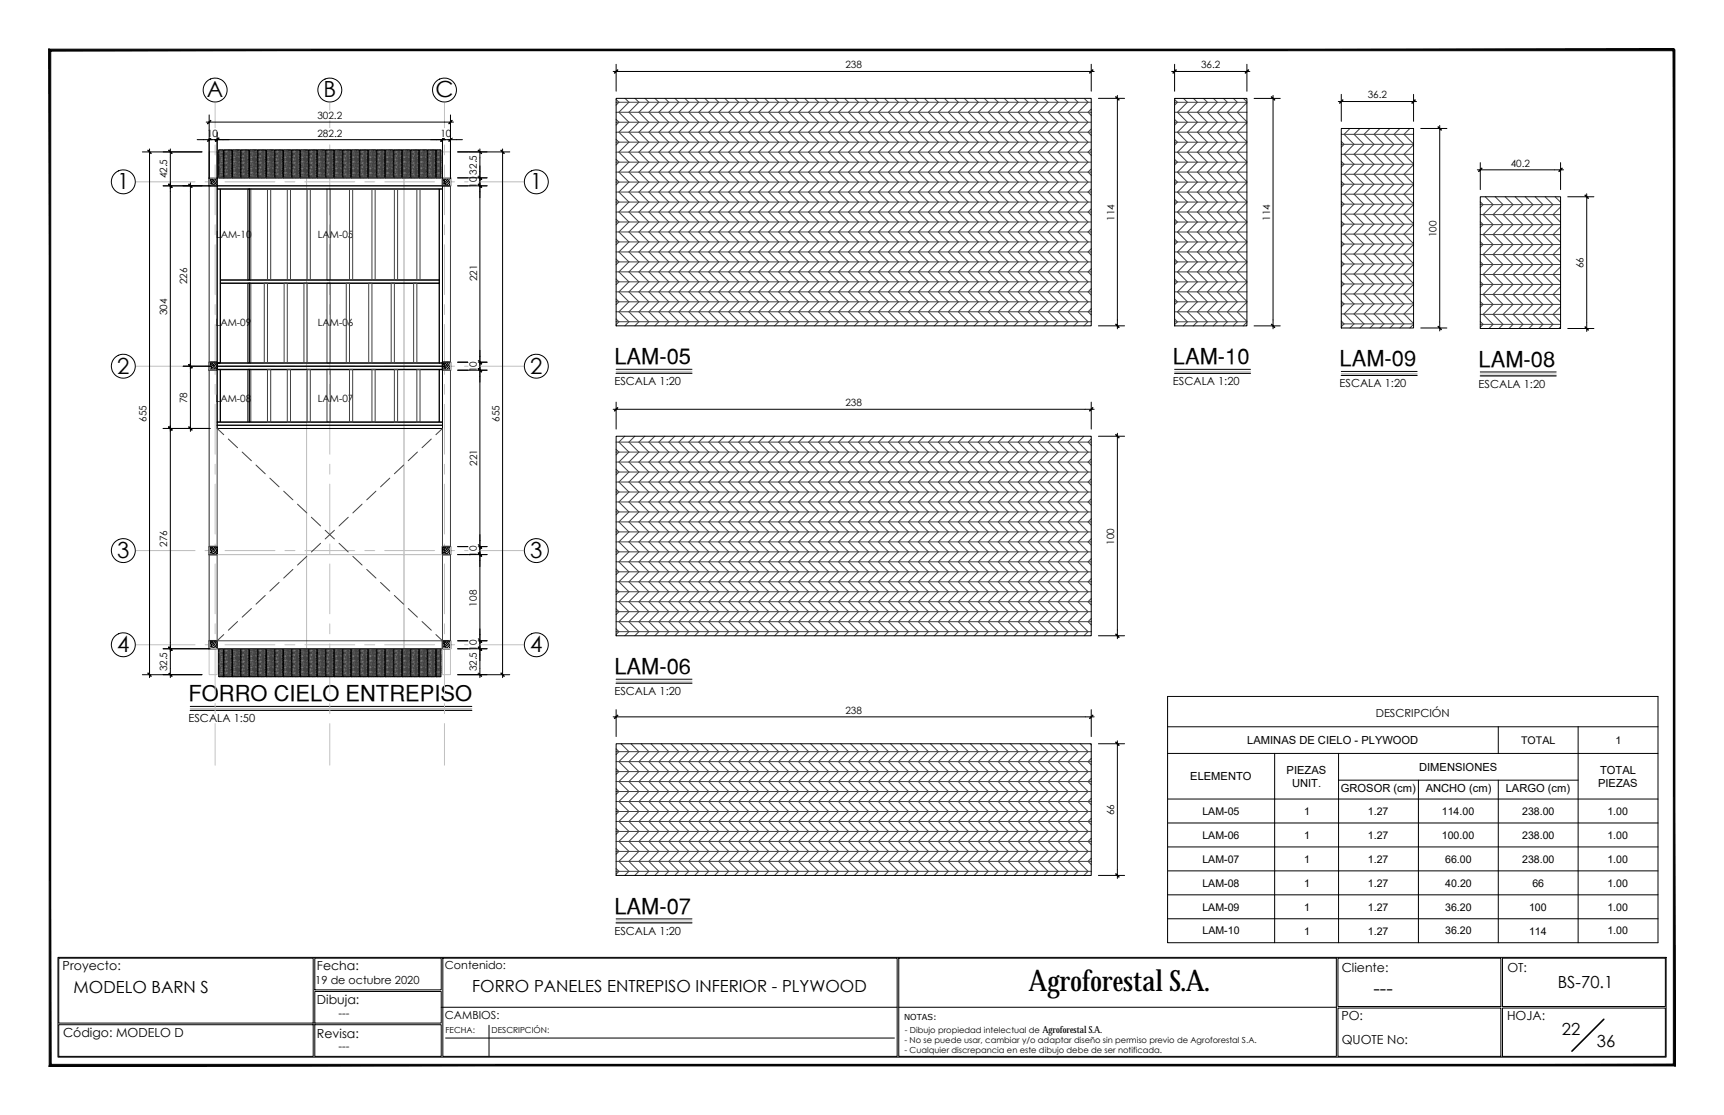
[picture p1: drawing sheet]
<svg xmlns="http://www.w3.org/2000/svg" width="432mm" height="279mm" viewBox="0 0 432 279" stroke-linecap="round" stroke-linejoin="round" font-family="sans-serif">
<defs><g id="words">
<text font-size="7.4" x="257.6" y="248.3">Agroforestal S.A.</text>
<g font-size="5.6">
<text x="51.8" y="24.4">A</text>
<text x="81" y="24.4">B</text>
<text x="109.1" y="24.4">C</text>
<text x="29.3" y="47.4">1</text>
<text x="132.8" y="47.4">1</text>
<text x="29.3" y="93.6">2</text>
<text x="132.8" y="93.6">2</text>
<text x="29.3" y="139.8">3</text>
<text x="132.8" y="139.8">3</text>
<text x="29.3" y="163.4">4</text>
<text x="132.8" y="163.4">4</text>
</g>
<g font-size="5.5">
<text x="153.9" y="91.2">LAM-05</text>
<text x="293.8" y="91.3">LAM-10</text>
<text x="335.5" y="91.8">LAM-09</text>
<text x="370.3" y="91.9">LAM-08</text>
<text x="153.9" y="168.9">LAM-06</text>
<text x="47.2" y="175.7">FORRO CIELO ENTREPISO</text>
<text x="153.9" y="229">LAM-07</text>
</g>
<text font-size="4.9" x="344" y="249.2">---</text>
<g font-size="4.2">
<text x="18.4" y="248.8">MODELO BARN S</text>
<text x="118.2" y="248.6">FORRO PANELES ENTREPISO INFERIOR - PLYWOOD</text>
<text x="390.1" y="247.7">BS-70.1</text>
<text x="391.2" y="259.4">22</text>
<text x="400" y="262.3">36</text>
</g>
<g font-size="3.1">
<text x="15.7" y="243.2">Proyecto:</text>
<text x="79.4" y="243.2">Fecha:</text>
<text x="336.1" y="243.7">Cliente:</text>
<text x="377.6" y="243.6">OT:</text>
<text x="79.4" y="251.6">Dibuja:</text>
<text x="336" y="255.5">PO:</text>
<text x="377.5" y="255.5">HOJA:</text>
<text x="15.8" y="260">Código: MODELO D</text>
<text x="79.4" y="260.1">Revisa:</text>
<text x="336" y="261.5">QUOTE No:</text>
</g>
<g font-size="2.8">
<text x="153.9" y="96.5">ESCALA 1:20</text>
<text x="293.8" y="96.6">ESCALA 1:20</text>
<text x="335.5" y="97.1">ESCALA 1:20</text>
<text x="370.3" y="97.2">ESCALA 1:20</text>
<text x="153.9" y="174.2">ESCALA 1:20</text>
<text x="344.6" y="179.6">DESCRIPCIÓN</text>
<text x="47.2" y="181">ESCALA 1:50</text>
<text x="312.4" y="186.5">LAMINAS DE CIELO - PLYWOOD</text>
<text x="298.1" y="195.5">ELEMENTO</text>
<text x="322.3" y="193.8">PIEZAS</text>
<text x="323.6" y="197.2">UNIT.</text>
<text x="355.5" y="193.1">DIMENSIONES</text>
<text x="400.3" y="197.2">PIEZAS</text>
<text x="400.8" y="193.8">TOTAL</text>
<text x="335.9" y="198.6">GROSOR (cm)</text>
<text x="357.1" y="198.6">ANCHO (cm)</text>
<text x="377.1" y="198.6">LARGO (cm)</text>
<text x="153.9" y="234.3">ESCALA 1:20</text>
<text x="111.4" y="242.9">Contenido:</text>
<text x="79" y="246.5">19 de octubre 2020</text>
<text x="84.8" y="254.8">---</text>
<text x="111.4" y="255.3">CAMBIOS:</text>
<text x="84.8" y="263.1">---</text>
</g>
<g font-size="2.7">
<text x="381" y="186.4">TOTAL</text>
<text x="404.6" y="186.4">1</text>
<text x="301.2" y="204.2">LAM-05</text>
<text x="326.6" y="204.2">1</text>
<text x="342.6" y="204.2">1.27</text>
<text x="361.1" y="204.2">114.00</text>
<text x="381.2" y="204.2">238.00</text>
<text x="402.6" y="204.2">1.00</text>
<text x="301.2" y="210.2">LAM-06</text>
<text x="326.6" y="210.2">1</text>
<text x="342.6" y="210.2">1.27</text>
<text x="361.1" y="210.2">100.00</text>
<text x="381.2" y="210.2">238.00</text>
<text x="402.6" y="210.2">1.00</text>
<text x="301.2" y="216.2">LAM-07</text>
<text x="326.6" y="216.2">1</text>
<text x="342.6" y="216.2">1.27</text>
<text x="362" y="216.2">66.00</text>
<text x="381.2" y="216.2">238.00</text>
<text x="402.6" y="216.2">1.00</text>
<text x="301.2" y="222.2">LAM-08</text>
<text x="326.6" y="222.2">1</text>
<text x="342.6" y="222.2">1.27</text>
<text x="362" y="222.2">40.20</text>
<text x="383.8" y="222.2">66</text>
<text x="402.6" y="222.2">1.00</text>
<text x="301.2" y="228.2">LAM-09</text>
<text x="326.6" y="228.2">1</text>
<text x="342.6" y="228.2">1.27</text>
<text x="361.9" y="228.2">36.20</text>
<text x="383" y="228.2">100</text>
<text x="402.6" y="228.2">1.00</text>
<text x="301.2" y="234.2">LAM-10</text>
<text x="326.6" y="234.2">1</text>
<text x="342.6" y="234.2">1.27</text>
<text x="361.9" y="234.2">36.20</text>
<text x="383" y="234.2">114</text>
<text x="402.6" y="234.2">1.00</text>
</g>
<g font-size="2.5">
<text x="211.7" y="17.1">238</text>
<text x="300.8" y="17.1">36.2</text>
<text x="79.5" y="29.8">302.2</text>
<text x="342.6" y="24.7">36.2</text>
<text x="51.9" y="34.2">10</text>
<text x="79.5" y="34.2">282.2</text>
<text x="110.3" y="34.2">10</text>
<text x="378.4" y="41.8">40.2</text>
<text x="41.9" y="44.7" transform="rotate(-90 41.9 44.7)">42.5</text>
<text x="119.4" y="47.1" transform="rotate(-90 119.4 47.1)">10</text>
<text x="119.4" y="43.7" transform="rotate(-90 119.4 43.7)">32.5</text>
<text x="54.1" y="59.6">LAM-10</text>
<text x="79.6" y="59.6">LAM-05</text>
<text x="279.1" y="55.4" transform="rotate(-90 279.1 55.4)">114</text>
<text x="318.1" y="55.4" transform="rotate(-90 318.1 55.4)">114</text>
<text x="359.8" y="59.4" transform="rotate(-90 359.8 59.4)">100</text>
<text x="46.9" y="71.2" transform="rotate(-90 46.9 71.2)">226</text>
<text x="119.5" y="70.5" transform="rotate(-90 119.5 70.5)">221</text>
<text x="396.6" y="67.2" transform="rotate(-90 396.6 67.2)">66</text>
<text x="41.9" y="79.1" transform="rotate(-90 41.9 79.1)">304</text>
<text x="54" y="81.8">LAM-09</text>
<text x="79.6" y="81.8">LAM-06</text>
<text x="119.4" y="93.3" transform="rotate(-90 119.4 93.3)">10</text>
<text x="46.9" y="101" transform="rotate(-90 46.9 101)">78</text>
<text x="54" y="100.7">LAM-08</text>
<text x="79.6" y="100.7">LAM-07</text>
<text x="211.7" y="101.8">238</text>
<text x="36.7" y="105.7" transform="rotate(-90 36.7 105.7)">655</text>
<text x="125.1" y="105.7" transform="rotate(-90 125.1 105.7)">655</text>
<text x="119.5" y="116.7" transform="rotate(-90 119.5 116.7)">221</text>
<text x="41.9" y="137" transform="rotate(-90 41.9 137)">276</text>
<text x="279.1" y="136.5" transform="rotate(-90 279.1 136.5)">100</text>
<text x="119.4" y="139.5" transform="rotate(-90 119.4 139.5)">10</text>
<text x="119.4" y="152" transform="rotate(-90 119.4 152)">108</text>
<text x="119.4" y="163.1" transform="rotate(-90 119.4 163.1)">10</text>
<text x="41.9" y="168.2" transform="rotate(-90 41.9 168.2)">32.5</text>
<text x="119.4" y="168.2" transform="rotate(-90 119.4 168.2)">32.5</text>
<text x="211.7" y="178.9">238</text>
<text x="279.1" y="204.3" transform="rotate(-90 279.1 204.3)">66</text>
</g>
<text font-size="2.4" x="261.1" y="258.8">Agroforestal S.A.</text>
<g font-size="2.1">
<text x="226.4" y="255.5">NOTAS:</text>
<text x="111.6" y="258.8">FECHA:</text>
<text x="123.1" y="258.8">DESCRIPCIÓN:</text>
<text x="226.6" y="261.4">- No se puede usar, cambiar y/o adaptar diseño sin permiso previo de Agroforestal S.A.</text>
<text x="226.6" y="263.9">- Cualquier discrepancia en este dibujo debe de ser notificada.</text>
<text x="226.6" y="258.8">- Dibujo propiedad intelectual de</text>
</g>
</g></defs>
<!-- layer: TEXTOS TITULOS -->
<path d="M154.3 92.5h19M294.2 92.6h19M335.9 93.1h19M370.8 93.2h19M47.6 177h70.6M154.3 170.2h19M154.3 230.3h19" fill="none" stroke="#000" stroke-width=".25"/>
<path d="M154.3 93.5h19M294.2 93.5h19M335.9 94.1h19M370.8 94.2h19M47.6 178h70.6M154.3 171.2h19M154.3 231.3h19" fill="none" stroke="#000" stroke-width=".3"/>
<path d="M154.3 93.1h19M294.2 93.1h19M335.9 93.6h19M370.8 93.7h19M47.6 177.5h70.6M154.3 170.7h19M154.3 230.8h19" fill="none" stroke="#c0c0c0" stroke-width=".25"/>
<!-- layer: REF_ESTRUCTURA|EJES -->
<g fill="none" stroke="#c0c0c0" stroke-width=".25">
<path d="M53.9 25.6v8.2M53.9 36.3v2.5M82.6 25.6v8.2M82.6 36.3v2.5M111.3 25.6v8.2M111.3 36.3v2.5M33.9 45.6h15M51.4 45.6h2.5M53.9 41.3v12.5M53.9 56.3v2.5M56.4 45.6h12.5M71.4 45.6h2.5"/>
<path d="M76.4 45.6h12.5M82.6 41.3v12.5M82.6 56.3v2.5M91.4 45.6h2.5M96.4 45.6h12.5M111.3 41.3v12.5M111.3 56.3v2.5M111.4 45.6h2.5M116.4 45.6h14.9M53.9 61.3v12.5M53.9 76.3v2.5M82.6 61.3v12.5"/>
<path d="M82.6 76.3v2.5M111.3 61.3v12.5M111.3 76.3v2.5M33.9 91.8h15M51.4 91.8h2.5M53.9 81.3v12.5M53.9 96.3v2.5M56.4 91.8h12.5M71.4 91.8h2.5M76.4 91.8h12.5M82.6 81.3v12.5M82.6 96.3v2.5"/>
<path d="M91.4 91.8h2.5M96.4 91.8h12.5M111.3 81.3v12.5M111.3 96.3v2.5M111.4 91.8h2.5M116.4 91.8h14.9M53.9 101.3v12.5M53.9 116.3v2.5M82.6 101.3v12.5M82.6 116.3v2.5M111.3 101.3v12.5M111.3 116.3v2.5"/>
<path d="M33.9 138h15M51.4 138h2.5M53.9 121.3v12.5M53.9 136.3v2.5M56.4 138h12.5M71.4 138h2.5M76.4 138h12.5M82.6 121.3v12.5M82.6 136.3v2.5M91.4 138h2.5M96.4 138h12.5M111.3 121.3v12.5"/>
<path d="M111.3 136.3v2.5M111.4 138h2.5M116.4 138h14.9M53.9 141.3v12.5M53.9 156.3v2.5M82.6 141.3v12.5M82.6 156.3v2.5M111.3 141.3v12.5M111.3 156.3v2.5M33.9 161.6h15M51.4 161.6h2.5M53.9 161.3v12.5"/>
<path d="M53.9 176.3v2.5M56.4 161.6h12.5M71.4 161.6h2.5M76.4 161.6h12.5M82.6 161.3v12.5M82.6 176.3v2.5M91.4 161.6h2.5M96.4 161.6h12.5M111.3 161.3v12.5M111.3 176.3v2.5M111.4 161.6h2.5M116.4 161.6h14.9"/>
<path d="M53.9 181.3v10.4M82.6 181.3v10.4M111.3 181.3v10.4"/>
</g>
<g fill="#fff" stroke="#fff" stroke-width=".25">
<path d="M51.1 23.6l5.6 .1-5.5 .2z"/>
<path d="M28.1 46.6l5.6 .1-5.5 .2z"/>
<path d="M79.8 23.6l5.6 .1-5.5 .2z"/>
<path d="M108.5 23.6l5.6 .1-5.4 .2z"/>
<path d="M28.1 92.8l5.6 .1-5.5 .2z"/>
<path d="M28.1 139l5.6 .1-5.5 .2z"/>
<path d="M131.5 46.6l5.6 .1-5.4 .2z"/>
<path d="M131.5 92.8l5.6 .1-5.4 .2z"/>
<path d="M131.5 139l5.6 .1-5.4 .2z"/>
<path d="M28.1 162.6l5.6 .1-5.5 .2z"/>
<path d="M131.5 162.6l5.6 .1-5.4 .2z"/>
<path d="M52.8 25.4l1.9 .1zM53.1 25.5h1.6zM53.4 25.5h1.3zM53.4 25.5h.8z"/>
<path d="M52.8 25.4l2.2-.1zM52.8 25.4l2.2-.1 .4-.1z"/>
<path d="M51.9 24.8l.2 .2h3.6zM52.1 25h3.6l-3.4 .1zM52.3 25.1l3.1 .1 .3-.2zM52.3 25.1l3.1 .1-2.6 .2z"/>
<path d="M51.9 24.8l4.1-.1-.3 .3zM51.6 24.5l.3 .3 4.1-.1zM51.6 24.5h4.6l-.2 .2zM51.6 24.5h4.6l.2-.3z"/>
<path d="M51.2 23.9l5.5-.2-.1 .2zM51.2 23.9l5.2 .3 .2-.3zM51.2 23.9l5.2 .3-4.8 .3z"/>
<path d="M51.1 23.6l5.7-.3-.1 .4zM50.9 22.9l.2 .7 5.7-.3zM50.9 22.9l6-.1-.1 .5zM50.9 22.9l6-.1zM50.9 22.6l6 .2-6 .1z"/>
<path d="M50.9 22.6h6v.2zM50.9 22.6h6v-.3z"/>
<path d="M51.1 21.6l-.1 .3h5.8zM51 21.9h5.8l-5.9 .3zM50.9 22.2l6 .1-.1-.4zM50.9 22.2l6 .1-6 .3z"/>
<path d="M51.1 21.6l5.6-.1 .1 .4zM51.2 21.2l-.1 .4 5.6-.1zM51.2 21.2l5.3-.1 .2 .4z"/>
<path d="M51.8 20.4l-.2 .2h4.6zM51.6 20.6h4.6l-4.8 .2zM51.4 20.8l5.1 .3-.3-.5zM51.4 20.8l5.1 .3-5.3 .1z"/>
<path d="M51.8 20.4h4.1l.3 .2zM51.8 20.4h4.1l-3.9-.2zM52 20.2l3.6-.1 .3 .3zM52 20.2l3.6-.1h-3.4zM52.2 20.1l3.2-.1 .2 .1zM52.2 20.1l3.2-.1-2.9-.1zM52.5 19.9l2.9 .1z"/>
<path d="M53.1 19.7l1.3-.1zM53.1 19.7h1.6zM52.7 19.8l.4-.1h1.6zM52.7 19.8l2.7 .2-.7-.3zM52.6 19.9l2.8 .1z"/>
<path d="M29.8 48.4l1.9 .1zM30.1 48.5h1.6zM30.4 48.5h1.3zM30.4 48.5h.8z"/>
<path d="M29.8 48.4l2.2-.1zM29.8 48.4l2.2-.1 .4-.1z"/>
<path d="M28.9 47.8l.2 .2h3.6zM29.1 48h3.6l-3.4 .1zM29.3 48.1l3.1 .1 .3-.2zM29.3 48.1l3.1 .1-2.6 .2z"/>
<path d="M28.9 47.8l4.1-.1-.3 .3zM28.6 47.5l.3 .3 4.1-.1zM28.6 47.5h4.6l-.2 .2zM28.6 47.5h4.6l.2-.3z"/>
<path d="M28.2 46.9l5.5-.2-.1 .2zM28.2 46.9l5.2 .3 .2-.3zM28.2 46.9l5.2 .3-4.8 .3z"/>
<path d="M28.1 46.6l5.7-.3-.1 .4zM27.9 45.9l.2 .7 5.7-.3zM27.9 45.9l6-.1-.1 .5zM27.9 45.9l6-.1zM27.9 45.6l6 .2-6 .1z"/>
<path d="M27.9 45.6h6v.2zM27.9 45.6h6v-.3z"/>
<path d="M28.1 44.6l-.1 .3h5.8zM28 44.9h5.8l-5.9 .3zM27.9 45.2l6 .1-.1-.4zM27.9 45.2l6 .1-6 .3z"/>
<path d="M28.1 44.6l5.6-.1 .1 .4zM28.2 44.2l-.1 .4 5.6-.1zM28.2 44.2l5.3-.1 .2 .4z"/>
<path d="M28.8 43.4l-.2 .2h4.6zM28.6 43.6h4.6l-4.8 .2zM28.4 43.8l5.1 .3-.3-.5zM28.4 43.8l5.1 .3-5.3 .1z"/>
<path d="M28.8 43.4h4.1l.3 .2zM28.8 43.4h4.1l-3.9-.2zM29 43.2l3.6-.1 .3 .3zM29 43.2l3.6-.1h-3.4zM29.2 43.1l3.2-.1 .2 .1zM29.2 43.1l3.2-.1-2.9-.1zM29.5 42.9l2.9 .1z"/>
<path d="M30.1 42.7l1.3-.1zM30.1 42.7h1.6zM29.7 42.8l.4-.1h1.6zM29.7 42.8l2.7 .2-.7-.3zM29.6 42.9l2.8 .1z"/>
<path d="M81.5 25.4l1.9 .1zM81.8 25.5h1.6zM82.1 25.5h1.3zM82.1 25.5h.9z"/>
<path d="M81.5 25.4l2.3-.1zM81.5 25.4l2.3-.1 .3-.1z"/>
<path d="M80.6 24.8l.2 .2h3.6zM80.8 25h3.6l-3.3 .1zM81.1 25.1l3 .1 .3-.2zM81.1 25.1l3 .1-2.6 .2z"/>
<path d="M80.6 24.8l4.1-.1-.3 .3zM80.3 24.5l.3 .3 4.1-.1zM80.3 24.5h4.6l-.2 .2zM80.3 24.5h4.6l.2-.3z"/>
<path d="M79.9 23.9l5.5-.2-.1 .2zM79.9 23.9l5.2 .3 .2-.3zM79.9 23.9l5.2 .3-4.8 .3z"/>
<path d="M79.8 23.6l5.7-.3-.1 .4zM79.6 22.9l.2 .7 5.7-.3zM79.6 22.9l6-.1-.1 .5zM79.6 22.9l6-.1zM79.6 22.6l6 .2-6 .1z"/>
<path d="M79.6 22.6h6v.2zM79.6 22.6h6v-.3z"/>
<path d="M79.8 21.6l-.1 .3h5.8zM79.7 21.9h5.8l-5.9 .3zM79.6 22.2l6 .1-.1-.4zM79.6 22.2l6 .1-6 .3z"/>
<path d="M79.8 21.6l5.6-.1 .1 .4zM79.9 21.2l-.1 .4 5.6-.1zM79.9 21.2l5.3-.1 .2 .4z"/>
<path d="M80.5 20.4l-.2 .2h4.6zM80.3 20.6h4.6l-4.7 .2zM80.2 20.8l5 .3-.3-.5zM80.2 20.8l5 .3-5.3 .1z"/>
<path d="M80.5 20.4h4.1l.3 .2zM80.5 20.4h4.1l-3.8-.2zM80.8 20.2l3.5-.1 .3 .3zM80.8 20.2l3.5-.1h-3.3zM81 20.1l3.1-.1 .2 .1zM81 20.1l3.1-.1-2.9-.1zM81.2 19.9l2.9 .1z"/>
<path d="M81.9 19.7l1.2-.1zM81.9 19.7h1.5zM81.4 19.8l.5-.1h1.5zM81.4 19.8l2.7 .2-.7-.3zM81.3 19.9l2.8 .1z"/>
<path d="M110.2 25.4l1.9 .1zM110.5 25.5h1.6zM110.9 25.5h1.2zM110.9 25.5h.8z"/>
<path d="M110.2 25.4l2.3-.1zM110.2 25.4l2.3-.1 .3-.1z"/>
<path d="M109.3 24.8l.2 .2h3.6zM109.5 25h3.6l-3.3 .1zM109.8 25.1l3 .1 .3-.2zM109.8 25.1l3 .1-2.6 .2z"/>
<path d="M109.3 24.8l4.1-.1-.3 .3zM109.1 24.5l.2 .3 4.1-.1zM109.1 24.5h4.5l-.2 .2zM109.1 24.5h4.5l.2-.3z"/>
<path d="M108.7 23.9l5.4-.2-.1 .2zM108.7 23.9l5.1 .3 .2-.3zM108.7 23.9l5.1 .3-4.7 .3z"/>
<path d="M108.5 23.6l5.7-.3-.1 .4zM108.4 22.9l.1 .7 5.7-.3zM108.4 22.9l5.9-.1-.1 .5zM108.4 22.9l5.9-.1zM108.3 22.6l6 .2-5.9 .1z"/>
<path d="M108.3 22.6h6v.2zM108.3 22.6h6v-.3z"/>
<path d="M108.5 21.6l-.1 .3h5.9zM108.4 21.9h5.9l-5.9 .3zM108.4 22.2l5.9 .1v-.4zM108.4 22.2l5.9 .1-6 .3z"/>
<path d="M108.5 21.6l5.6-.1 .2 .4zM108.6 21.2l-.1 .4 5.6-.1zM108.6 21.2l5.3-.1 .2 .4z"/>
<path d="M109.3 20.4l-.2 .2h4.5zM109.1 20.6h4.5l-4.7 .2zM108.9 20.8l5 .3-.3-.5zM108.9 20.8l5 .3-5.3 .1z"/>
<path d="M109.3 20.4h4.1l.2 .2zM109.3 20.4h4.1l-3.9-.2zM109.5 20.2l3.6-.1 .3 .3zM109.5 20.2l3.6-.1h-3.4zM109.7 20.1l3.1-.1 .3 .1zM109.7 20.1l3.1-.1-2.8-.1zM110 19.9l2.8 .1z"/>
<path d="M110.6 19.7l1.2-.1zM110.6 19.7h1.6zM110.1 19.8l.5-.1h1.6zM110.1 19.8l2.7 .2-.6-.3zM110 19.9l2.8 .1z"/>
<path d="M29.8 94.6l1.9 .1zM30.1 94.7h1.6zM30.4 94.7h1.3zM30.4 94.7h.8z"/>
<path d="M29.8 94.6l2.2-.1zM29.8 94.6l2.2-.1 .4-.1z"/>
<path d="M28.9 94l.2 .2h3.6zM29.1 94.2h3.6l-3.4 .1zM29.3 94.3l3.1 .1 .3-.2zM29.3 94.3l3.1 .1-2.6 .2z"/>
<path d="M28.9 94l4.1-.1-.3 .3zM28.6 93.7l.3 .3 4.1-.1zM28.6 93.7h4.6l-.2 .2zM28.6 93.7h4.6l.2-.2z"/>
<path d="M28.2 93.1l5.5-.2-.1 .2zM28.2 93.1l5.2 .4 .2-.4zM28.2 93.1l5.2 .4-4.8 .2z"/>
<path d="M28.1 92.8l5.7-.3-.1 .4zM27.9 92.1l.2 .7 5.7-.3zM27.9 92.1l6-.1-.1 .5zM27.9 92.1l6-.1zM27.9 91.8l6 .2-6 .1z"/>
<path d="M27.9 91.8h6v.2zM27.9 91.8h6v-.3z"/>
<path d="M28.1 90.8l-.1 .3h5.8zM28 91.1h5.8l-5.9 .3zM27.9 91.4l6 .1-.1-.4zM27.9 91.4l6 .1-6 .3z"/>
<path d="M28.1 90.8l5.6-.1 .1 .4zM28.2 90.4l-.1 .4 5.6-.1zM28.2 90.4l5.3-.1 .2 .4z"/>
<path d="M28.8 89.6l-.2 .2h4.6zM28.6 89.8h4.6l-4.8 .2zM28.4 90l5.1 .3-.3-.5zM28.4 90l5.1 .3-5.3 .1z"/>
<path d="M28.8 89.6h4.1l.3 .2zM28.8 89.6h4.1l-3.9-.2zM29 89.4l3.6-.1 .3 .3zM29 89.4l3.6-.1h-3.4zM29.2 89.3l3.2-.1 .2 .1zM29.2 89.3l3.2-.1-2.9-.1zM29.5 89.1l2.9 .1z"/>
<path d="M30.1 88.9l1.3-.1zM30.1 88.9h1.6zM29.7 89l.4-.1h1.6zM29.7 89l2.7 .2-.7-.3zM29.6 89.1l2.8 .1z"/>
<path d="M29.8 140.8l1.9 .1zM30.1 140.9h1.6zM30.4 140.9h1.3zM30.4 140.9h.8z"/>
<path d="M29.8 140.8l2.2-.1zM29.8 140.8l2.2-.1 .4-.1z"/>
<path d="M28.9 140.2l.2 .2h3.6zM29.1 140.4h3.6l-3.4 .1zM29.3 140.5l3.1 .1 .3-.2zM29.3 140.5l3.1 .1-2.6 .2z"/>
<path d="M28.9 140.2l4.1-.1-.3 .3zM28.6 139.9l.3 .3 4.1-.1zM28.6 139.9h4.6l-.2 .2zM28.6 139.9h4.6l.2-.2z"/>
<path d="M28.2 139.3l5.5-.2-.1 .2zM28.2 139.3l5.2 .4 .2-.4zM28.2 139.3l5.2 .4-4.8 .2z"/>
<path d="M28.1 139l5.7-.3-.1 .4zM27.9 138.3l.2 .7 5.7-.3zM27.9 138.3h6l-.1 .4zM27.9 138.3h6zM27.9 138l6 .3h-6z"/>
<path d="M27.9 138h6v.3zM27.9 138h6v-.3z"/>
<path d="M28.1 137l-.1 .3h5.8zM28 137.3h5.8l-5.9 .3zM27.9 137.6l6 .1-.1-.4zM27.9 137.6l6 .1-6 .3z"/>
<path d="M28.1 137l5.6-.1 .1 .4zM28.2 136.6l-.1 .4 5.6-.1zM28.2 136.6l5.3-.1 .2 .4z"/>
<path d="M28.8 135.8l-.2 .2h4.6zM28.6 136h4.6l-4.8 .2zM28.4 136.2l5.1 .3-.3-.5zM28.4 136.2l5.1 .3-5.3 .1z"/>
<path d="M28.8 135.8h4.1l.3 .2zM28.8 135.8h4.1l-3.9-.2zM29 135.6l3.6-.1 .3 .3zM29 135.6l3.6-.1h-3.4zM29.2 135.5l3.2-.1 .2 .1zM29.2 135.5l3.2-.1-2.9-.1zM29.5 135.3l2.9 .1z"/>
<path d="M30.1 135.1l1.3-.1zM30.1 135.1h1.6zM29.7 135.2l.4-.1h1.6zM29.7 135.2l2.7 .2-.7-.3zM29.6 135.3l2.8 .1z"/>
<path d="M133.2 48.4l1.9 .1zM133.5 48.5h1.6zM133.9 48.5h1.2zM133.9 48.5h.8z"/>
<path d="M133.2 48.4l2.3-.1zM133.2 48.4l2.3-.1 .3-.1z"/>
<path d="M132.3 47.8l.2 .2h3.6zM132.5 48h3.6l-3.3 .1zM132.8 48.1l3 .1 .3-.2zM132.8 48.1l3 .1-2.6 .2z"/>
<path d="M132.3 47.8l4.1-.1-.3 .3zM132.1 47.5l.2 .3 4.1-.1zM132.1 47.5h4.5l-.2 .2zM132.1 47.5h4.5l.2-.3z"/>
<path d="M131.7 46.9l5.4-.2-.1 .2zM131.7 46.9l5.1 .3 .2-.3zM131.7 46.9l5.1 .3-4.7 .3z"/>
<path d="M131.5 46.6l5.7-.3-.1 .4zM131.3 45.9l.2 .7 5.7-.3zM131.3 45.9l6-.1-.1 .5zM131.3 45.9l6-.1zM131.3 45.6l6 .2-6 .1z"/>
<path d="M131.3 45.6h6v.2zM131.3 45.6h6v-.3z"/>
<path d="M131.5 44.6l-.1 .3h5.9zM131.4 44.9h5.9l-6 .3zM131.3 45.2l6 .1v-.4zM131.3 45.2l6 .1-6 .3z"/>
<path d="M131.5 44.6l5.6-.1 .2 .4zM131.6 44.2l-.1 .4 5.6-.1zM131.6 44.2l5.3-.1 .2 .4z"/>
<path d="M132.2 43.4l-.1 .2h4.5zM132.1 43.6h4.5l-4.7 .2zM131.9 43.8l5 .3-.3-.5zM131.9 43.8l5 .3-5.3 .1z"/>
<path d="M132.2 43.4h4.2l.2 .2zM132.2 43.4h4.2l-3.9-.2zM132.5 43.2l3.5-.1 .4 .3zM132.5 43.2l3.5-.1h-3.3zM132.7 43.1l3.1-.1 .2 .1zM132.7 43.1l3.1-.1-2.8-.1zM133 42.9l2.8 .1z"/>
<path d="M133.6 42.7l1.2-.1zM133.6 42.7h1.6zM133.1 42.8l.5-.1h1.6zM133.1 42.8l2.7 .2-.6-.3zM133 42.9l2.8 .1z"/>
<path d="M133.2 94.6l1.9 .1zM133.5 94.7h1.6zM133.9 94.7h1.2zM133.9 94.7h.8z"/>
<path d="M133.2 94.6l2.3-.1zM133.2 94.6l2.3-.1 .3-.1z"/>
<path d="M132.3 94l.2 .2h3.6zM132.5 94.2h3.6l-3.3 .1zM132.8 94.3l3 .1 .3-.2zM132.8 94.3l3 .1-2.6 .2z"/>
<path d="M132.3 94l4.1-.1-.3 .3zM132.1 93.7l.2 .3 4.1-.1zM132.1 93.7h4.5l-.2 .2zM132.1 93.7h4.5l.2-.2z"/>
<path d="M131.7 93.1l5.4-.2-.1 .2zM131.7 93.1l5.1 .4 .2-.4zM131.7 93.1l5.1 .4-4.7 .2z"/>
<path d="M131.5 92.8l5.7-.3-.1 .4zM131.3 92.1l.2 .7 5.7-.3zM131.3 92.1l6-.1-.1 .5zM131.3 92.1l6-.1zM131.3 91.8l6 .2-6 .1z"/>
<path d="M131.3 91.8h6v.2zM131.3 91.8h6v-.3z"/>
<path d="M131.5 90.8l-.1 .3h5.9zM131.4 91.1h5.9l-6 .3zM131.3 91.4l6 .1v-.4zM131.3 91.4l6 .1-6 .3z"/>
<path d="M131.5 90.8l5.6-.1 .2 .4zM131.6 90.4l-.1 .4 5.6-.1zM131.6 90.4l5.3-.1 .2 .4z"/>
<path d="M132.2 89.6l-.1 .2h4.5zM132.1 89.8h4.5l-4.7 .2zM131.9 90l5 .3-.3-.5zM131.9 90l5 .3-5.3 .1z"/>
<path d="M132.2 89.6h4.2l.2 .2zM132.2 89.6h4.2l-3.9-.2zM132.5 89.4l3.5-.1 .4 .3zM132.5 89.4l3.5-.1h-3.3zM132.7 89.3l3.1-.1 .2 .1zM132.7 89.3l3.1-.1-2.8-.1zM133 89.1l2.8 .1z"/>
<path d="M133.6 88.9l1.2-.1zM133.6 88.9h1.6zM133.1 89l.5-.1h1.6zM133.1 89l2.7 .2-.6-.3zM133 89.1l2.8 .1z"/>
<path d="M133.2 140.8l1.9 .1zM133.5 140.9h1.6zM133.9 140.9h1.2zM133.9 140.9h.8z"/>
<path d="M133.2 140.8l2.3-.1zM133.2 140.8l2.3-.1 .3-.1z"/>
<path d="M132.3 140.2l.2 .2h3.6zM132.5 140.4h3.6l-3.3 .1zM132.8 140.5l3 .1 .3-.2zM132.8 140.5l3 .1-2.6 .2z"/>
<path d="M132.3 140.2l4.1-.1-.3 .3zM132.1 139.9l.2 .3 4.1-.1zM132.1 139.9h4.5l-.2 .2zM132.1 139.9h4.5l.2-.2z"/>
<path d="M131.7 139.3l5.4-.2-.1 .2zM131.7 139.3l5.1 .4 .2-.4zM131.7 139.3l5.1 .4-4.7 .2z"/>
<path d="M131.5 139l5.7-.3-.1 .4zM131.3 138.3l.2 .7 5.7-.3zM131.3 138.3h6l-.1 .4zM131.3 138.3h6zM131.3 138l6 .3h-6z"/>
<path d="M131.3 138h6v.3zM131.3 138h6v-.3z"/>
<path d="M131.5 137l-.1 .3h5.9zM131.4 137.3h5.9l-6 .3zM131.3 137.6l6 .1v-.4zM131.3 137.6l6 .1-6 .3z"/>
<path d="M131.5 137l5.6-.1 .2 .4zM131.6 136.6l-.1 .4 5.6-.1zM131.6 136.6l5.3-.1 .2 .4z"/>
<path d="M132.2 135.8l-.1 .2h4.5zM132.1 136h4.5l-4.7 .2zM131.9 136.2l5 .3-.3-.5zM131.9 136.2l5 .3-5.3 .1z"/>
<path d="M132.2 135.8h4.2l.2 .2zM132.2 135.8h4.2l-3.9-.2zM132.5 135.6l3.5-.1 .4 .3zM132.5 135.6l3.5-.1h-3.3zM132.7 135.5l3.1-.1 .2 .1zM132.7 135.5l3.1-.1-2.8-.1zM133 135.3l2.8 .1z"/>
<path d="M133.6 135.1l1.2-.1zM133.6 135.1h1.6zM133.1 135.2l.5-.1h1.6zM133.1 135.2l2.7 .2-.6-.3zM133 135.3l2.8 .1z"/>
<path d="M29.8 164.4l1.9 .1zM30.1 164.5h1.6zM30.4 164.5h1.3zM30.4 164.5h.8z"/>
<path d="M29.8 164.4l2.2-.1zM29.8 164.4l2.2-.1 .4-.1z"/>
<path d="M28.9 163.8l.2 .2h3.6zM29.1 164h3.6l-3.4 .1zM29.3 164.1l3.1 .1 .3-.2zM29.3 164.1l3.1 .1-2.6 .2z"/>
<path d="M28.9 163.8l4.1-.1-.3 .3zM28.6 163.5l.3 .3 4.1-.1zM28.6 163.5h4.6l-.2 .2zM28.6 163.5h4.6l.2-.2z"/>
<path d="M28.2 162.9l5.5-.2-.1 .2zM28.2 162.9l5.2 .4 .2-.4zM28.2 162.9l5.2 .4-4.8 .2z"/>
<path d="M28.1 162.6l5.7-.3-.1 .4zM27.9 161.9l.2 .7 5.7-.3zM27.9 161.9h6l-.1 .4zM27.9 161.9h6zM27.9 161.6l6 .3h-6z"/>
<path d="M27.9 161.6h6v.3zM27.9 161.6h6v-.3z"/>
<path d="M28.1 160.6l-.1 .3h5.8zM28 160.9h5.8l-5.9 .3zM27.9 161.2l6 .1-.1-.4zM27.9 161.2l6 .1-6 .3z"/>
<path d="M28.1 160.6l5.6-.1 .1 .4zM28.2 160.2l-.1 .4 5.6-.1zM28.2 160.2l5.3-.1 .2 .4z"/>
<path d="M28.8 159.4l-.2 .2h4.6zM28.6 159.6h4.6l-4.8 .2zM28.4 159.8l5.1 .3-.3-.5zM28.4 159.8l5.1 .3-5.3 .1z"/>
<path d="M28.8 159.4h4.1l.3 .2zM28.8 159.4h4.1l-3.9-.2zM29 159.2l3.6-.1 .3 .3zM29 159.2l3.6-.1h-3.4zM29.2 159.1l3.2-.1 .2 .1zM29.2 159.1l3.2-.1-2.9-.1zM29.5 158.9l2.9 .1z"/>
<path d="M30.1 158.7l1.3-.1zM30.1 158.7h1.6zM29.7 158.8l.4-.1h1.6zM29.7 158.8l2.7 .2-.7-.3zM29.6 158.9l2.8 .1z"/>
<path d="M133.2 164.4l1.9 .1zM133.5 164.5h1.6zM133.9 164.5h1.2zM133.9 164.5h.8z"/>
<path d="M133.2 164.4l2.3-.1zM133.2 164.4l2.3-.1 .3-.1z"/>
<path d="M132.3 163.8l.2 .2h3.6zM132.5 164h3.6l-3.3 .1zM132.8 164.1l3 .1 .3-.2zM132.8 164.1l3 .1-2.6 .2z"/>
<path d="M132.3 163.8l4.1-.1-.3 .3zM132.1 163.5l.2 .3 4.1-.1zM132.1 163.5h4.5l-.2 .2zM132.1 163.5h4.5l.2-.2z"/>
<path d="M131.7 162.9l5.4-.2-.1 .2zM131.7 162.9l5.1 .4 .2-.4zM131.7 162.9l5.1 .4-4.7 .2z"/>
<path d="M131.5 162.6l5.7-.3-.1 .4zM131.3 161.9l.2 .7 5.7-.3zM131.3 161.9h6l-.1 .4zM131.3 161.9h6zM131.3 161.6l6 .3h-6z"/>
<path d="M131.3 161.6h6v.3zM131.3 161.6h6v-.3z"/>
<path d="M131.5 160.6l-.1 .3h5.9zM131.4 160.9h5.9l-6 .3zM131.3 161.2l6 .1v-.4zM131.3 161.2l6 .1-6 .3z"/>
<path d="M131.5 160.6l5.6-.1 .2 .4zM131.6 160.2l-.1 .4 5.6-.1zM131.6 160.2l5.3-.1 .2 .4z"/>
<path d="M132.2 159.4l-.1 .2h4.5zM132.1 159.6h4.5l-4.7 .2zM131.9 159.8l5 .3-.3-.5zM131.9 159.8l5 .3-5.3 .1z"/>
<path d="M132.2 159.4h4.2l.2 .2zM132.2 159.4h4.2l-3.9-.2zM132.5 159.2l3.5-.1 .4 .3zM132.5 159.2l3.5-.1h-3.3zM132.7 159.1l3.1-.1 .2 .1zM132.7 159.1l3.1-.1-2.8-.1zM133 158.9l2.8 .1z"/>
<path d="M133.6 158.7l1.2-.1zM133.6 158.7h1.6zM133.1 158.8l.5-.1h1.6zM133.1 158.8l2.7 .2-.6-.3zM133 158.9l2.8 .1z"/>
</g>
<g fill="none" stroke="#fff" stroke-width=".25">
<path d="M51.1 23.6l5.6 .1M56.5 21.1l.2 .4M79.8 23.6l5.6 .1M85.2 21.1l.2 .4M108.5 23.6l5.6 .1M113.9 21.1l.2 .4M28.1 46.6l5.6 .1M33.5 44.1l.2 .4M131.5 46.6l5.6 .1M136.9 44.1l.2 .4M28.1 92.8l5.6 .1M33.5 90.3l.2 .4"/>
<path d="M131.5 92.8l5.6 .1M136.9 90.3l.2 .4M28.1 139l5.6 .1M33.5 136.5l.2 .4M131.5 139l5.6 .1M136.9 136.5l.2 .4M28.1 162.6l5.6 .1M33.5 160.1l.2 .4M131.5 162.6l5.6 .1M136.9 160.1l.2 .4"/>
</g>
<g fill="none" stroke="#000" stroke-width=".25">
<circle cx="53.9" cy="22.6" r="3"/>
<circle cx="82.6" cy="22.6" r="3"/>
<circle cx="111.3" cy="22.6" r="3"/>
<circle cx="30.9" cy="45.6" r="3"/>
<circle cx="134.3" cy="45.6" r="3"/>
<circle cx="30.9" cy="91.8" r="3"/>
<circle cx="134.3" cy="91.8" r="3"/>
<circle cx="30.9" cy="138" r="3"/>
<circle cx="134.3" cy="138" r="3"/>
<circle cx="30.9" cy="161.6" r="3"/>
<circle cx="134.3" cy="161.6" r="3"/>
</g>
<!-- layer: REF_ESTRUCTURA|ANILLOS ESTRUCTURALES -->
<g fill="none" stroke="#000" stroke-width=".25">
<path d="M52.4 46h.6M52.4 45.6h.6M52.4 45.2h.4M52.6 44.6l-.2 .2M52.8 44.7v.5M52.8 45.2l.2 .4M52.9 44.6l-.1 .2-.4-.2M53 45.6v.4M53 44.6l.2 .2M53 46l.2 .2M53.2 44.8l-.4 .4M53.2 44.8l.4 .6"/>
<path d="M53.3 44.6l-.1 .2M53.6 46.4l.2 .2M53.6 44.6h.2M53.8 46l-.6 .4h-.8M53.8 44.6h.6M53.8 44.6h.1M53.8 44.6l-.8 1M53.8 45.8l.4 .4M54.2 44.6a2.01 2.01 0 0 1-1.2 1.4M54.4 45.6h.1M54.4 46.3l-.2-.1 .1 .4M54.4 45.2l-.4 .6"/>
<path d="M110.8 46h.6M110.8 45.6h.6M110.8 45.2h.4M111 44.6l-.2 .2M111.2 44.7v.5M111.2 45.2l.2 .4M111.4 44.6l-.2 .2-.4-.2M111.4 45.6v.4M111.4 44.6l.2 .2M111.4 46l.2 .2M111.6 44.8l-.4 .4M111.6 44.8l.4 .6"/>
<path d="M111.8 44.6l-.2 .2M112 46.4l.3 .2M112.1 44.6h.1M112.2 44.6h.1M112.2 46l-.6 .4h-.8M112.2 44.6h.6M112.2 44.6l-.8 1M112.2 45.8l.4 .4M112.6 44.6a1.96 1.96 0 0 1-1.2 1.4M112.8 45.6h.1M112.8 46.3l-.2-.1 .2 .4M112.8 45.2l-.4 .6"/>
<path d="M52.4 92.2h.6M52.4 91.8h.6M52.4 91.4h.4M52.6 90.8l-.2 .2M52.8 90.9v.5M52.8 91.4l.2 .4M52.9 90.8l-.1 .2-.4-.2M53 91.8v.4M53 90.8l.2 .2M53 92.2l.2 .2M53.2 91l-.4 .4M53.2 91l.4 .6"/>
<path d="M53.3 90.8l-.1 .2M53.6 92.6l.2 .2M53.6 90.8h.2M53.8 92.2l-.6 .4h-.8M53.8 90.8h.6M53.8 90.8h.1M53.8 90.8l-.8 1M53.8 92l.4 .4M54.2 90.8a1.96 1.96 0 0 1-1.2 1.4M54.4 91.8h.1M54.4 92.5l-.2-.1 .1 .4M54.4 91.4l-.4 .6"/>
<path d="M110.8 92.2h.6M110.8 91.8h.6M110.8 91.4h.4M111 90.8l-.2 .2M111.2 90.9v.5M111.2 91.4l.2 .4M111.4 90.8l-.2 .2-.4-.2M111.4 91.8v.4M111.4 90.8l.2 .2M111.4 92.2l.2 .2M111.6 91l-.4 .4M111.6 91l.4 .6"/>
<path d="M111.8 90.8l-.2 .2M112 92.6l.3 .2M112.1 90.8h.1M112.2 92.2l-.6 .4h-.8M112.2 90.8h.6M112.2 90.8h.1M112.2 90.8l-.8 1M112.2 92l.4 .4M112.6 90.8a1.92 1.92 0 0 1-1.2 1.4M112.8 91.8h.1M112.8 92.5l-.2-.1 .2 .4M112.8 91.4l-.4 .6"/>
<path d="M52.4 138.4h.6M52.4 138h.6M52.4 137.6h.4M52.6 137l-.2 .2M52.8 137.1v.5M52.8 137.6l.2 .4M52.9 137l-.1 .2-.4-.2M53 138v.4M53 137l.2 .2M53 138.4l.2 .2M53.2 137.2l-.4 .4M53.2 137.2l.4 .6"/>
<path d="M53.3 137l-.1 .2M53.6 138.8l.2 .2M53.6 137h.2M53.8 138.4l-.6 .4h-.8M53.8 137h.6M53.8 137h.1M53.8 137l-.8 1M53.8 138.2l.4 .4M54.2 137a2.01 2.01 0 0 1-1.2 1.4M54.4 138h.1M54.4 138.7l-.2-.1 .1 .4M54.4 137.6l-.4 .6"/>
<path d="M110.8 138.4h.6M110.8 138h.6M110.8 137.6h.4M111 137l-.2 .2M111.2 137.1v.5M111.2 137.6l.2 .4M111.4 137l-.2 .2-.4-.2M111.4 138v.4M111.4 137l.2 .2M111.4 138.4l.2 .2M111.6 137.2l-.4 .4M111.6 137.2l.4 .6"/>
<path d="M111.8 137l-.2 .2M112 138.8l.3 .2M112.1 137h.1M112.2 137h.1M112.2 138.4l-.6 .4h-.8M112.2 137h.6M112.2 137l-.8 1M112.2 138.2l.4 .4M112.6 137a1.96 1.96 0 0 1-1.2 1.4M112.8 138h.1M112.8 138.7l-.2-.1 .2 .4M112.8 137.6l-.4 .6"/>
<path d="M52.4 162h.6M52.4 161.6h.6M52.4 161.2h.4M52.6 160.6l-.2 .2M52.8 160.7v.5M52.8 161.2l.2 .4M52.9 160.6l-.1 .2-.4-.2M53 161.6v.4M53 160.6l.2 .2M53 162l.2 .2M53.2 160.8l-.4 .4M53.2 160.8l.4 .6"/>
<path d="M53.3 160.6l-.1 .2M53.6 162.4l.2 .2M53.6 160.6h.2M53.8 160.6h.1M53.8 162l-.6 .4h-.8M53.8 160.6h.6M53.8 160.6l-.8 1M53.8 161.8l.4 .4M54.2 160.6a2.01 2.01 0 0 1-1.2 1.4M54.4 161.6h.1M54.4 162.3l-.2-.1 .1 .4M54.4 161.2l-.4 .6"/>
<path d="M110.8 162h.6M110.8 161.6h.6M110.8 161.2h.4M111 160.6l-.2 .2M111.2 160.7v.5M111.2 161.2l.2 .4M111.4 160.6l-.2 .2-.4-.2M111.4 161.6v.4M111.4 160.6l.2 .2M111.4 162l.2 .2M111.6 160.8l-.4 .4M111.6 160.8l.4 .6"/>
<path d="M111.8 160.6l-.2 .2M112 162.4l.3 .2M112.1 160.6h.1M112.2 160.6h.1M112.2 162l-.6 .4h-.8M112.2 160.6h.6M112.2 160.6l-.8 1M112.2 161.8l.4 .4M112.6 160.6a1.96 1.96 0 0 1-1.2 1.4M112.8 161.6h.1M112.8 162.3l-.2-.1 .2 .4M112.8 161.2l-.4 .6"/>
</g>
<path d="M52.4 44.6h2v2h-2zM110.8 44.6h2v2h-2zM52.4 90.8h2v2h-2zM110.8 90.8h2v2h-2zM52.4 137h2v2h-2zM110.8 137h2v2h-2zM52.4 160.6h2v2h-2zM110.8 160.6h2v2h-2z" fill="none" stroke="#000" stroke-width=".4"/>
<!-- layer: REF_ESTRUCTURA|LAMINAS PLYCEM 18mm -->
<g fill="none" stroke="#c0c0c0" stroke-width=".25">
<path d="M52.4 38.1h2v6.5h-2zM110.8 38.1h2v6.5h-2zM52.4 44.6h24.4v48.2h-24.4zM76.8 44.6h24.4v48.2h-24.4zM101.2 44.6h11.6v48.2h-11.6zM52.4 92.8h24.4v46.2h-24.4zM76.8 92.8h24.4v46.2h-24.4zM101.2 92.8h11.6v46.2h-11.6zM52.4 139h24.4v23.6h-24.4zM76.8 139h24.4v23.6h-24.4zM101.2 139h11.6v23.6h-11.6zM52.4 162.6h2v6.5h-2z"/>
<path d="M110.8 162.6h2v6.5h-2z"/>
</g>
<!-- layer: REF_ESTRUCTURA|DECK -->
<g fill="none" stroke="#404040" stroke-width=".25">
<path d="M54.8 39.1l.1 .5-.1 1.1M54.8 39.5v.8M54.9 37.6l-.1 .3M55.1 37.6l-.2 1.2 .3 1.3-.3 .9v.7l.3 1.2-.3 .9v.8M55.3 37.6l-.2 1.3 .3 1.3-.3 .8v.7l.3 1.3-.3 .9v.7M55.6 37.6l-.3 1.1a2.95 2.95 0 0 1 0 2.8l.4 1.1-.4 1.5 .1 .5M55.8 37.6l-.3 .9a3.2 3.2 0 0 1 0 3 2.9 2.9 0 0 1 0 2.8l.1 .3M56 37.9l-.3 .7 .3 .8M56 38.3v.7M56.1 37.9l.2 .7-.2 .8M56.1 38.3v.7M56.2 37.6l.3 .9a3.2 3.2 0 0 0 0 3 2.9 2.9 0 0 0 0 2.8l-.1 .3"/>
<path d="M56.5 37.6l.2 1.1a2.95 2.95 0 0 0 0 2.8l-.3 1.1 .3 1.5v.5M56.7 37.6l.2 1.3-.2 1.3 .2 .8v.7l-.2 1.3 .2 .9v.7M57 37.6l.2 1.2-.3 1.3 .3 .9v.7l-.3 1.2 .3 .9-.1 .8M57.2 37.6l.1 1.4-.2 1.2 .2 .6v1l-.2 1.2 .2 1.6M57.3 39.4a.85 .85 0 0 1 .1 1.2M57.3 39.3v.1M57.3 39.4l.1 1.2M57.3 37.6l.1 .2M57.4 39.6v.7zM57.4 37.8v.1M57.5 37.6l-.1 .2M57.6 37.6a3.3 3.3 0 0 0 .1 2.5 3.5 3.5 0 0 0 0 2.8l-.3 .9v.8"/>
<path d="M57.8 37.6a2.77 2.77 0 0 0 .1 2.4 2.97 2.97 0 0 0 0 2.9l-.3 1v.7M58.1 37.6l-.3 1.2 .3 .8M58.1 38.3v.5M58.2 37.9l.2 .7-.2 .8M58.2 38.3v.7M58.3 37.6l.4 .9a3.2 3.2 0 0 0 0 3 2.9 2.9 0 0 0 0 2.8l-.1 .3M58.6 37.6l.3 1.1a2.95 2.95 0 0 0 0 2.8l-.4 1.1 .4 1.5-.1 .5M58.9 37.6l.2 1.3-.3 1.3 .3 .8v.7l-.3 1.3 .3 .9v.7M59.1 37.6l.2 1.2-.3 1.3 .3 .9v.7l-.3 1.2 .3 .9v.8M59.3 37.6l.1 1.4-.2 1.2 .2 .6v1l-.2 1.2 .2 1.6M59.4 39.4a.85 .85 0 0 1 .1 1.2M59.4 39.3v.1"/>
<path d="M59.4 39.4l.1 1.2M59.4 37.6l.1 .2M59.5 39.6v.7zM59.5 37.8v.1M59.6 37.6l-.1 .2M59.8 37.6a3.3 3.3 0 0 0 0 2.5 3.5 3.5 0 0 0 0 2.8l-.2 .9v.8M59.9 37.6a2.77 2.77 0 0 0 .2 2.4 2.97 2.97 0 0 0 0 2.9l-.4 1v.7M60.2 37.6l-.3 1.2 .3 .8M60.2 38.3v.5M60.3 37.9l.3 .7-.3 .8M60.3 38.3v.7M60.5 37.6l.3 .9a3.2 3.2 0 0 0 0 3 2.9 2.9 0 0 0 0 2.8l-.1 .3"/>
<path d="M60.7 37.6l.3 1.1a2.95 2.95 0 0 0 0 2.8l-.4 1.1 .4 1.5-.1 .5M61 37.6l.2 1.3-.3 1.3 .3 .8v.7l-.3 1.3 .3 .9v.7M61.2 37.6l.2 1.2-.3 1.3 .3 .9v.7l-.3 1.2 .3 .9v.8M61.4 37.6l.2 1.4-.3 1.2 .3 .6v1l-.3 1.2 .3 1.6M61.6 39.4a.85 .85 0 0 1 0 1.2M61.6 39.3v.1M61.6 39.4v1.2M61.6 37.6v.2M61.6 39.6v.7zM61.6 37.8v.1M61.7 37.6l-.1 .2M61.9 37.6a3.2 3.2 0 0 0 .1 2.5 3.3 3.3 0 0 0 0 2.8l-.3 .9v.8"/>
<path d="M62.1 37.6a2.77 2.77 0 0 0 .1 2.4 2.97 2.97 0 0 0 0 2.9l-.4 1 .1 .7M62.3 37.6l-.2 1.2 .2 .8M62.3 38.3v.5M62.5 37.9l.2 .7-.2 .8M62.5 38.3v.7M62.6 37.6l.3 .9a3.2 3.2 0 0 0 0 3 2.9 2.9 0 0 0 0 2.8l-.1 .3M62.8 37.6l.3 1.1a2.95 2.95 0 0 0 0 2.8l-.3 1.1 .3 1.5-.1 .5M63.1 37.6l.2 1.3-.3 1.3 .3 .8v.7l-.3 1.3 .3 .9v.7M63.4 37.6l.1 1.2-.2 1.3 .2 .9v.7l-.2 1.2 .2 .9v.8M63.5 37.6l.2 1.4-.2 1.2 .2 .6v1l-.2 1.2 .2 1.6M63.7 39.4a.85 .85 0 0 1 .1 1.2M63.7 39.3v.1"/>
<path d="M63.7 39.4l.1 1.2M63.7 37.6l.1 .2M63.8 39.6v.7zM63.8 37.8v.1M63.9 37.6l-.1 .2M64 37.6a3.2 3.2 0 0 0 .1 2.5 3.3 3.3 0 0 0 0 2.8l-.3 .9v.8M64.2 37.6a2.77 2.77 0 0 0 .1 2.4 2.97 2.97 0 0 0 0 2.9l-.3 1v.7M64.4 37.6l-.2 1.2 .3 .8M64.5 38.3v.5M64.6 37.9l.2 .7-.2 .8M64.6 38.3v.7M64.7 37.6l.3 .9a3.2 3.2 0 0 0 0 3 2.9 2.9 0 0 0 0 2.8l-.1 .3"/>
<path d="M65 37.6l.2 1.1a2.95 2.95 0 0 0 0 2.8l-.3 1.1 .3 1.5v.5M65.2 37.6l.3 1.3-.3 1.3 .3 .8v.7l-.3 1.3 .3 .9v.7M65.5 37.6l.2 1.2-.3 1.3 .3 .9v.7l-.3 1.2 .3 .9-.1 .8M65.7 37.6l.1 1.4-.2 1.2 .2 .6v1l-.2 1.2 .2 1.6M65.8 39.4a.85 .85 0 0 1 .1 1.2M65.8 39.3v.1M65.8 39.4l.1 1.2M65.8 37.6l.1 .2M65.9 39.6v.7zM65.9 37.8v.1M66 37.6l-.1 .2M66.1 37.6a3.3 3.3 0 0 0 .1 2.5 3.3 3.3 0 0 0 0 2.8l-.3 .9v.8"/>
<path d="M66.3 37.6a2.77 2.77 0 0 0 .1 2.4 2.97 2.97 0 0 0 0 2.9l-.3 1v.7M66.6 37.6l-.3 1.2 .3 .8M66.6 38.3v.5M66.7 37.9l.3 .7-.3 .8M66.7 38.3v.7M66.8 37.6l.4 .9a3.2 3.2 0 0 0 0 3 2.9 2.9 0 0 0 0 2.8l-.1 .3M67.1 37.6l.3 1.1a2.95 2.95 0 0 0 0 2.8l-.4 1.1 .4 1.5-.1 .5M67.4 37.6l.2 1.3-.3 1.3 .3 .8v.7l-.3 1.3 .3 .9v.7M67.6 37.6l.2 1.2-.3 1.3 .3 .9v.7l-.3 1.2 .3 .9v.8M67.8 37.6l.1 1.4-.2 1.2 .2 .6v1l-.2 1.2 .2 1.6M67.9 39.4a.85 .85 0 0 1 .1 1.2M67.9 39.3v.1"/>
<path d="M67.9 39.4l.1 1.2M67.9 37.6l.1 .2M68 39.6v.7zM68 37.8v.1M68.1 37.6l-.1 .2M68.3 37.6a3.3 3.3 0 0 0 .1 2.5 3.3 3.3 0 0 0 0 2.8l-.3 .9v.8M68.5 37.6a2.77 2.77 0 0 0 .1 2.4 2.97 2.97 0 0 0 0 2.9l-.4 1v.7M68.7 37.6l-.3 1.2 .3 .8M68.7 38.3v.5M68.8 37.9l.3 .7-.3 .8M68.8 38.3v.7M69 37.6l.3 .9a3.2 3.2 0 0 0 0 3 2.9 2.9 0 0 0 0 2.8l-.1 .3"/>
<path d="M69.2 37.6l.3 1.1a2.95 2.95 0 0 0 0 2.8l-.4 1.1 .4 1.5-.1 .5M69.5 37.6l.2 1.3-.3 1.3 .3 .8v.7l-.3 1.3 .3 .9v.7M69.7 37.6l.2 1.2-.3 1.3 .3 .9v.7l-.3 1.2 .3 .9v.8M69.9 37.6l.2 1.4-.2 1.2 .2 .6v1l-.2 1.2 .2 1.6M70.1 39.4a.85 .85 0 0 1 0 1.2M70.1 39.3v.1M70.1 39.4v1.2M70.1 37.6v.2M70.1 39.6v.7zM70.1 37.8v.1M70.3 37.6l-.2 .2M70.4 37.6a3.3 3.3 0 0 0 .1 2.5 3.3 3.3 0 0 0 0 2.8l-.3 .9v.8"/>
<path d="M70.6 37.6a2.77 2.77 0 0 0 .1 2.4 2.97 2.97 0 0 0 0 2.9l-.4 1 .1 .7M70.8 37.6l-.2 1.2 .2 .8M70.8 38.3v.5M71 37.9l.2 .7-.2 .8M71 38.3v.7M71.1 37.6l.3 .9a3.2 3.2 0 0 0 0 3 2.9 2.9 0 0 0 0 2.8l-.1 .3M71.3 37.6l.3 1.1a2.95 2.95 0 0 0 0 2.8l-.3 1.1 .3 1.5v.5M71.6 37.6l.2 1.3-.2 1.3 .2 .8v.7l-.2 1.3 .2 .9v.7M71.9 37.6l.2 1.2-.3 1.3 .3 .9v.7l-.3 1.2 .3 .9-.1 .8M72 37.6l.2 1.4-.2 1.2 .2 .6v1l-.2 1.2 .2 1.6M72.2 39.4a.85 .85 0 0 1 .1 1.2M72.2 39.3v.1"/>
<path d="M72.2 39.4l.1 1.2M72.2 37.6l.1 .2M72.3 39.6v.7zM72.3 37.8v.1M72.4 37.6l-.1 .2M72.5 37.6a3.3 3.3 0 0 0 .1 2.5 3.3 3.3 0 0 0 0 2.8l-.3 .9v.8M72.7 37.6a2.77 2.77 0 0 0 .1 2.4 2.97 2.97 0 0 0 0 2.9l-.3 1v.7M73 37.6l-.3 1.2 .3 .8M73 38.3v.5M73.1 37.9l.2 .7-.2 .8M73.1 38.3v.7M73.2 37.6l.3 .9a3.2 3.2 0 0 0 0 3 2.98 2.98 0 0 0 0 2.8l-.1 .3"/>
<path d="M73.5 37.6l.3 1.1a2.95 2.95 0 0 0 0 2.8l-.4 1.1 .4 1.5-.1 .5M73.7 37.6l.3 1.3-.3 1.3 .3 .8v.7l-.3 1.3 .3 .9v.7M74 37.6l.2 1.2-.3 1.3 .3 .9v.7l-.3 1.2 .3 .9-.1 .8M74.2 37.6l.1 1.4-.2 1.2 .2 .6v1l-.2 1.2 .2 1.6M74.3 39.4a.85 .85 0 0 1 .1 1.2M74.3 39.3v.1M74.3 39.4l.1 1.2M74.3 37.6l.1 .2M74.4 39.6v.7zM74.4 37.8v.1M74.5 37.6l-.1 .2M74.6 37.6a3.3 3.3 0 0 0 .1 2.5 3.3 3.3 0 0 0 0 2.8l-.2 .9v.8"/>
<path d="M74.8 37.6a2.77 2.77 0 0 0 .2 2.4 2.97 2.97 0 0 0 0 2.9l-.4 1v.7M75.1 37.6l-.3 1.2 .3 .8M75.1 38.3v.5M75.1 38.8h.1M75.1 38.3h.1M75.2 37.9l.2 .7-.2 .8M75.2 38.3v.7M75.4 37.6l.3 .9a3.2 3.2 0 0 0 0 3 2.98 2.98 0 0 0 0 2.8l-.1 .3M75.6 37.6l.3 1.1a2.95 2.95 0 0 0 0 2.8l-.4 1.1 .4 1.5-.1 .5M75.9 37.6l.2 1.3-.3 1.3 .3 .8v.7l-.3 1.3 .3 .9v.7M76.1 37.6l.2 1.2-.3 1.3 .3 .9v.7l-.3 1.2 .3 .9v.8M76.3 37.6l.1 1.4-.2 1.2 .2 .6v1l-.2 1.2 .2 1.6"/>
<path d="M76.4 39.4a.85 .85 0 0 1 .1 1.2M76.4 39.3v.1M76.4 39.4l.1 1.2M76.4 37.6l.1 .2M76.5 39.6v.7zM76.5 37.8v.1M76.6 37.6l-.1 .2M76.8 37.6a3.3 3.3 0 0 0 .1 2.5 3.3 3.3 0 0 0 0 2.8l-.3 .9v.8M77 37.6a2.77 2.77 0 0 0 .1 2.4 2.97 2.97 0 0 0 0 2.9l-.4 1 .1 .7M77.2 37.6l-.3 1.2 .3 .8M77.2 38.3v.5M77.2 38.8h.1"/>
<path d="M77.2 38.3h.1M77.4 37.9l.2 .7-.2 .8M77.4 38.3v.7M77.5 37.6l.3 .9a3.2 3.2 0 0 0 0 3 2.98 2.98 0 0 0 0 2.8l-.1 .3M77.7 37.6l.3 .8a3.6 3.6 0 0 0 0 3.1l-.4 1.1 .4 1.5-.1 .5M78 37.6l.2 1.3-.3 1.3 .3 .8v.7l-.3 1.3 .3 .9v.7M78.2 37.6l.2 1.2-.3 1.3 .3 .9v.7l-.3 1.2 .3 .9v.8M78.4 37.6l.2 1.4-.2 1.2 .2 .6v1l-.2 1.2 .2 1.6M78.6 39.4a.85 .85 0 0 1 0 1.2M78.6 39.3v.1M78.6 39.4v1.2M78.6 37.6v.2"/>
<path d="M78.6 39.6v.7zM78.6 37.8v.1M78.8 37.6l-.2 .2M78.9 37.6a3.3 3.3 0 0 0 .1 2.5 3.3 3.3 0 0 0 0 2.8l-.3 .9v.8M79.1 37.6a2.77 2.77 0 0 0 .1 2.4 2.97 2.97 0 0 0 0 2.9l-.3 1v.7M79.3 37.6l-.2 1.2 .3 .8M79.3 38.3v.5M79.3 38.8h.1M79.4 38.3h-.1M79.5 37.9l.2 .7-.2 .8M79.5 38.3v.7M79.6 37.6l.3 .9a3.2 3.2 0 0 0 0 3 2.98 2.98 0 0 0 0 2.8l-.1 .3"/>
<path d="M79.9 37.6l.2 .8a3.6 3.6 0 0 0 0 3.1 3 3 0 0 0 0 2.9v.2M80.1 37.6l.2 1.3-.2 1.3 .2 .8v.7l-.2 1.3 .2 .9v.7M80.4 37.6l.2 1.2-.3 1.3 .3 .9v.7l-.3 1.2 .3 .9-.1 .8M80.5 37.6l.2 1.4-.2 1.2 .2 .6v1l-.2 1.2 .2 1.6M80.7 39.4a.85 .85 0 0 1 .1 1.2M80.7 39.3v.1M80.7 39.4l.1 1.2M80.7 37.6l.1 .2M80.8 39.6v.7zM80.8 37.8v.1M80.9 37.6l-.1 .2M81 37.6a3.3 3.3 0 0 0 .1 2.5 3.3 3.3 0 0 0 0 2.8l-.3 .9v.8"/>
<path d="M81.2 37.6a2.77 2.77 0 0 0 .1 2.4 2.97 2.97 0 0 0 0 2.9l-.3 1v.7M81.4 37.6l-.2 1.2 .3 .8M81.5 38.3v.5M81.5 38.8h.1M81.5 38.3h.1M81.6 37.9l.2 .7-.2 .8M81.6 38.3v.7M81.7 37.6l.3 .9a3.2 3.2 0 0 0 0 3 2.98 2.98 0 0 0 0 2.8l-.1 .3M82 37.6l.3 .8a3.6 3.6 0 0 0 0 3.1 3 3 0 0 0 0 2.9l-.1 .2M82.3 37.6l.2 1.3-.3 1.3 .3 .8-.3 2 .3 .9v.7M82.5 37.6l.2 1.2-.3 1.3 .3 .9v.7l-.3 1.2 .3 .9v.8M82.7 37.6l.1 1.4-.2 1.2 .2 .6v1l-.2 1.2 .2 1.6"/>
<path d="M82.8 39.4a.85 .85 0 0 1 .1 1.2M82.8 39.3v.1M82.8 39.4l.1 1.2M82.8 37.6l.1 .2M82.9 39.6v.7zM82.9 37.8v.1M83 37.6l-.1 .2M83.2 37.6a3.3 3.3 0 0 0 0 2.5 3.3 3.3 0 0 0 0 2.8l-.2 .9v.8M83.3 37.6a2.77 2.77 0 0 0 .2 2.4 2.97 2.97 0 0 0 0 2.9l-.4 1v.7M83.6 37.6l-.3 1.2 .3 .8M83.6 38.3v.5M83.6 38.8h.1"/>
<path d="M83.6 38.3h.1M83.7 37.9l.3 .7-.3 .8M83.7 38.3v.7M83.9 37.6l.3 .9a3.2 3.2 0 0 0 0 3 2.98 2.98 0 0 0 0 2.8l-.1 .3M84.1 37.6l.3 .8a3.6 3.6 0 0 0 0 3.1 3 3 0 0 0 0 2.9l-.1 .2M84.4 37.6l.2 1.3-.3 1.3 .3 1.5-.3 1.3 .3 1.6M84.6 37.6l.2 1.2-.3 1.3 .3 .9v.7l-.3 1.2 .3 .9v.8M84.8 37.6l.2 1.4-.3 1.2 .3 .6v1l-.3 1.2 .3 1.6M85 39.4a.85 .85 0 0 1 0 1.2M85 39.3v.1M85 39.4v1.2M85 37.6v.2"/>
<path d="M85 39.6v.7zM85 37.8v.1M85.1 37.6l-.1 .2M85.3 37.6a3.3 3.3 0 0 0 .1 2.5 3.3 3.3 0 0 0 0 2.8l-.3 .9v.8M85.5 37.6a2.77 2.77 0 0 0 .1 2.4 2.97 2.97 0 0 0 0 2.9l-.4 1 .1 .7M85.7 37.6l-.3 1.2 .3 .8M85.7 38.3v.5M85.7 38.8h.1M85.7 38.3h.1M85.9 37.9l.2 .7-.2 .8M85.9 38.3v.7M86 37.6l.3 .9a3.2 3.2 0 0 0 0 3 2.98 2.98 0 0 0 0 2.8l-.1 .3"/>
<path d="M86.2 37.6l.3 .8a3.6 3.6 0 0 0 0 3.1 3 3 0 0 0 0 2.9l-.1 .2M86.5 37.6l.2 1.3-.3 1.3 .3 1.5-.3 1.3 .3 1.6M86.7 37.6l.2 1.2-.2 1.3 .2 .9v.7l-.2 1.2 .2 .9v.8M86.9 37.6l.2 1.4-.2 1.2 .2 .6v1l-.2 1.2 .2 1.6M87.1 39.4a.85 .85 0 0 1 .1 1.2M87.1 39.3v.1M87.1 39.4l.1 1.2M87.1 37.6l.1 .2M87.2 39.6v.7zM87.2 37.8v.1M87.3 37.6l-.1 .2M87.4 37.6a3.3 3.3 0 0 0 .1 2.5 3.3 3.3 0 0 0 0 2.8l-.3 .9v.8"/>
<path d="M87.6 37.6a2.77 2.77 0 0 0 .1 2.4 2.97 2.97 0 0 0 0 2.9l-.3 1v.7M87.8 37.6l-.2 1.2 .3 .8M87.9 38.3v.5M87.9 38.8h.1M87.9 38.3h.1M88 37.9l.2 .7-.2 .8M88 38.3v.7M88.1 37.6l.3 .9a3.2 3.2 0 0 0 0 3 2.98 2.98 0 0 0 0 2.8l-.1 .3M88.3 37.6l.3 .8a3.6 3.6 0 0 0 0 3.1 3 3 0 0 0 0 2.9v.2M88.6 37.6l.2 1.3-.2 1.3 .2 1.5-.2 1.3 .2 1.6M88.9 37.6l.2 1.2-.3 1.3 .3 1.6-.3 1.2 .3 .9-.1 .8M89.1 37.6l.1 1.4-.2 1.2 .2 .6v1l-.2 1.2 .2 1.6"/>
<path d="M89.2 39.4a.85 .85 0 0 1 .1 1.2M89.2 39.3v.1M89.2 39.4l.1 1.2M89.2 37.6l.1 .2M89.3 39.6v.7zM89.3 37.8v.1M89.4 37.6l-.1 .2M89.5 37.6a3.3 3.3 0 0 0 .1 2.5 3.3 3.3 0 0 0 0 2.8l-.3 .9v.8M89.7 37.6a2.77 2.77 0 0 0 .1 2.4 2.97 2.97 0 0 0 0 2.9l-.3 1v.7M90 37.6l-.3 1.2 .3 .8M90 38.3v.5M90 38.8h.1"/>
<path d="M90 38.3h.1M90.1 37.9l.2 .7-.2 .8M90.1 38.3v.7M90.2 37.6l.4 .9a3.2 3.2 0 0 0 0 3 2.98 2.98 0 0 0 0 2.8l-.1 .3M90.5 37.6l.3 .8a3.6 3.6 0 0 0 0 3.1 3 3 0 0 0 0 2.9l-.1 .2M90.8 37.6l.2 1.3-.3 1.3 .3 1.5-.3 1.3 .3 1.6M91 37.6l.2 1.2-.3 1.3 .3 1.6-.3 1.2 .3 .9v.8M91.2 37.6l.1 1.4-.2 1.2 .2 .6v1l-.2 1.2 .2 1.6M91.3 39.4a.85 .85 0 0 1 .1 1.2M91.3 39.3v.1M91.3 39.4l.1 1.2M91.3 37.6l.1 .2"/>
<path d="M91.4 39.6v.7zM91.4 37.8v.1M91.5 37.6l-.1 .2M91.7 37.6a3.3 3.3 0 0 0 .1 2.5 3.3 3.3 0 0 0 0 2.8l-.3 .9v.8M91.9 37.6a2.77 2.77 0 0 0 .1 2.4 2.97 2.97 0 0 0 0 2.9l-.4 1v.7M92.1 37.6l-.3 1.2 .3 .8M92.1 38.3v.5M92.1 38.8h.1M92.1 38.3h.1M92.2 37.9l.3 .7-.3 .8M92.2 38.3v.7M92.4 37.6l.3 .9a3.2 3.2 0 0 0 0 3 2.98 2.98 0 0 0 0 2.8l-.1 .3"/>
<path d="M92.6 37.6l.3 .8a3.6 3.6 0 0 0 0 3.1 3 3 0 0 0 0 2.9l-.1 .2M92.9 37.6l.2 1.3-.3 1.3 .3 1.5-.3 1.3 .3 1.6M93.1 37.6l.2 1.2-.3 1.3 .3 1.6-.3 1.2 .3 .9v.8M93.3 37.6l.2 1.4-.3 1.2 .3 .6v1l-.3 1.2 .3 1.6M93.5 39.4a.84 .84 0 0 1 0 1.2M93.5 39.3v.1M93.5 39.4v1.2M93.5 37.6v.2M93.5 37.8v.1M93.5 39.6v.7zM93.7 37.6l-.2 .2M93.8 37.6a3.3 3.3 0 0 0 .1 2.5 3.3 3.3 0 0 0 0 2.8l-.3 .9v.8"/>
<path d="M94 37.6a2.77 2.77 0 0 0 .1 2.4 2.97 2.97 0 0 0 0 2.9l-.4 1 .1 .7M94.2 37.6l-.2 1.2 .2 .8M94.2 38.3v.5M94.2 38.8h.1M94.2 38.3h.1M94.4 37.9l.2 .7-.2 .8M94.4 38.3v.7M94.5 37.6l.3 .9a3.2 3.2 0 0 0 0 3 2.98 2.98 0 0 0 0 2.8l-.1 .3M94.7 37.6l.3 .8a3.6 3.6 0 0 0 0 3.1 3 3 0 0 0 0 2.9v.2M95 37.6l.2 1.3-.2 1.3 .2 1.5-.2 1.3 .2 1.6M95.3 37.6l.1 1.2-.2 1.3 .2 1.6-.2 1.2 .2 .9v.8M95.4 37.6l.2 1.4-.2 1.2 .2 .6v1l-.2 1.2 .2 1.6"/>
<path d="M95.6 39.4a.84 .84 0 0 1 .1 1.2M95.6 39.3v.1M95.6 39.4l.1 1.2M95.6 37.6l.1 .2M95.7 39.6v.7zM95.7 37.8v.1M95.8 37.6l-.1 .2M95.9 37.6a3.3 3.3 0 0 0 .1 2.5 3.3 3.3 0 0 0 0 2.8l-.3 .9v.8M96.1 37.6a2.77 2.77 0 0 0 .1 2.4 2.97 2.97 0 0 0 0 2.9l-.3 1v.7M96.3 37.6l-.2 1.2 .3 .8M96.4 38.3v.5M96.4 38.8h.1"/>
<path d="M96.4 38.3h.1M96.5 37.9l.2 .7-.2 .8M96.5 38.3v.7M96.6 37.6l.3 .9a3.2 3.2 0 0 0 0 3 2.98 2.98 0 0 0 0 2.8l-.1 .3M96.9 37.6l.2 .8a3.6 3.6 0 0 0 0 3.1 3 3 0 0 0 0 2.9v.2M97.1 37.6l.3 1.3-.3 1.3 .3 1.5-.3 1.3 .3 1.6M97.4 37.6l.2 1.2-.3 1.3 .3 1.6-.3 1.2 .3 .9-.1 .8M97.6 37.6l.1 1.4-.2 1.2 .2 .6v1l-.2 1.2 .2 1.6M97.7 39.4a.87 .87 0 0 1 .1 1.2M97.7 39.3v.1M97.7 39.4l.1 1.2M97.7 37.6l.1 .2"/>
<path d="M97.8 39.6v.7zM97.8 37.8v.1M97.9 37.6l-.1 .2M98 37.6a3.3 3.3 0 0 0 .1 2.5 3.3 3.3 0 0 0 0 2.8l-.2 .9v.8M98.2 37.6a2.68 2.68 0 0 0 .2 2.4 2.9 2.9 0 0 0 0 2.9l-.4 1v.7M98.5 37.6l-.3 1.2 .3 .8M98.5 38.3v.5M98.5 38.8h.1M98.5 38.3h.1M98.6 37.9l.2 .7-.2 .8M98.6 38.3v.7M98.8 37.6l.3 .9a3.2 3.2 0 0 0 0 3 2.98 2.98 0 0 0 0 2.8l-.1 .3"/>
<path d="M99 37.6l.3 .8a3.6 3.6 0 0 0 0 3.1 3 3 0 0 0 0 2.9l-.1 .2M99.3 37.6l.2 1.3-.3 1.3 .3 1.5-.3 1.3 .3 1.6M99.5 37.6l.2 1.2-.3 1.3 .3 1.6-.3 1.2 .3 .9v.8M99.7 37.6l.1 1.4-.2 1.2 .2 .6v1l-.2 1.2 .2 1.6M99.8 39.4a.87 .87 0 0 1 .1 1.2M99.8 39.3v.1M99.8 39.4l.1 1.2M99.8 37.6l.1 .2M99.9 39.6v.7zM99.9 37.8v.1M100 37.6l-.1 .2M100.2 37.6a3.3 3.3 0 0 0 .1 2.5 3.3 3.3 0 0 0 0 2.8l-.3 .9v.8"/>
<path d="M100.4 37.6a2.68 2.68 0 0 0 .1 2.4 2.9 2.9 0 0 0 0 2.9l-.4 1 .1 .7M100.6 37.6l-.3 1.2 .3 .8M100.6 38.3v.5M100.6 38.8h.1M100.6 38.3h.1M100.8 37.9l.2 .7-.2 .8M100.8 38.3v.7M100.9 37.6l.3 .9a3.2 3.2 0 0 0 0 3 2.98 2.98 0 0 0 0 2.8l-.1 .3M101.1 37.6l.3 .8a3.6 3.6 0 0 0 0 3.1 3 3 0 0 0 0 2.9l-.1 .2M101.4 37.6l.2 1.3-.3 1.3 .3 1.5-.3 1.3 .3 1.6M101.6 37.6l.2 1.2-.3 1.3 .3 1.6-.3 1.2 .3 .9v.8M101.8 37.6l.2 1.4-.2 1.2 .2 .6v1l-.2 1.2 .2 1.6"/>
<path d="M102 37.6v.2M102 39.4a.87 .87 0 0 1 0 1.2M102 39.3v.1M102 39.4v1.2M102 39.6v.7zM102 37.8v.1M102.2 37.6l-.2 .2M102.3 37.6a3.3 3.3 0 0 0 .1 2.5 3.3 3.3 0 0 0 0 2.8l-.3 .9v.8M102.5 37.6a2.68 2.68 0 0 0 .1 2.4 2.9 2.9 0 0 0 0 2.9l-.4 1 .1 .7M102.7 37.6l-.2 1.2 .3 .8M102.7 38.3v.5M102.7 38.8h.1"/>
<path d="M102.8 38.3h-.1M102.9 37.9l.2 .7-.2 .8M102.9 38.3v.7M103 37.6l.3 .9a3.2 3.2 0 0 0 0 3 2.98 2.98 0 0 0 0 2.8l-.1 .3M103.2 37.6l.3 .8a3.6 3.6 0 0 0 0 3.1 3 3 0 0 0 0 2.9v.2M103.5 37.6l.2 1.3-.2 1.3 .2 1.5-.2 1.3 .2 1.6M103.8 37.6l.1 1.2-.2 1.3 .2 1.6-.2 1.2 .2 .9v.8M103.9 37.6l.2 1.4-.2 1.2 .2 .6v1l-.2 1.2 .2 1.6M104.1 37.6l.1 .2M104.1 39.4a.87 .87 0 0 1 .1 1.2M104.1 39.3v.1M104.1 39.4l.1 1.2"/>
<path d="M104.2 39.6v.7zM104.2 37.8v.1M104.3 37.6l-.1 .2M104.4 37.6a3.3 3.3 0 0 0 .1 2.5 3.3 3.3 0 0 0 0 2.8l-.3 .9v.8M104.6 37.6a2.68 2.68 0 0 0 .1 2.4 2.9 2.9 0 0 0 0 2.9l-.3 1v.7M104.8 37.6l-.2 1.2 .3 .8M104.9 38.3v.5M104.9 38.8h.1M104.9 38.3h.1M105 37.9l.2 .7-.2 .8M105 38.3v.7M105.1 37.6l.3 .9a3.2 3.2 0 0 0 0 3 2.98 2.98 0 0 0 0 2.8l-.1 .3"/>
<path d="M105.4 37.6l.3 .8a3.6 3.6 0 0 0 0 3.1 3 3 0 0 0 0 2.9l-.1 .2M105.7 37.6l.2 1.3-.3 1.3 .3 1.5-.3 1.3 .3 1.6M105.9 37.6l.2 1.2-.3 1.3 .3 1.6-.3 1.2 .3 .9v.8M106.1 37.6l.1 1.4-.2 1.2 .2 .6v1l-.2 1.2 .2 1.6M106.2 37.6l.1 .2M106.2 39.4a.87 .87 0 0 1 .1 1.2M106.2 39.3v.1M106.2 39.4l.1 1.2M106.3 39.6v.7zM106.3 37.8v.1M106.4 37.6l-.1 .2M106.6 37.6a3.3 3.3 0 0 0 0 2.5 3.3 3.3 0 0 0 0 2.8l-.2 .9v.8"/>
<path d="M106.7 37.6a2.68 2.68 0 0 0 .2 2.4 2.9 2.9 0 0 0 0 2.9l-.4 1v.7M107 37.6l-.3 1.2 .3 .8M107 38.3v.5M107.1 37.9l.3 .7-.3 .8M107.1 38.3v.7M107.3 37.6l.3 .9a3.2 3.2 0 0 0 0 3 2.98 2.98 0 0 0 0 2.8l-.1 .3M107.5 37.6l.3 .8a3.6 3.6 0 0 0 0 3.1 3 3 0 0 0 0 2.9l-.1 .2M107.8 37.6l.2 1.3-.3 1.3 .3 1.5-.3 1.3 .3 1.6M108 37.6l.2 1.2-.3 1.3 .3 1.6-.3 1.2 .3 .9v.8M108.2 37.6l.2 1.4-.3 1.2 .3 .6v1l-.3 1.2 .3 1.6M108.3 37.6l.1 .2M108.4 39.4a.87 .87 0 0 1 0 1.2"/>
<path d="M108.4 39.3v.1M108.4 39.4v1.2M108.4 39.6v.7zM108.4 37.8v.1M108.5 37.6l-.1 .2M108.7 37.6a3.3 3.3 0 0 0 .1 2.5 3.3 3.3 0 0 0 0 2.8l-.3 .9v.8M108.9 37.6a2.68 2.68 0 0 0 .1 2.4 2.9 2.9 0 0 0 0 2.9l-.4 1 .1 .7M109.1 37.6l-.3 1.2 .3 .8M109.1 38.3v.5M109.3 37.9l.2 .7-.2 .8M109.3 38.3v.7M109.4 37.6l.3 .9a3.2 3.2 0 0 0 0 3 2.98 2.98 0 0 0 0 2.8l-.1 .3"/>
<path d="M109.6 37.6l.3 .8a3.6 3.6 0 0 0 0 3.1 3 3 0 0 0 0 2.9l-.1 .2M109.9 37.6l.2 1.3-.3 1.3 .3 .8v.7l-.3 1.3 .3 .9v.7M110.1 37.6l.2 1.2-.2 1.3 .2 1.6-.2 1.2 .2 .9v.8M110.3 37.6l.1 .3M110.4 39.1l-.1 .5 .1 1.1M110.4 39.5v.8M54.8 42.3v.8M54.8 41.9l.1 .5-.1 1.2M55.1 44.6h.1M56 40.7l-.3 .7 .3 .8M56 43.5l-.3 .7 .1 .4M56 41.1v.7"/>
<path d="M56 44l-.1 .6M56.1 40.7l.2 .7-.2 .8M56.1 43.5l.2 .7-.1 .4M56.1 41.1v.7M56.1 44v.6M56.9 44.6h.1M57.3 42.2a.85 .85 0 0 1 .1 1.2M57.3 42.1v.1M57.3 42.2l.1 1.2M57.4 42.4v.7zM57.4 40.6v.1M57.4 43.4v.2"/>
<path d="M58.1 40.3l-.3 .9 .3 1.2M58.1 43.1l-.3 .9v.6M58.1 41.2v.4M58.1 44v.4M58.2 40.7l.2 .7-.2 .8M58.2 43.5l.2 .7v.4M58.2 41.1v.7M58.2 44v.6M59.1 44.6h.1M59.4 42.2a.85 .85 0 0 1 .1 1.2M59.4 42.1v.1M59.4 42.2l.1 1.2"/>
<path d="M59.5 42.4v.7zM59.5 40.6v.1M59.5 43.4v.2M60.2 40.3l-.3 .9 .3 1.2M60.2 43.1l-.3 .9 .1 .6M60.2 41.2v.4M60.2 44v.4M60.3 40.7l.3 .7-.3 .8M60.3 43.5l.3 .7-.1 .4M60.3 41.1v.7M60.3 44l.1 .6M61.2 44.6h.1"/>
<path d="M61.6 42.2a.85 .85 0 0 1 0 1.2M61.6 42.1v.1M61.6 42.2v1.2M61.6 42.4v.7zM61.6 40.6v.1M61.6 43.4v.2M62.3 40.3l-.2 .9 .2 1.2M62.3 43.1l-.2 .9v.6M62.3 41.2v.4M62.3 44v.4M62.5 40.7l.2 .7-.2 .8M62.5 43.5l.2 .7-.1 .4"/>
<path d="M62.5 41.1v.7M62.5 44v.6M63.3 44.6h.1M63.7 42.2a.85 .85 0 0 1 .1 1.2M63.7 42.1v.1M63.7 42.2l.1 1.2M63.8 42.4v.7zM63.8 40.6v.1M63.8 43.4v.2M64.5 40.3l-.3 .9 .3 1.2M64.5 43.1l-.3 .9v.6M64.5 41.2v.4"/>
<path d="M64.5 44v.4M64.6 40.7l.2 .7-.2 .8M64.6 43.5l.2 .7-.1 .4M64.6 41.1v.7M64.6 44v.6M65.5 44.6h.1M65.8 42.2a.85 .85 0 0 1 .1 1.2M65.8 42.1v.1M65.8 42.2l.1 1.2M65.9 42.4v.7zM65.9 40.6v.1M65.9 43.4v.2"/>
<path d="M66.6 40.3l-.3 .9 .3 1.2M66.6 43.1l-.3 .9v.6M66.6 41.2v.4M66.6 44v.4M66.7 40.7l.3 .7-.3 .8M66.7 43.5l.3 .7-.1 .4M66.7 41.1v.7M66.7 44v.6M67.6 44.6h.1M67.9 42.2a.85 .85 0 0 1 .1 1.2M67.9 42.1v.1M67.9 42.2l.1 1.2"/>
<path d="M68 42.4v.7zM68 40.6v.1M68 43.4v.2M68.7 40.3l-.3 .9 .3 1.2M68.7 43.1l-.3 .9 .1 .6M68.7 41.2v.4M68.7 44v.4M68.8 40.7l.3 .7-.3 .8M68.8 43.5l.2 1.1M68.8 41.1v.7M68.8 44l.1 .6M69.7 44.6h.1"/>
<path d="M70.1 42.2a.85 .85 0 0 1 0 1.2M70.1 42.1v.1M70.1 42.2v1.2M70.1 42.4v.7zM70.1 40.6v.1M70.1 43.4v.2M70.8 40.3l-.2 .9 .2 1.2M70.8 43.1l-.2 .9v.6M70.8 41.2v.4M70.8 44v.4M71 40.7l.2 .7-.2 .8M71 43.5l.1 1.1"/>
<path d="M71 41.1v.7M71 44v.6M71.8 44.6h.1M72.2 42.2a.85 .85 0 0 1 .1 1.2M72.2 42.1v.1M72.2 42.2l.1 1.2M72.3 42.4v.7zM72.3 40.6v.1M72.3 43.4v.2M73 40.3l-.3 .9 .3 1.2M73 43.1l-.3 .9v.6M73 41.2v.4"/>
<path d="M73 44v.4M73.1 40.7l.2 .7-.2 .8M73.1 43.5l.2 1.1M73.1 41.1v.7M73.1 44v.6M74 44.6h.1M74.3 42.2a.85 .85 0 0 1 .1 1.2M74.3 42.1v.1M74.3 42.2l.1 1.2M74.4 42.4v.7zM74.4 40.6v.1M74.4 43.4v.2"/>
<path d="M75.1 41.2v.4M75.1 41.6h.1M75.1 40.3l-.3 .9 .3 1.2M75.1 43.1l-.3 .9 .1 .6M75.1 44v.4M75.1 41.2h.1M75.2 40.7l.2 .7-.2 .8M75.2 43.5l.2 1.1M75.2 41.1v.7M75.2 44v.6M76.1 44.6h.1M76.4 42.2a.85 .85 0 0 1 .1 1.2"/>
<path d="M76.4 42.1v.1M76.4 42.2l.1 1.2M76.5 42.4v.7zM76.5 40.6v.1M76.5 43.4v.2M77.2 41.2v.4M77.2 41.6h.1M77.2 44v.4M77.2 40.3l-.3 .9 .3 1.2M77.2 43.1l-.3 .9 .1 .6M77.2 41.2h.1M77.4 40.7l.2 .7-.2 .8"/>
<path d="M77.4 43.5l.1 1.1M77.4 41.1v.7M77.4 44v.6M78.2 44.6h.1M78.6 42.2a.85 .85 0 0 1 0 1.2M78.6 42.1v.1M78.6 42.2v1.2M78.6 42.4v.7zM78.6 40.6v.1M78.6 43.4v.2M79.3 41.2v.4M79.3 41.6h.1"/>
<path d="M79.4 44v.4M79.4 40.3l-.3 .9 .3 1.2M79.4 43.1l-.3 .9v.6M79.4 41.2h-.1M79.5 40.7l.2 .7-.2 .8M79.5 43.5l.1 1.1M79.5 41.1v.7M79.5 44v.6M80.3 44.6h.1M80.7 42.2a.85 .85 0 0 1 .1 1.2M80.7 42.1v.1M80.7 42.2l.1 1.2"/>
<path d="M80.8 42.4v.7zM80.8 40.6v.1M80.8 43.4v.2M81.5 41.2v.4M81.5 41.6h.1M81.5 44v.4M81.5 40.3l-.3 .9 .3 1.2M81.5 43.1l-.3 .9v.6M81.5 41.2h.1M81.6 40.7l.2 .7-.2 .8M81.6 43.5l.2 1.1M81.6 41.1v.7"/>
<path d="M81.6 44v.6M82.5 44.6h.1M82.8 42.2a.85 .85 0 0 1 .1 1.2M82.8 42.1v.1M82.8 42.2l.1 1.2M82.9 42.4v.7zM82.9 40.6v.1M82.9 43.4v.2M83.6 41.2v.4M83.6 41.6h.1M83.6 44v.4M83.6 40.3l-.3 .9 .3 1.2"/>
<path d="M83.6 43.1l-.3 .9 .1 .6M83.6 41.2h.1M83.7 40.7l.3 .7-.3 .8M83.7 43.5l.2 1.1M83.7 41.1v.7M83.7 44v.6M84.6 44.6h.1M85 42.2a.85 .85 0 0 1 0 1.2M85 42.1v.1M85 42.2v1.2M85 42.4v.7zM85 40.6v.1"/>
<path d="M85 43.4v.2M85.7 41.2v.4M85.7 41.6h.1M85.7 44v.4M85.7 40.3l-.3 .9 .3 1.2M85.7 43.1l-.3 .9 .1 .6M85.7 41.2h.1M85.9 40.7l.2 .7-.2 .8M85.9 43.5l.1 1.1M85.9 41.1v.7M85.9 44v.6M86.7 44.6h.1"/>
<path d="M87.1 42.2a.85 .85 0 0 1 .1 1.2M87.1 42.1v.1M87.1 42.2l.1 1.2M87.2 42.4v.7zM87.2 40.6v.1M87.2 43.4v.2M87.9 41.2v.4M87.9 41.6h.1M87.9 44v.4M87.9 40.3l-.3 .9 .3 1.2M87.9 43.1l-.3 .9v.6M87.9 41.2h.1"/>
<path d="M88 40.7l.2 .7-.2 .8M88 43.5l.1 1.1M88 41.1v.7M88 44v.6M88.8 44.6h.1M89.2 42.2a.85 .85 0 0 1 .1 1.2M89.2 42.1v.1M89.2 42.2l.1 1.2M89.3 42.4v.7zM89.3 40.6v.1M89.3 43.4v.2M90 41.2v.4"/>
<path d="M90 41.6h.1M90 44v.4M90 40.3l-.3 .9 .3 1.2M90 43.1l-.3 .9v.6M90 41.2h.1M90.1 40.7l.2 .7-.2 .8M90.1 43.5l.2 1.1M90.1 41.1v.7M90.1 44v.6M91 44.6h.1M91.3 42.2a.85 .85 0 0 1 .1 1.2M91.3 42.1v.1"/>
<path d="M91.3 42.2l.1 1.2M91.4 42.4v.7zM91.4 40.6v.1M91.4 43.4v.2M92.1 41.2v.4M92.1 41.6h.1M92.1 44v.4M92.1 40.3l-.3 .9 .3 1.2M92.1 43.1l-.3 .9 .1 .6M92.1 41.2h.1M92.2 40.7l.3 .7-.3 .8M92.2 43.5l.2 1.1"/>
<path d="M92.2 41.1v.7M92.2 44l.1 .6M93.1 44.6h.1M93.5 42.2a.84 .84 0 0 1 0 1.2M93.5 42.1v.1M93.5 42.2v1.2M93.5 40.6v.1M93.5 43.4v.2M93.5 42.4v.7zM94.2 41.2v.4M94.2 41.6h.1M94.2 44v.4"/>
<path d="M94.2 40.3l-.2 .9 .2 1.2M94.2 43.1l-.2 .9v.6M94.2 41.2h.1M94.4 40.7l.2 .7-.2 .8M94.4 43.5l.1 1.1M94.4 41.1v.7M94.4 44v.6M95.2 44.6h.1M95.6 42.2a.84 .84 0 0 1 .1 1.2M95.6 42.1v.1M95.6 42.2l.1 1.2M95.7 42.4v.7z"/>
<path d="M95.7 40.6v.1M95.7 43.4v.2M96.4 41.2v.4M96.4 41.6h.1M96.4 44v.4M96.4 40.3l-.3 .9 .3 1.2M96.4 43.1l-.3 .9v.6M96.4 41.2h.1M96.5 40.7l.2 .7-.2 .8M96.5 43.5l.2 1.1M96.5 41.1v.7M96.5 44v.6"/>
<path d="M97.4 44.6h.1M97.7 42.2a.87 .87 0 0 1 .1 1.2M97.7 42.1v.1M97.7 42.2l.1 1.2M97.8 42.4v.7zM97.8 40.6v.1M97.8 43.4v.2M98.5 41.2v.4M98.5 41.6h.1M98.5 44v.4M98.5 40.3l-.3 .9 .3 1.2M98.5 43.1l-.3 .9 .1 .6"/>
<path d="M98.5 41.2h.1M98.6 40.7l.2 .7-.2 .8M98.6 43.5l.2 1.1M98.6 41.1v.7M98.6 44v.6M99.5 44.6h.1M99.8 42.2a.87 .87 0 0 1 .1 1.2M99.8 42.1v.1M99.8 42.2l.1 1.2M99.9 42.4v.7zM99.9 40.6v.1M99.9 43.4v.2"/>
<path d="M100.6 41.2v.4M100.6 41.6h.1M100.6 44v.4M100.6 40.3l-.3 .9 .3 1.2M100.6 43.1l-.3 .9 .1 .6M100.6 41.2h.1M100.8 40.7l.2 .7-.2 .8M100.8 43.5l.1 1.1M100.8 41.1v.7M100.8 44v.6M101.6 44.6h.1M102 42.2a.87 .87 0 0 1 0 1.2"/>
<path d="M102 42.1v.1M102 42.2v1.2M102 42.4v.7zM102 40.6v.1M102 43.4v.2M102.7 41.2v.4M102.7 41.6h.1M102.8 44v.4M102.8 40.3l-.3 .9 .3 1.2M102.8 43.1l-.3 .9v.6M102.8 41.2h-.1M102.9 40.7l.2 .7-.2 .8"/>
<path d="M102.9 43.5l.1 1.1M102.9 41.1v.7M102.9 44v.6M103.7 44.6h.1M104.1 42.2a.87 .87 0 0 1 .1 1.2M104.1 42.1v.1M104.1 42.2l.1 1.2M104.2 42.4v.7zM104.2 40.6v.1M104.2 43.4v.2M104.9 41.2v.4M104.9 41.6h.1"/>
<path d="M104.9 44v.4M104.9 40.3l-.3 .9 .3 1.2M104.9 43.1l-.3 .9v.6M104.9 41.2h.1M105 40.7l.2 .7-.2 .8M105 43.5l.2 1.1M105 41.1v.7M105 44v.6M105.9 44.6h.1M106.2 42.2a.87 .87 0 0 1 .1 1.2M106.2 42.1v.1M106.2 42.2l.1 1.2"/>
<path d="M106.3 42.4v.7zM106.3 40.6v.1M106.3 43.4v.2M107 40.3l-.3 .9 .3 1.2M107 43.1l-.3 .9 .1 .6M107 41.2v.4M107 44v.4M107.1 43.5l.3 .7-.1 .4M107.1 40.7l.3 .7-.3 .8M107.1 41.1v.7M107.1 44v.6M108 44.6h.1"/>
<path d="M108.4 42.2a.87 .87 0 0 1 0 1.2M108.4 42.1v.1M108.4 42.2v1.2M108.4 42.4v.7zM108.4 40.6v.1M108.4 43.4v.2M109.1 40.3l-.3 .9 .3 1.2M109.1 43.1l-.3 .9 .1 .6M109.1 41.2v.4M109.1 44v.4M109.3 43.5l.2 .7-.1 .4M109.3 40.7l.2 .7-.2 .8"/>
<path d="M109.3 41.1v.7M109.3 44v.6M110.1 44.6h.1M110.4 41.9l-.1 .5 .1 1.2M110.4 42.3v.8M54.8 164.5v.8M54.8 167.3v.8M54.8 164.1l.1 .5-.1 1.1M54.8 166.9l.1 .6-.1 1.1M54.9 162.6l-.1 .3M55.1 162.6l-.2 1.3 .3 1.2-.3 .9v.7l.3 1.2-.3 .9v.8M55.1 169.6h.1"/>
<path d="M55.3 162.6l-.2 1.3 .3 1.3-.3 .8v.8l.3 1.2-.3 .9v.7M55.6 162.6l-.3 .8 .4 1.4-.4 1.5 .4 1.3-.4 1.5 .1 .5M55.8 162.6l-.3 .9a3.1 3.1 0 0 1 0 3 2.9 2.9 0 0 1 0 2.8l.1 .3M56 168.5l-.3 .7 .1 .4M56 162.9l-.3 .7 .3 .8M56 165.7l-.3 .7 .3 .8M56 163.3v.7M56 166.1v.7M56 169l-.1 .6M56.1 162.9l.2 .7-.2 .8M56.1 165.7l.2 .7-.2 .8M56.1 168.5l.2 .7-.1 .4"/>
<path d="M56.1 163.3v.7M56.1 166.1v.7M56.1 169v.6M56.2 162.6l.3 .9a3.1 3.1 0 0 0 0 3 2.9 2.9 0 0 0 0 2.8l-.1 .3M56.5 162.6l.2 .8-.3 1.4 .3 1.5-.3 1.3 .3 1.5v.5M56.7 162.6l.2 1.3-.2 1.3 .2 .8v.8l-.2 1.2 .2 .9v.7M56.9 169.6h.1M57 162.6l.2 1.3-.3 1.2 .3 .9v.7l-.3 1.2 .3 .9-.1 .8M57.2 162.6l.1 1.4-.2 1.2 .2 .6v1l-.2 1.2 .2 1.6M57.3 164.3v.1M57.3 167.1v.1M57.3 164.4a.85 .85 0 0 1 .1 1.2"/>
<path d="M57.3 167.2a.84 .84 0 0 1 .1 1.2M57.3 164.4l.1 1.2M57.3 167.2l.1 1.2M57.3 162.6l.1 .2M57.4 167.5v.7zM57.4 162.8v.1M57.4 165.6v.2M57.4 168.4v.2M57.4 164.8v.5v-.7v.2M57.5 162.6l-.1 .2M57.6 162.6a3.3 3.3 0 0 0 .1 2.5 3.5 3.5 0 0 0 0 2.8l-.3 .9v.8M57.8 162.6a2.79 2.79 0 0 0 .1 2.5 2.98 2.98 0 0 0 0 2.8l-.3 1v.7"/>
<path d="M58.1 162.6l-.3 1.2 .3 .8M58.1 166.6h.1M58.1 165.3l-.3 .9 .3 1.3M58.1 168.1l-.3 .9v.6M58.1 163.3v.5M58.1 166.2v.4M58.1 169v.4M58.2 162.9l.2 .7-.2 .8M58.2 165.7l.2 .7-.2 .8M58.2 168.5l.2 .7v.4M58.2 163.3v.7M58.2 166.1v.7"/>
<path d="M58.2 169v.6M58.3 162.6l.4 .9a3.1 3.1 0 0 0 0 3 2.9 2.9 0 0 0 0 2.8l-.1 .3M58.6 162.6l.3 .8-.4 1.4 .4 1.5-.4 1.3 .4 1.5-.1 .5M58.9 162.6l.2 1.3-.3 1.3 .3 .8v.8l-.3 1.2 .3 .9v.7M59.1 169.6h.1M59.1 162.6l.2 1.3-.3 1.2 .3 .9v.7l-.3 1.2 .3 .9v.8M59.3 162.6l.1 1.4-.2 1.2 .2 .6v1l-.2 1.2 .2 1.6M59.4 164.3v.1M59.4 167.1v.1M59.4 164.4a.85 .85 0 0 1 .1 1.2M59.4 167.2a.84 .84 0 0 1 .1 1.2M59.4 164.4l.1 1.2"/>
<path d="M59.4 167.2l.1 1.2M59.4 162.6l.1 .2M59.5 167.5v.7zM59.5 162.8v.1M59.5 165.6v.2M59.5 168.4v.2M59.6 164.8l-.1 .5v-.7l.1 .2M59.6 162.6l-.1 .2M59.8 162.6a3.3 3.3 0 0 0 0 2.5 3.5 3.5 0 0 0 0 2.8l-.2 .9v.8M59.9 162.6a2.79 2.79 0 0 0 .2 2.5 2.98 2.98 0 0 0 0 2.8l-.4 1v.7M60.2 162.6l-.3 1.2 .3 .8M60.2 166.6h.1"/>
<path d="M60.2 165.3l-.3 .9 .3 1.3M60.2 168.1l-.3 .9 .1 .6M60.2 163.3v.5M60.2 166.2v.4M60.2 169v.4M60.3 162.9l.3 .7-.3 .8M60.3 165.7l.3 .7-.3 .8M60.3 168.5l.3 .7-.1 .4M60.3 163.3v.7M60.3 166.1v.7M60.3 169l.1 .6M60.5 162.6l.3 .9a3.1 3.1 0 0 0 0 3 2.9 2.9 0 0 0 0 2.8l-.1 .3"/>
<path d="M60.7 162.6l.3 .8-.4 1.4 .4 1.5-.4 1.3 .4 1.5-.1 .5M61 162.6l.2 1.3-.3 1.3 .3 .8v.8l-.3 1.2 .3 .9v.7M61.2 169.6h.1M61.2 162.6l.2 1.3-.3 1.2 .3 .9v.7l-.3 1.2 .3 .9v.8M61.4 162.6l.2 1.4-.3 1.2 .3 .6v1l-.3 1.2 .3 1.6M61.6 164.3v.1M61.6 167.1v.1M61.6 164.4a.85 .85 0 0 1 0 1.2M61.6 167.2a.84 .84 0 0 1 0 1.2M61.6 164.4v1.2M61.6 167.2v1.2M61.6 162.6v.2"/>
<path d="M61.6 167.5v.7zM61.6 162.8v.1M61.6 165.6v.2M61.6 168.4v.2M61.7 164.8l-.1 .5v-.7l.1 .2M61.7 162.6l-.1 .2M61.9 162.6a3.2 3.2 0 0 0 .1 2.5 3.3 3.3 0 0 0 0 2.8l-.3 .9v.8M62.1 162.6a2.79 2.79 0 0 0 .1 2.5 2.98 2.98 0 0 0 0 2.8l-.4 1 .1 .7M62.3 162.6l-.2 1.2 .2 .8M62.3 166.6h.1M62.3 165.3l-.2 .9 .2 1.3M62.3 168.1l-.2 .9v.6"/>
<path d="M62.3 163.3v.5M62.3 166.2v.4M62.3 169v.4M62.5 162.9l.2 .7-.2 .8M62.5 165.7l.2 .7-.2 .8M62.5 168.5l.2 .7-.1 .4M62.5 163.3v.7M62.5 166.1v.7M62.5 169v.6M62.6 162.6l.3 .9a3.1 3.1 0 0 0 0 3 2.9 2.9 0 0 0 0 2.8l-.1 .3M62.8 162.6l.3 .8-.3 1.4 .3 1.5-.3 1.3 .3 1.5-.1 .5M63.1 162.6l.2 1.3-.3 1.3 .3 .8v.8l-.3 1.2 .3 .9v.7"/>
<path d="M63.3 169.6h.1M63.4 162.6l.1 1.3-.2 1.2 .2 .9v.7l-.2 1.2 .2 .9v.8M63.5 162.6l.2 1.4-.2 1.2 .2 .6v1l-.2 1.2 .2 1.6M63.7 164.3v.1M63.7 167.1v.1M63.7 164.4a.85 .85 0 0 1 .1 1.2M63.7 167.2a.84 .84 0 0 1 .1 1.2M63.7 164.4l.1 1.2M63.7 167.2l.1 1.2M63.7 162.6l.1 .2M63.8 167.5v.7zM63.8 162.8v.1"/>
<path d="M63.8 165.6v.2M63.8 168.4v.2M63.8 164.8v.5v-.7v.2M63.9 162.6l-.1 .2M64 162.6a3.2 3.2 0 0 0 .1 2.5 3.3 3.3 0 0 0 0 2.8l-.3 .9v.8M64.2 162.6a2.79 2.79 0 0 0 .1 2.5 2.98 2.98 0 0 0 0 2.8l-.3 1v.7M64.4 162.6l-.2 1.2 .3 .8M64.5 166.6h.1M64.5 165.3l-.3 .9 .3 1.3M64.5 168.1l-.3 .9v.6M64.5 163.3v.5M64.5 166.2v.4"/>
<path d="M64.5 169v.4M64.6 162.9l.2 .7-.2 .8M64.6 165.7l.2 .7-.2 .8M64.6 168.5l.2 .7-.1 .4M64.6 163.3v.7M64.6 166.1v.7M64.6 169v.6M64.7 162.6l.3 .9a3.1 3.1 0 0 0 0 3 2.9 2.9 0 0 0 0 2.8l-.1 .3M65 162.6l.2 .8-.3 1.4 .3 1.5-.3 1.3 .3 1.5v.5M65.2 162.6l.3 1.3-.3 1.3 .3 .8v.8l-.3 1.2 .3 .9v.7M65.5 169.6h.1M65.5 162.6l.2 1.3-.3 1.2 .3 .9v.7l-.3 1.2 .3 .9-.1 .8"/>
<path d="M65.7 162.6l.1 1.4-.2 1.2 .2 .6v1l-.2 1.2 .2 1.6M65.8 164.3v.1M65.8 167.1v.1M65.8 164.4a.85 .85 0 0 1 .1 1.2M65.8 167.2a.84 .84 0 0 1 .1 1.2M65.8 164.4l.1 1.2M65.8 167.2l.1 1.2M65.8 162.6l.1 .2M65.9 167.5v.7zM65.9 162.8v.1M65.9 165.6v.2M65.9 168.4v.2"/>
<path d="M65.9 164.8v.5v-.7v.2M66 162.6l-.1 .2M66.1 162.6a3.2 3.2 0 0 0 .1 2.5 3.3 3.3 0 0 0 0 2.8l-.3 .9v.8M66.3 162.6a2.79 2.79 0 0 0 .1 2.5 2.98 2.98 0 0 0 0 2.8l-.3 1v.7M66.6 162.6l-.3 1.2 .3 .8M66.6 166.6h.1M66.6 165.3l-.3 .9 .3 1.3M66.6 168.1l-.3 .9v.6M66.6 163.3v.5M66.6 166.2v.4M66.6 169v.4M66.7 162.9l.3 .7-.3 .8"/>
<path d="M66.7 165.7l.3 .7-.3 .8M66.7 168.5l.3 .7-.1 .4M66.7 163.3v.7M66.7 166.1v.7M66.7 169v.6M66.8 162.6l.4 .9a3.1 3.1 0 0 0 0 3 2.9 2.9 0 0 0 0 2.8l-.1 .3M67.1 162.6l.3 .8-.4 1.4 .4 1.5-.4 1.3 .4 1.5-.1 .5M67.4 162.6l.2 1.3-.3 1.3 .3 .8v.8l-.3 1.2 .3 .9v.7M67.6 169.6h.1M67.6 162.6l.2 1.3-.3 1.2 .3 .9v.7l-.3 1.2 .3 .9v.8M67.8 162.6l.1 1.4-.2 1.2 .2 .6v1l-.2 1.2 .2 1.6M67.9 164.3v.1"/>
<path d="M67.9 167.1v.1M67.9 164.4a.85 .85 0 0 1 .1 1.2M67.9 167.2a.84 .84 0 0 1 .1 1.2M67.9 164.4l.1 1.2M67.9 167.2l.1 1.2M67.9 162.6l.1 .2M68 167.5v.7zM68 162.8v.1M68 165.6v.2M68 168.4v.2M68.1 164.8l-.1 .5v-.7l.1 .2M68.1 162.6l-.1 .2"/>
<path d="M68.3 162.6a3.2 3.2 0 0 0 .1 2.5 3.3 3.3 0 0 0 0 2.8l-.3 .9v.8M68.5 162.6a2.79 2.79 0 0 0 .1 2.5 2.98 2.98 0 0 0 0 2.8l-.4 1v.7M68.7 162.6l-.3 1.2 .3 .8M68.7 166.6h.1M68.7 165.3l-.3 .9 .3 1.3M68.7 168.1l-.3 .9 .1 .6M68.7 163.3v.5M68.7 166.2v.4M68.7 169v.4M68.8 162.9l.3 .7-.3 .8M68.8 165.7l.3 .7-.3 .8M68.8 168.5l.2 1.1"/>
<path d="M68.8 163.3v.7M68.8 166.1v.7M68.8 169l.1 .6M69 162.6l.3 .9a3.1 3.1 0 0 0 0 3 2.9 2.9 0 0 0 0 2.8l-.1 .3M69.2 162.6l.3 .8-.4 1.4 .4 1.5-.4 1.3 .4 1.5-.1 .5M69.5 162.6l.2 1.3-.3 1.3 .3 .8v.8l-.3 1.2 .3 .9v.7M69.7 169.6h.1M69.7 162.6l.2 1.3-.3 1.2 .3 .9v.7l-.3 1.2 .3 .9v.8M69.9 162.6l.2 1.4-.2 1.2 .2 .6v1l-.2 1.2 .2 1.6M70.1 164.3v.1M70.1 167.1v.1M70.1 164.4a.85 .85 0 0 1 0 1.2"/>
<path d="M70.1 167.2a.84 .84 0 0 1 0 1.2M70.1 164.4v1.2M70.1 167.2v1.2M70.1 162.6v.2M70.1 167.5v.7zM70.1 162.8v.1M70.1 165.6v.2M70.1 168.4v.2M70.2 164.8l-.1 .5v-.7l.1 .2M70.3 162.6l-.2 .2M70.4 162.6a3.2 3.2 0 0 0 .1 2.5 3.3 3.3 0 0 0 0 2.8l-.3 .9v.8M70.6 162.6a2.79 2.79 0 0 0 .1 2.5 2.98 2.98 0 0 0 0 2.8l-.4 1 .1 .7"/>
<path d="M70.8 162.6l-.2 1.2 .2 .8M70.8 166.6h.1M70.8 165.3l-.2 .9 .2 1.3M70.8 168.1l-.2 .9v.6M70.8 163.3v.5M70.8 166.2v.4M70.8 169v.4M71 162.9l.2 .7-.2 .8M71 165.7l.2 .7-.2 .8M71 168.5l.1 1.1M71 163.3v.7M71 166.1v.7"/>
<path d="M71 169v.6M71.1 162.6l.3 .9a3.1 3.1 0 0 0 0 3 2.9 2.9 0 0 0 0 2.8l-.1 .3M71.3 162.6l.3 .8-.3 1.4 .3 1.5-.3 1.3 .3 1.5v.5M71.6 162.6l.2 1.3-.2 1.3 .2 .8v.8l-.2 1.2 .2 .9v.7M71.8 169.6h.1M71.9 162.6l.2 1.3-.3 1.2 .3 .9v.7l-.3 1.2 .3 .9-.1 .8M72 162.6l.2 1.4-.2 1.2 .2 .6v1l-.2 1.2 .2 1.6M72.2 164.3v.1M72.2 167.1v.1M72.2 164.4a.85 .85 0 0 1 .1 1.2M72.2 167.2a.84 .84 0 0 1 .1 1.2M72.2 164.4l.1 1.2"/>
<path d="M72.2 167.2l.1 1.2M72.2 162.6l.1 .2M72.3 167.5v.7zM72.3 162.8v.1M72.3 165.6v.2M72.3 168.4v.2M72.3 164.8v.5v-.7v.2M72.4 162.6l-.1 .2M72.5 162.6a3.2 3.2 0 0 0 .1 2.5 3.3 3.3 0 0 0 0 2.8l-.3 .9v.8M72.7 162.6a2.79 2.79 0 0 0 .1 2.5 2.98 2.98 0 0 0 0 2.8l-.3 1v.7M73 162.6l-.3 1.2 .3 .8M73 166.6h.1"/>
<path d="M73 165.3l-.3 .9 .3 1.3M73 168.1l-.3 .9v.6M73 163.3v.5M73 166.2v.4M73 169v.4M73.1 162.9l.2 .7-.2 .8M73.1 165.7l.2 .7-.2 .8M73.1 168.5l.2 1.1M73.1 163.3v.7M73.1 166.1v.7M73.1 169v.6M73.2 162.6l.3 .9a3.2 3.2 0 0 0 0 3 2.97 2.97 0 0 0 0 2.8l-.1 .3"/>
<path d="M73.5 162.6l.3 .8-.4 1.4 .4 1.5-.4 1.3 .4 1.5-.1 .5M73.7 162.6l.3 1.3-.3 1.3 .3 .8v.8l-.3 1.2 .3 .9v.7M74 169.6h.1M74 162.6l.2 1.3-.3 1.2 .3 .9v.7l-.3 1.2 .3 .9-.1 .8M74.2 162.6l.1 1.4-.2 1.2 .2 .6v1l-.2 1.2 .2 1.6M74.3 164.3v.1M74.3 167.1v.1M74.3 164.4a.85 .85 0 0 1 .1 1.2M74.3 167.2a.84 .84 0 0 1 .1 1.2M74.3 164.4l.1 1.2M74.3 167.2l.1 1.2M74.3 162.6l.1 .2"/>
<path d="M74.4 167.5v.7zM74.4 162.8v.1M74.4 165.6v.2M74.4 168.4v.2M74.5 164.8l-.1 .5v-.7l.1 .2M74.5 162.6l-.1 .2M74.6 162.6a3.2 3.2 0 0 0 .1 2.5 3.3 3.3 0 0 0 0 2.8l-.2 .9v.8M74.8 162.6a2.79 2.79 0 0 0 .2 2.5 2.98 2.98 0 0 0 0 2.8l-.4 1v.7M75.1 162.6l-.3 1.2 .3 .8M75.1 163.4v.4M75.1 166.2v.4M75.1 169v.4"/>
<path d="M75.1 169.4h.1M75.1 166.6h.1M75.1 163.8h.1M75.1 165.3l-.3 .9 .3 1.3M75.1 168.1l-.3 .9 .1 .6M75.1 163.3v.1M75.1 166.2h.1M75.1 169h.1M75.2 162.9l.2 .7-.2 .8M75.2 165.7l.2 .7-.2 .8M75.2 168.5l.2 1.1M75.2 163.3v.7"/>
<path d="M75.2 166.1v.7M75.2 169v.6M75.4 162.6l.3 .9a3.2 3.2 0 0 0 0 3 2.97 2.97 0 0 0 0 2.8l-.1 .3M75.6 162.6l.3 .8-.4 1.4 .4 1.5-.4 1.3 .4 1.5-.1 .5M75.9 162.6l.2 1.3-.3 1.3 .3 .8v.8l-.3 1.2 .3 .9v.7M76.1 169.6h.1M76.1 162.6l.2 1.3-.3 1.2 .3 .9v.7l-.3 1.2 .3 .9v.8M76.3 162.6l.1 1.4-.2 1.2 .2 .6v1l-.2 1.2 .2 1.6M76.4 164.3v.1M76.4 167.1v.1M76.4 164.4a.85 .85 0 0 1 .1 1.2M76.4 167.2a.84 .84 0 0 1 .1 1.2"/>
<path d="M76.4 164.4l.1 1.2M76.4 167.2l.1 1.2M76.4 162.6l.1 .2M76.5 167.5v.7zM76.5 162.8v.1M76.5 165.6v.2M76.5 168.4v.2M76.6 164.8l-.1 .5v-.7l.1 .2M76.6 162.6l-.1 .2M76.8 162.6a3.2 3.2 0 0 0 .1 2.5 3.3 3.3 0 0 0 0 2.8l-.3 .9v.8M77 162.6a2.79 2.79 0 0 0 .1 2.5 2.98 2.98 0 0 0 0 2.8l-.4 1 .1 .7M77.2 162.6l-.3 1.2 .3 .8"/>
<path d="M77.2 163.4v.4M77.2 166.2v.4M77.2 169v.4M77.2 166.6h.1M77.2 169.4h.1M77.2 163.8h.1M77.2 165.3l-.3 .9 .3 1.3M77.2 168.1l-.3 .9 .1 .6M77.2 163.3v.1M77.2 166.2h.1M77.2 169h.1M77.4 162.9l.2 .7-.2 .8"/>
<path d="M77.4 165.7l.2 .7-.2 .8M77.4 168.5l.1 1.1M77.4 163.3v.7M77.4 166.1v.7M77.4 169v.6M77.5 162.6l.3 .9a3.2 3.2 0 0 0 0 3 2.97 2.97 0 0 0 0 2.8l-.1 .3M77.7 162.6l.3 .8a3.6 3.6 0 0 0 0 3.1l-.4 1.1 .4 1.5-.1 .5M78 162.6l.2 1.3-.3 1.3 .3 .8v.8l-.3 1.2 .3 .9v.7M78.2 169.6h.1M78.2 162.6l.2 1.3-.3 1.2 .3 .9v.7l-.3 1.2 .3 .9v.8M78.4 162.6l.2 1.4-.2 1.2 .2 .6v1l-.2 1.2 .2 1.6M78.6 164.3v.1"/>
<path d="M78.6 167.1v.1M78.6 164.4a.85 .85 0 0 1 0 1.2M78.6 167.2a.84 .84 0 0 1 0 1.2M78.6 164.4v1.2M78.6 167.2v1.2M78.6 162.6v.2M78.6 167.5v.7zM78.6 162.8v.1M78.6 165.6v.2M78.6 168.4v.2M78.7 164.8l-.1 .5v-.7l.1 .2M78.8 162.6l-.2 .2"/>
<path d="M78.9 162.6a3.2 3.2 0 0 0 .1 2.5 3.3 3.3 0 0 0 0 2.8l-.3 .9v.8M79.1 162.6a2.79 2.79 0 0 0 .1 2.5 2.98 2.98 0 0 0 0 2.8l-.3 1v.7M79.3 162.6l-.2 1.2 .3 .8M79.3 163.4v.4M79.3 166.2v.4M79.3 169v.4M79.3 166.6h.1M79.3 169.4h.1M79.3 163.8h.1M79.4 165.3l-.3 .9 .3 1.3M79.4 168.1l-.3 .9v.6M79.4 163.3l-.1 .1"/>
<path d="M79.4 166.2h-.1M79.4 169h-.1M79.5 162.9l.2 .7-.2 .8M79.5 165.7l.2 .7-.2 .8M79.5 168.5l.1 1.1M79.5 163.3v.7M79.5 166.1v.7M79.5 169v.6M79.6 162.6l.3 .9a3.2 3.2 0 0 0 0 3 2.97 2.97 0 0 0 0 2.8l-.1 .3M79.9 162.6l.2 .8a3.6 3.6 0 0 0 0 3.1 3 3 0 0 0 0 2.9v.2M80.1 162.6l.2 1.3-.2 1.3 .2 .8v.8l-.2 1.2 .2 .9v.7M80.3 169.6h.1"/>
<path d="M80.4 162.6l.2 1.3-.3 1.2 .3 .9v.7l-.3 1.2 .3 .9-.1 .8M80.5 162.6l.2 1.4-.2 1.2 .2 .6v1l-.2 1.2 .2 1.6M80.7 164.3v.1M80.7 167.1v.1M80.7 164.4a.85 .85 0 0 1 .1 1.2M80.7 167.2a.84 .84 0 0 1 .1 1.2M80.7 164.4l.1 1.2M80.7 167.2l.1 1.2M80.7 162.6l.1 .2M80.8 167.5v.7zM80.8 162.8v.1M80.8 165.6v.2"/>
<path d="M80.8 168.4v.2M80.8 164.8v.5v-.7v.2M80.9 162.6l-.1 .2M81 162.6a3.2 3.2 0 0 0 .1 2.5 3.3 3.3 0 0 0 0 2.8l-.3 .9v.8M81.2 162.6a2.79 2.79 0 0 0 .1 2.5 2.98 2.98 0 0 0 0 2.8l-.3 1v.7M81.4 162.6l-.2 1.2 .3 .8M81.5 163.4v.4M81.5 166.2v.4M81.5 169v.4M81.5 166.6h.1M81.5 169.4h.1M81.5 163.8h.1"/>
<path d="M81.5 165.3l-.3 .9 .3 1.3M81.5 168.1l-.3 .9v.6M81.5 163.3v.1M81.5 166.2h.1M81.5 169h.1M81.6 162.9l.2 .7-.2 .8M81.6 165.7l.2 .7-.2 .8M81.6 168.5l.2 1.1M81.6 163.3v.7M81.6 166.1v.7M81.6 169v.6M81.7 162.6l.3 .9a3.2 3.2 0 0 0 0 3 2.97 2.97 0 0 0 0 2.8l-.1 .3"/>
<path d="M82 162.6l.3 .8a3.6 3.6 0 0 0 0 3.1 3 3 0 0 0 0 2.9l-.1 .2M82.3 162.6l.2 1.3-.3 1.3 .3 .8-.3 2 .3 .9v.7M82.5 169.6h.1M82.5 162.6l.2 1.3-.3 1.2 .3 .9v.7l-.3 1.2 .3 .9v.8M82.7 162.6l.1 1.4-.2 1.2 .2 .6v1l-.2 1.2 .2 1.6M82.8 164.3v.1M82.8 167.1v.1M82.8 164.4a.85 .85 0 0 1 .1 1.2M82.8 167.2a.84 .84 0 0 1 .1 1.2M82.8 164.4l.1 1.2M82.8 167.2l.1 1.2M82.8 162.6l.1 .2"/>
<path d="M82.9 167.5v.7zM82.9 162.8v.1M82.9 165.6v.2M82.9 168.4v.2M83 164.8l-.1 .5v-.7l.1 .2M83 162.6l-.1 .2M83.2 162.6a3.2 3.2 0 0 0 0 2.5 3.3 3.3 0 0 0 0 2.8l-.2 .9v.8M83.3 162.6a2.79 2.79 0 0 0 .2 2.5 2.98 2.98 0 0 0 0 2.8l-.4 1v.7M83.6 162.6l-.3 1.2 .3 .8M83.6 163.4v.4M83.6 166.2v.4M83.6 169v.4"/>
<path d="M83.6 166.6h.1M83.6 169.4h.1M83.6 163.8h.1M83.6 165.3l-.3 .9 .3 1.3M83.6 168.1l-.3 .9 .1 .6M83.6 163.3v.1M83.6 166.2h.1M83.6 169h.1M83.7 162.9l.3 .7-.3 .8M83.7 165.7l.3 .7-.3 .8M83.7 168.5l.2 1.1M83.7 163.3v.7"/>
<path d="M83.7 166.1v.7M83.7 169v.6M83.9 162.6l.3 .9a3.2 3.2 0 0 0 0 3 2.97 2.97 0 0 0 0 2.8l-.1 .3M84.1 162.6l.3 .8a3.6 3.6 0 0 0 0 3.1 3 3 0 0 0 0 2.9l-.1 .2M84.4 162.6l.2 1.3-.3 1.3 .3 1.6-.3 1.2 .3 1.6M84.6 169.6h.1M84.6 162.6l.2 1.3-.3 1.2 .3 .9v.7l-.3 1.2 .3 .9v.8M84.8 162.6l.2 1.4-.3 1.2 .3 .6v1l-.3 1.2 .3 1.6M85 164.3v.1M85 167.1v.1M85 164.4a.85 .85 0 0 1 0 1.2M85 167.2a.84 .84 0 0 1 0 1.2"/>
<path d="M85 164.4v1.2M85 167.2v1.2M85 162.6v.2M85 167.5v.7zM85 162.8v.1M85 165.6v.2M85 168.4v.2M85.1 164.8l-.1 .5v-.7l.1 .2M85.1 162.6l-.1 .2M85.3 162.6a3.2 3.2 0 0 0 .1 2.5 3.3 3.3 0 0 0 0 2.8l-.3 .9v.8M85.5 162.6a2.79 2.79 0 0 0 .1 2.5 2.98 2.98 0 0 0 0 2.8l-.4 1 .1 .7M85.7 162.6l-.3 1.2 .3 .8"/>
<path d="M85.7 163.4v.4M85.7 166.2v.4M85.7 169v.4M85.7 166.6h.1M85.7 169.4h.1M85.7 163.8h.1M85.7 165.3l-.3 .9 .3 1.3M85.7 168.1l-.3 .9 .1 .6M85.7 163.3v.1M85.7 166.2h.1M85.7 169h.1M85.9 162.9l.2 .7-.2 .8"/>
<path d="M85.9 165.7l.2 .7-.2 .8M85.9 168.5l.1 1.1M85.9 163.3v.7M85.9 166.1v.7M85.9 169v.6M86 162.6l.3 .9a3.2 3.2 0 0 0 0 3 2.97 2.97 0 0 0 0 2.8l-.1 .3M86.2 162.6l.3 .8a3.6 3.6 0 0 0 0 3.1 3 3 0 0 0 0 2.9l-.1 .2M86.5 162.6l.2 1.3-.3 1.3 .3 1.6-.3 1.2 .3 1.6M86.7 169.6h.1M86.7 162.6l.2 1.3-.2 1.2 .2 .9v.7l-.2 1.2 .2 .9v.8M86.9 162.6l.2 1.4-.2 1.2 .2 .6v1l-.2 1.2 .2 1.6M87.1 164.3v.1"/>
<path d="M87.1 167.1v.1M87.1 164.4a.85 .85 0 0 1 .1 1.2M87.1 167.2a.84 .84 0 0 1 .1 1.2M87.1 164.4l.1 1.2M87.1 167.2l.1 1.2M87.1 162.6l.1 .2M87.2 167.5v.7zM87.2 162.8v.1M87.2 165.6v.2M87.2 168.4v.2M87.2 164.8v.5v-.7v.2M87.3 162.6l-.1 .2"/>
<path d="M87.4 162.6a3.2 3.2 0 0 0 .1 2.5 3.3 3.3 0 0 0 0 2.8l-.3 .9v.8M87.6 162.6a2.79 2.79 0 0 0 .1 2.5 2.98 2.98 0 0 0 0 2.8l-.3 1v.7M87.8 162.6l-.2 1.2 .3 .8M87.9 163.4v.4M87.9 166.2v.4M87.9 169v.4M87.9 166.6h.1M87.9 169.4h.1M87.9 163.8h.1M87.9 165.3l-.3 .9 .3 1.3M87.9 168.1l-.3 .9v.6M87.9 163.3v.1"/>
<path d="M87.9 166.2h.1M87.9 169h.1M88 162.9l.2 .7-.2 .8M88 165.7l.2 .7-.2 .8M88 168.5l.1 1.1M88 163.3v.7M88 166.1v.7M88 169v.6M88.1 162.6l.3 .9a3.2 3.2 0 0 0 0 3 2.97 2.97 0 0 0 0 2.8l-.1 .3M88.3 162.6l.3 .8a3.6 3.6 0 0 0 0 3.1 3 3 0 0 0 0 2.9v.2M88.6 162.6l.2 1.3-.2 1.3 .2 1.6-.2 1.2 .2 1.6M88.8 169.6h.1"/>
<path d="M88.9 162.6l.2 1.3-.3 1.2 .3 1.6-.3 1.2 .3 .9-.1 .8M89.1 162.6l.1 1.4-.2 1.2 .2 .6v1l-.2 1.2 .2 1.6M89.2 164.3v.1M89.2 167.1v.1M89.2 164.4a.85 .85 0 0 1 .1 1.2M89.2 167.2a.84 .84 0 0 1 .1 1.2M89.2 164.4l.1 1.2M89.2 167.2l.1 1.2M89.2 162.6l.1 .2M89.3 167.5v.7zM89.3 162.8v.1M89.3 165.6v.2"/>
<path d="M89.3 168.4v.2M89.3 164.8v.5v-.7v.2M89.4 162.6l-.1 .2M89.5 162.6a3.2 3.2 0 0 0 .1 2.5 3.3 3.3 0 0 0 0 2.8l-.3 .9v.8M89.7 162.6a2.79 2.79 0 0 0 .1 2.5 2.98 2.98 0 0 0 0 2.8l-.3 1v.7M90 162.6l-.3 1.2 .3 .8M90 163.4v.4M90 166.2v.4M90 169v.4M90 166.6h.1M90 169.4h.1M90 163.8h.1"/>
<path d="M90 165.3l-.3 .9 .3 1.3M90 168.1l-.3 .9v.6M90 163.3v.1M90 166.2h.1M90 169h.1M90.1 162.9l.2 .7-.2 .8M90.1 165.7l.2 .7-.2 .8M90.1 168.5l.2 1.1M90.1 163.3v.7M90.1 166.1v.7M90.1 169v.6M90.2 162.6l.4 .9a3.2 3.2 0 0 0 0 3 2.97 2.97 0 0 0 0 2.8l-.1 .3"/>
<path d="M90.5 162.6l.3 .8a3.6 3.6 0 0 0 0 3.1 3 3 0 0 0 0 2.9l-.1 .2M90.8 162.6l.2 1.3-.3 1.3 .3 1.6-.3 1.2 .3 1.6M91 169.6h.1M91 162.6l.2 1.3-.3 1.2 .3 1.6-.3 1.2 .3 .9v.8M91.2 162.6l.1 1.4-.2 1.2 .2 .6v1l-.2 1.2 .2 1.6M91.3 164.3v.1M91.3 167.1v.1M91.3 164.4a.85 .85 0 0 1 .1 1.2M91.3 167.2a.84 .84 0 0 1 .1 1.2M91.3 164.4l.1 1.2M91.3 167.2l.1 1.2M91.3 162.6l.1 .2"/>
<path d="M91.4 167.5v.7zM91.4 162.8v.1M91.4 165.6v.2M91.4 168.4v.2M91.5 164.8l-.1 .5v-.7l.1 .2M91.5 162.6l-.1 .2M91.7 162.6a3.2 3.2 0 0 0 .1 2.5 3.3 3.3 0 0 0 0 2.8l-.3 .9v.8M91.9 162.6a2.79 2.79 0 0 0 .1 2.5 2.98 2.98 0 0 0 0 2.8l-.4 1v.7M92.1 162.6l-.3 1.2 .3 .8M92.1 163.4v.4M92.1 166.2v.4M92.1 169v.4"/>
<path d="M92.1 166.6h.1M92.1 169.4h.1M92.1 163.8h.1M92.1 165.3l-.3 .9 .3 1.3M92.1 168.1l-.3 .9 .1 .6M92.1 163.3v.1M92.1 166.2h.1M92.1 169h.1M92.2 162.9l.3 .7-.3 .8M92.2 165.7l.3 .7-.3 .8M92.2 168.5l.2 1.1M92.2 163.3v.7"/>
<path d="M92.2 166.1v.7M92.2 169l.1 .6M92.4 162.6l.3 .9a3.2 3.2 0 0 0 0 3 2.97 2.97 0 0 0 0 2.8l-.1 .3M92.6 162.6l.3 .8a3.6 3.6 0 0 0 0 3.1 3 3 0 0 0 0 2.9l-.1 .2M92.9 162.6l.2 1.3-.3 1.3 .3 1.6-.3 1.2 .3 1.6M93.1 169.6h.1M93.1 162.6l.2 1.3-.3 1.2 .3 1.6-.3 1.2 .3 .9v.8M93.3 162.6l.2 1.4-.3 1.2 .3 .6v1l-.3 1.2 .3 1.6M93.5 164.3v.1M93.5 167.1v.1M93.5 164.4a.84 .84 0 0 1 0 1.2M93.5 167.2a.83 .83 0 0 1 0 1.2"/>
<path d="M93.5 164.4v1.2M93.5 167.2v1.2M93.5 162.6v.2M93.5 162.8v.1M93.5 165.6v.2M93.5 168.4v.2M93.5 167.5v.7zM93.6 164.8l-.1 .5v-.7l.1 .2M93.7 162.6l-.2 .2M93.8 162.6a3.2 3.2 0 0 0 .1 2.5 3.3 3.3 0 0 0 0 2.8l-.3 .9v.8M94 162.6a2.79 2.79 0 0 0 .1 2.5 2.98 2.98 0 0 0 0 2.8l-.4 1 .1 .7M94.2 162.6l-.2 1.2 .2 .8"/>
<path d="M94.2 163.4v.4M94.2 166.2v.4M94.2 169v.4M94.2 166.6h.1M94.2 169.4h.1M94.2 163.8h.1M94.2 165.3l-.2 .9 .2 1.3M94.2 168.1l-.2 .9v.6M94.2 163.3v.1M94.2 166.2h.1M94.2 169h.1M94.4 162.9l.2 .7-.2 .8"/>
<path d="M94.4 165.7l.2 .7-.2 .8M94.4 168.5l.1 1.1M94.4 163.3v.7M94.4 166.1v.7M94.4 169v.6M94.5 162.6l.3 .9a3.2 3.2 0 0 0 0 3 2.97 2.97 0 0 0 0 2.8l-.1 .3M94.7 162.6l.3 .8a3.6 3.6 0 0 0 0 3.1 3 3 0 0 0 0 2.9v.2M95 162.6l.2 1.3-.2 1.3 .2 1.6-.2 1.2 .2 1.6M95.2 169.6h.1M95.3 162.6l.1 1.3-.2 1.2 .2 1.6-.2 1.2 .2 .9v.8M95.4 162.6l.2 1.4-.2 1.2 .2 .6v1l-.2 1.2 .2 1.6M95.6 164.3v.1"/>
<path d="M95.6 167.1v.1M95.6 164.4a.84 .84 0 0 1 .1 1.2M95.6 167.2a.83 .83 0 0 1 .1 1.2M95.6 164.4l.1 1.2M95.6 167.2l.1 1.2M95.6 162.6l.1 .2M95.7 167.5v.7zM95.7 162.8v.1M95.7 165.6v.2M95.7 168.4v.2M95.7 164.8v.5v-.7v.2M95.8 162.6l-.1 .2"/>
<path d="M95.9 162.6a3.2 3.2 0 0 0 .1 2.5 3.3 3.3 0 0 0 0 2.8l-.3 .9v.8M96.1 162.6a2.79 2.79 0 0 0 .1 2.5 2.98 2.98 0 0 0 0 2.8l-.3 1v.7M96.3 162.6l-.2 1.2 .3 .8M96.4 163.4v.4M96.4 166.2v.4M96.4 169v.4M96.4 166.6h.1M96.4 169.4h.1M96.4 163.8h.1M96.4 165.3l-.3 .9 .3 1.3M96.4 168.1l-.3 .9v.6M96.4 163.3v.1"/>
<path d="M96.4 166.2h.1M96.4 169h.1M96.5 162.9l.2 .7-.2 .8M96.5 165.7l.2 .7-.2 .8M96.5 168.5l.2 1.1M96.5 163.3v.7M96.5 166.1v.7M96.5 169v.6M96.6 162.6l.3 .9a3.2 3.2 0 0 0 0 3 2.97 2.97 0 0 0 0 2.8l-.1 .3M96.9 162.6l.2 .8a3.6 3.6 0 0 0 0 3.1 3 3 0 0 0 0 2.9v.2M97.1 162.6l.3 1.3-.3 1.3 .3 1.6-.3 1.2 .3 1.6M97.4 169.6h.1"/>
<path d="M97.4 162.6l.2 1.3-.3 1.2 .3 1.6-.3 1.2 .3 .9-.1 .8M97.6 162.6l.1 1.4-.2 1.2 .2 .6v1l-.2 1.2 .2 1.6M97.7 164.3v.1M97.7 167.1v.1M97.7 164.4a.87 .87 0 0 1 .1 1.2M97.7 167.2a.85 .85 0 0 1 .1 1.2M97.7 164.4l.1 1.2M97.7 167.2l.1 1.2M97.7 162.6l.1 .2M97.8 167.5v.7zM97.8 162.8v.1M97.8 165.6v.2"/>
<path d="M97.8 168.4v.2M97.9 164.8l-.1 .5v-.7l.1 .2M97.9 162.6l-.1 .2M98 162.6a3.2 3.2 0 0 0 .1 2.5 3.3 3.3 0 0 0 0 2.8l-.2 .9v.8M98.2 162.6a2.71 2.71 0 0 0 .2 2.5 2.9 2.9 0 0 0 0 2.8l-.4 1v.7M98.5 162.6l-.3 1.2 .3 .8M98.5 163.4v.4M98.5 166.2v.4M98.5 169v.4M98.5 166.6h.1M98.5 169.4h.1M98.5 163.8h.1"/>
<path d="M98.5 165.3l-.3 .9 .3 1.3M98.5 168.1l-.3 .9 .1 .6M98.5 163.3v.1M98.5 166.2h.1M98.5 169h.1M98.6 162.9l.2 .7-.2 .8M98.6 165.7l.2 .7-.2 .8M98.6 168.5l.2 1.1M98.6 163.3v.7M98.6 166.1v.7M98.6 169v.6M98.8 162.6l.3 .9a3.2 3.2 0 0 0 0 3 2.97 2.97 0 0 0 0 2.8l-.1 .3"/>
<path d="M99 162.6l.3 .8a3.6 3.6 0 0 0 0 3.1 3 3 0 0 0 0 2.9l-.1 .2M99.3 162.6l.2 1.3-.3 1.3 .3 1.6-.3 1.2 .3 1.6M99.5 169.6h.1M99.5 162.6l.2 1.3-.3 1.2 .3 1.6-.3 1.2 .3 .9v.8M99.7 162.6l.1 1.4-.2 1.2 .2 .6v1l-.2 1.2 .2 1.6M99.8 164.3v.1M99.8 167.1v.1M99.8 164.4a.87 .87 0 0 1 .1 1.2M99.8 167.2a.85 .85 0 0 1 .1 1.2M99.8 164.4l.1 1.2M99.8 167.2l.1 1.2M99.8 162.6l.1 .2"/>
<path d="M99.9 167.5v.7zM99.9 162.8v.1M99.9 165.6v.2M99.9 168.4v.2M100 164.8l-.1 .5v-.7l.1 .2M100 162.6l-.1 .2M100.2 162.6a3.2 3.2 0 0 0 .1 2.5 3.3 3.3 0 0 0 0 2.8l-.3 .9v.8M100.4 162.6a2.71 2.71 0 0 0 .1 2.5 2.9 2.9 0 0 0 0 2.8l-.4 1 .1 .7M100.6 162.6l-.3 1.2 .3 .8M100.6 163.4v.4M100.6 166.2v.4M100.6 169v.4"/>
<path d="M100.6 166.6h.1M100.6 169.4h.1M100.6 163.8h.1M100.6 165.3l-.3 .9 .3 1.3M100.6 168.1l-.3 .9 .1 .6M100.6 163.3v.1M100.6 166.2h.1M100.6 169h.1M100.8 162.9l.2 .7-.2 .8M100.8 165.7l.2 .7-.2 .8M100.8 168.5l.1 1.1M100.8 163.3v.7"/>
<path d="M100.8 166.1v.7M100.8 169v.6M100.9 162.6l.3 .9a3.2 3.2 0 0 0 0 3 2.97 2.97 0 0 0 0 2.8l-.1 .3M101.1 162.6l.3 .8a3.6 3.6 0 0 0 0 3.1 3 3 0 0 0 0 2.9l-.1 .2M101.4 162.6l.2 1.3-.3 1.3 .3 1.6-.3 1.2 .3 1.6M101.6 169.6h.1M101.6 162.6l.2 1.3-.3 1.2 .3 1.6-.3 1.2 .3 .9v.8M101.8 162.6l.2 1.4-.2 1.2 .2 .6v1l-.2 1.2 .2 1.6M102 162.6v.2M102 164.3v.1M102 167.1v.1M102 164.4a.87 .87 0 0 1 0 1.2"/>
<path d="M102 167.2a.85 .85 0 0 1 0 1.2M102 164.4v1.2M102 167.2v1.2M102 167.5v.7zM102 162.8v.1M102 165.6v.2M102 168.4v.2M102.1 164.8l-.1 .5v-.7l.1 .2M102.2 162.6l-.2 .2M102.3 162.6a3.2 3.2 0 0 0 .1 2.5 3.3 3.3 0 0 0 0 2.8l-.3 .9v.8M102.5 162.6a2.71 2.71 0 0 0 .1 2.5 2.9 2.9 0 0 0 0 2.8l-.4 1 .1 .7M102.7 162.6l-.2 1.2 .3 .8"/>
<path d="M102.7 163.4v.4M102.7 166.2v.4M102.7 169v.4M102.7 166.6h.1M102.7 169.4h.1M102.7 163.8h.1M102.8 165.3l-.3 .9 .3 1.3M102.8 168.1l-.3 .9v.6M102.8 163.3l-.1 .1M102.8 166.2h-.1M102.8 169h-.1M102.9 162.9l.2 .7-.2 .8"/>
<path d="M102.9 165.7l.2 .7-.2 .8M102.9 168.5l.1 1.1M102.9 163.3v.7M102.9 166.1v.7M102.9 169v.6M103 162.6l.3 .9a3.2 3.2 0 0 0 0 3 2.97 2.97 0 0 0 0 2.8l-.1 .3M103.2 162.6l.3 .8a3.6 3.6 0 0 0 0 3.1 3 3 0 0 0 0 2.9v.2M103.5 162.6l.2 1.3-.2 1.3 .2 1.6-.2 1.2 .2 1.6M103.7 169.6h.1M103.8 162.6l.1 1.3-.2 1.2 .2 1.6-.2 1.2 .2 .9v.8M103.9 162.6l.2 1.4-.2 1.2 .2 .6v1l-.2 1.2 .2 1.6M104.1 162.6l.1 .2"/>
<path d="M104.1 164.3v.1M104.1 167.1v.1M104.1 164.4a.87 .87 0 0 1 .1 1.2M104.1 167.2a.85 .85 0 0 1 .1 1.2M104.1 164.4l.1 1.2M104.1 167.2l.1 1.2M104.2 167.5v.7zM104.2 162.8v.1M104.2 165.6v.2M104.2 168.4v.2M104.2 164.8v.5v-.7v.2M104.3 162.6l-.1 .2"/>
<path d="M104.4 162.6a3.2 3.2 0 0 0 .1 2.5 3.3 3.3 0 0 0 0 2.8l-.3 .9v.8M104.6 162.6a2.71 2.71 0 0 0 .1 2.5 2.9 2.9 0 0 0 0 2.8l-.3 1v.7M104.8 162.6l-.2 1.2 .3 .8M104.9 163.4v.4M104.9 166.2v.4M104.9 169v.4M104.9 166.6h.1M104.9 169.4h.1M104.9 163.8h.1M104.9 165.3l-.3 .9 .3 1.3M104.9 168.1l-.3 .9v.6M104.9 163.3v.1"/>
<path d="M104.9 166.2h.1M104.9 169h.1M105 162.9l.2 .7-.2 .8M105 165.7l.2 .7-.2 .8M105 168.5l.2 1.1M105 163.3v.7M105 166.1v.7M105 169v.6M105.1 162.6l.3 .9a3.2 3.2 0 0 0 0 3 2.97 2.97 0 0 0 0 2.8l-.1 .3M105.4 162.6l.3 .8a3.6 3.6 0 0 0 0 3.1 3 3 0 0 0 0 2.9l-.1 .2M105.7 162.6l.2 1.3-.3 1.3 .3 1.6-.3 1.2 .3 1.6M105.9 169.6h.1"/>
<path d="M105.9 162.6l.2 1.3-.3 1.2 .3 1.6-.3 1.2 .3 .9v.8M106.1 162.6l.1 1.4-.2 1.2 .2 .6v1l-.2 1.2 .2 1.6M106.2 162.6l.1 .2M106.2 164.3v.1M106.2 167.1v.1M106.2 164.4a.87 .87 0 0 1 .1 1.2M106.2 167.2a.85 .85 0 0 1 .1 1.2M106.2 164.4l.1 1.2M106.2 167.2l.1 1.2M106.3 167.5v.7zM106.3 162.8v.1M106.3 165.6v.2"/>
<path d="M106.3 168.4v.2M106.4 164.8l-.1 .5v-.7l.1 .2M106.4 162.6l-.1 .2M106.6 162.6a3.2 3.2 0 0 0 0 2.5 3.3 3.3 0 0 0 0 2.8l-.2 .9v.8M106.7 162.6a2.71 2.71 0 0 0 .2 2.5 2.9 2.9 0 0 0 0 2.8l-.4 1v.7M107 162.6l-.3 1.2 .3 .8M107 166.6h.1M107 165.3l-.3 .9 .3 1.3M107 168.1l-.3 .9 .1 .6M107 163.3v.5M107 166.2v.4M107 169v.4"/>
<path d="M107.1 162.9l.3 .7-.3 .8M107.1 165.7l.3 .7-.3 .8M107.1 168.5l.3 .7-.1 .4M107.1 163.3v.7M107.1 166.1v.7M107.1 169v.6M107.3 162.6l.3 .9a3.2 3.2 0 0 0 0 3 2.97 2.97 0 0 0 0 2.8l-.1 .3M107.5 162.6l.3 .8a3.6 3.6 0 0 0 0 3.1 3 3 0 0 0 0 2.9l-.1 .2M107.8 162.6l.2 1.3-.3 1.3 .3 1.6-.3 1.2 .3 1.6M108 169.6h.1M108 162.6l.2 1.3-.3 1.2 .3 1.6-.3 1.2 .3 .9v.8M108.2 162.6l.2 1.4-.3 1.2 .3 .6v1l-.3 1.2 .3 1.6"/>
<path d="M108.3 162.6l.1 .2M108.4 164.3v.1M108.4 167.1v.1M108.4 164.4a.87 .87 0 0 1 0 1.2M108.4 167.2a.85 .85 0 0 1 0 1.2M108.4 164.4v1.2M108.4 167.2v1.2M108.4 167.5v.7zM108.4 162.8v.1M108.4 165.6v.2M108.4 168.4v.2M108.5 164.8l-.1 .5v-.7l.1 .2"/>
<path d="M108.5 162.6l-.1 .2M108.7 162.6a3.2 3.2 0 0 0 .1 2.5 3.3 3.3 0 0 0 0 2.8l-.3 .9v.8M108.9 162.6a2.71 2.71 0 0 0 .1 2.5 2.9 2.9 0 0 0 0 2.8l-.4 1 .1 .7M109.1 162.6l-.3 1.2 .3 .8M109.1 166.6h.1M109.1 165.3l-.3 .9 .3 1.3M109.1 168.1l-.3 .9 .1 .6M109.1 163.3v.5M109.1 166.2v.4M109.1 169v.4M109.3 162.9l.2 .7-.2 .8M109.3 165.7l.2 .7-.2 .8"/>
<path d="M109.3 168.5l.2 .7-.1 .4M109.3 163.3v.7M109.3 166.1v.7M109.3 169v.6M109.4 162.6l.3 .9a3.2 3.2 0 0 0 0 3 2.97 2.97 0 0 0 0 2.8l-.1 .3M109.6 162.6l.3 .8a3.6 3.6 0 0 0 0 3.1 3 3 0 0 0 0 2.9l-.1 .2M109.9 162.6l.2 1.3-.3 1.3 .3 .8v.8l-.3 1.2 .3 .9v.7M110.1 169.6h.1M110.1 162.6l.2 1.3-.2 1.2 .2 1.6-.2 1.2 .2 .9v.8M110.3 162.6l.1 .3M110.4 164.5v.8M110.4 167.3v.8"/>
<path d="M110.4 164.1l-.1 .5 .1 1.1M110.4 166.9l-.1 .6 .1 1.1"/>
</g>
<g fill="none" stroke="#000" stroke-width=".25">
<path d="M54.8 37.6h1.2v7h-1.2zM56.1 37.6h2v7h-2zM58.2 37.6h2v7h-2zM60.3 37.6h2v7h-2zM62.5 37.6h2v7h-2zM64.6 37.6h2v7h-2zM66.7 37.6h2v7h-2zM68.8 37.6h2v7h-2zM71 37.6h2v7h-2zM73.1 37.6h2v7h-2zM75.2 37.6h2v7h-2zM77.4 37.6h2v7h-2z"/>
<path d="M79.5 37.6h2v7h-2zM81.6 37.6h2v7h-2zM83.7 37.6h2v7h-2zM85.9 37.6h2v7h-2zM88 37.6h2v7h-2zM90.1 37.6h2v7h-2zM92.2 37.6h2v7h-2zM94.4 37.6h2v7h-2zM96.5 37.6h2v7h-2zM98.6 37.6h2v7h-2zM100.8 37.6h2v7h-2zM102.9 37.6h2v7h-2z"/>
<path d="M105 37.6h2v7h-2zM107.1 37.6h2v7h-2zM109.3 37.6h1.1v7h-1.1zM54.8 162.6h1.2v7h-1.2zM56.1 162.6h2v7h-2zM58.2 162.6h2v7h-2zM60.3 162.6h2v7h-2zM62.5 162.6h2v7h-2zM64.6 162.6h2v7h-2zM66.7 162.6h2v7h-2zM68.8 162.6h2v7h-2zM71 162.6h2v7h-2z"/>
<path d="M73.1 162.6h2v7h-2zM75.2 162.6h2v7h-2zM77.4 162.6h2v7h-2zM79.5 162.6h2v7h-2zM81.6 162.6h2v7h-2zM83.7 162.6h2v7h-2zM85.9 162.6h2v7h-2zM88 162.6h2v7h-2zM90.1 162.6h2v7h-2zM92.2 162.6h2v7h-2zM94.4 162.6h2v7h-2zM96.5 162.6h2v7h-2z"/>
<path d="M98.6 162.6h2v7h-2zM100.8 162.6h2v7h-2zM102.9 162.6h2v7h-2zM105 162.6h2v7h-2zM107.1 162.6h2v7h-2zM109.3 162.6h1.1v7h-1.1z"/>
</g>
<!-- layer: 0 -->
<g fill="none" stroke="#404040" stroke-width=".25">
<path d="M154.3 25.6h119M154.3 28.1h119M154.3 30.6h119M154.3 33.1h119M154.3 35.6h119M154.3 38.1h119M154.3 24.9l.7 .7-.7 .7M154.3 29.9l.7 .7-.7 .7M154.3 34.9l.7 .7-.7 .7M154.3 39.9l.7 .7-.7 .7M156.5 24.6l1 1-2.5 2.5 2.5 2.5-2.5 2.5 2.5 2.5-2.5 2.5 2.5 2.5-2.5 2.5 2.5 2.5-2.5 2.5 2.5 2.5-2.5 2.5 2.5 2.5-2.5 2.5 2.5 2.5-2.5 2.5 2.5 2.5-2.5 2.5 2.5 2.5-2.5 2.5 2.5 2.5-2.5 2.5 2.5 2.5-1 1.1M159 24.6l1 1-2.5 2.5 2.5 2.5-2.5 2.5 2.5 2.5-2.5 2.5 2.5 2.5-2.5 2.5 2.5 2.5-2.5 2.5 2.5 2.5-2.5 2.5 2.5 2.5-2.5 2.5 2.5 2.5-2.5 2.5 2.5 2.5-2.5 2.5 2.5 2.5-2.5 2.5 2.5 2.5-2.5 2.5 2.5 2.5-1 1.1"/>
<path d="M161.5 24.6l1 1-2.5 2.5 2.5 2.5-2.5 2.5 2.5 2.5-2.5 2.5 2.5 2.5-2.5 2.5 2.5 2.5-2.5 2.5 2.5 2.5-2.5 2.5 2.5 2.5-2.5 2.5 2.5 2.5-2.5 2.5 2.5 2.5-2.5 2.5 2.5 2.5-2.5 2.5 2.5 2.5-2.5 2.5 2.5 2.5-1 1.1M164 24.6l1 1-2.5 2.5 2.5 2.5-2.5 2.5 2.5 2.5-2.5 2.5 2.5 2.5-2.5 2.5 2.5 2.5-2.5 2.5 2.5 2.5-2.5 2.5 2.5 2.5-2.5 2.5 2.5 2.5-2.5 2.5 2.5 2.5-2.5 2.5 2.5 2.5-2.5 2.5 2.5 2.5-2.5 2.5 2.5 2.5-1 1.1M166.5 24.6l1 1-2.5 2.5 2.5 2.5-2.5 2.5 2.5 2.5-2.5 2.5 2.5 2.5-2.5 2.5 2.5 2.5-2.5 2.5 2.5 2.5-2.5 2.5 2.5 2.5-2.5 2.5 2.5 2.5-2.5 2.5 2.5 2.5-2.5 2.5 2.5 2.5-2.5 2.5 2.5 2.5-2.5 2.5 2.5 2.5-1 1.1M169 24.6l1 1-2.5 2.5 2.5 2.5-2.5 2.5 2.5 2.5-2.5 2.5 2.5 2.5-2.5 2.5 2.5 2.5-2.5 2.5 2.5 2.5-2.5 2.5 2.5 2.5-2.5 2.5 2.5 2.5-2.5 2.5 2.5 2.5-2.5 2.5 2.5 2.5-2.5 2.5 2.5 2.5-2.5 2.5 2.5 2.5-1 1.1M171.5 24.6l1 1-2.5 2.5 2.5 2.5-2.5 2.5 2.5 2.5-2.5 2.5 2.5 2.5-2.5 2.5 2.5 2.5-2.5 2.5 2.5 2.5-2.5 2.5 2.5 2.5-2.5 2.5 2.5 2.5-2.5 2.5 2.5 2.5-2.5 2.5 2.5 2.5-2.5 2.5 2.5 2.5-2.5 2.5 2.5 2.5-1 1.1M174 24.6l1 1-2.5 2.5 2.5 2.5-2.5 2.5 2.5 2.5-2.5 2.5 2.5 2.5-2.5 2.5 2.5 2.5-2.5 2.5 2.5 2.5-2.5 2.5 2.5 2.5-2.5 2.5 2.5 2.5-2.5 2.5 2.5 2.5-2.5 2.5 2.5 2.5-2.5 2.5 2.5 2.5-2.5 2.5 2.5 2.5-1 1.1M176.5 24.6l1 1-2.5 2.5 2.5 2.5-2.5 2.5 2.5 2.5-2.5 2.5 2.5 2.5-2.5 2.5 2.5 2.5-2.5 2.5 2.5 2.5-2.5 2.5 2.5 2.5-2.5 2.5 2.5 2.5-2.5 2.5 2.5 2.5-2.5 2.5 2.5 2.5-2.5 2.5 2.5 2.5-2.5 2.5 2.5 2.5-1 1.1M179 24.6l1 1-2.5 2.5 2.5 2.5-2.5 2.5 2.5 2.5-2.5 2.5 2.5 2.5-2.5 2.5 2.5 2.5-2.5 2.5 2.5 2.5-2.5 2.5 2.5 2.5-2.5 2.5 2.5 2.5-2.5 2.5 2.5 2.5-2.5 2.5 2.5 2.5-2.5 2.5 2.5 2.5-2.5 2.5 2.5 2.5-1 1.1M181.5 24.6l1 1-2.5 2.5 2.5 2.5-2.5 2.5 2.5 2.5-2.5 2.5 2.5 2.5-2.5 2.5 2.5 2.5-2.5 2.5 2.5 2.5-2.5 2.5 2.5 2.5-2.5 2.5 2.5 2.5-2.5 2.5 2.5 2.5-2.5 2.5 2.5 2.5-2.5 2.5 2.5 2.5-2.5 2.5 2.5 2.5-1 1.1M184 24.6l1 1-2.5 2.5 2.5 2.5-2.5 2.5 2.5 2.5-2.5 2.5 2.5 2.5-2.5 2.5 2.5 2.5-2.5 2.5 2.5 2.5-2.5 2.5 2.5 2.5-2.5 2.5 2.5 2.5-2.5 2.5 2.5 2.5-2.5 2.5 2.5 2.5-2.5 2.5 2.5 2.5-2.5 2.5 2.5 2.5-1 1.1M186.5 24.6l1 1-2.5 2.5 2.5 2.5-2.5 2.5 2.5 2.5-2.5 2.5 2.5 2.5-2.5 2.5 2.5 2.5-2.5 2.5 2.5 2.5-2.5 2.5 2.5 2.5-2.5 2.5 2.5 2.5-2.5 2.5 2.5 2.5-2.5 2.5 2.5 2.5-2.5 2.5 2.5 2.5-2.5 2.5 2.5 2.5-1 1.1M189 24.6l1 1-2.5 2.5 2.5 2.5-2.5 2.5 2.5 2.5-2.5 2.5 2.5 2.5-2.5 2.5 2.5 2.5-2.5 2.5 2.5 2.5-2.5 2.5 2.5 2.5-2.5 2.5 2.5 2.5-2.5 2.5 2.5 2.5-2.5 2.5 2.5 2.5-2.5 2.5 2.5 2.5-2.5 2.5 2.5 2.5-1 1.1"/>
<path d="M191.5 24.6l1 1-2.5 2.5 2.5 2.5-2.5 2.5 2.5 2.5-2.5 2.5 2.5 2.5-2.5 2.5 2.5 2.5-2.5 2.5 2.5 2.5-2.5 2.5 2.5 2.5-2.5 2.5 2.5 2.5-2.5 2.5 2.5 2.5-2.5 2.5 2.5 2.5-2.5 2.5 2.5 2.5-2.5 2.5 2.5 2.5-1 1.1M194 24.6l1 1-2.5 2.5 2.5 2.5-2.5 2.5 2.5 2.5-2.5 2.5 2.5 2.5-2.5 2.5 2.5 2.5-2.5 2.5 2.5 2.5-2.5 2.5 2.5 2.5-2.5 2.5 2.5 2.5-2.5 2.5 2.5 2.5-2.5 2.5 2.5 2.5-2.5 2.5 2.5 2.5-2.5 2.5 2.5 2.5-1 1.1M196.5 24.6l1 1-2.5 2.5 2.5 2.5-2.5 2.5 2.5 2.5-2.5 2.5 2.5 2.5-2.5 2.5 2.5 2.5-2.5 2.5 2.5 2.5-2.5 2.5 2.5 2.5-2.5 2.5 2.5 2.5-2.5 2.5 2.5 2.5-2.5 2.5 2.5 2.5-2.5 2.5 2.5 2.5-2.5 2.5 2.5 2.5-1 1.1M199 24.6l1 1-2.5 2.5 2.5 2.5-2.5 2.5 2.5 2.5-2.5 2.5 2.5 2.5-2.5 2.5 2.5 2.5-2.5 2.5 2.5 2.5-2.5 2.5 2.5 2.5-2.5 2.5 2.5 2.5-2.5 2.5 2.5 2.5-2.5 2.5 2.5 2.5-2.5 2.5 2.5 2.5-2.5 2.5 2.5 2.5-1 1.1M201.5 24.6l1 1-2.5 2.5 2.5 2.5-2.5 2.5 2.5 2.5-2.5 2.5 2.5 2.5-2.5 2.5 2.5 2.5-2.5 2.5 2.5 2.5-2.5 2.5 2.5 2.5-2.5 2.5 2.5 2.5-2.5 2.5 2.5 2.5-2.5 2.5 2.5 2.5-2.5 2.5 2.5 2.5-2.5 2.5 2.5 2.5-1 1.1M204 24.6l1 1-2.5 2.5 2.5 2.5-2.5 2.5 2.5 2.5-2.5 2.5 2.5 2.5-2.5 2.5 2.5 2.5-2.5 2.5 2.5 2.5-2.5 2.5 2.5 2.5-2.5 2.5 2.5 2.5-2.5 2.5 2.5 2.5-2.5 2.5 2.5 2.5-2.5 2.5 2.5 2.5-2.5 2.5 2.5 2.5-1 1.1M206.5 24.6l1 1-2.5 2.5 2.5 2.5-2.5 2.5 2.5 2.5-2.5 2.5 2.5 2.5-2.5 2.5 2.5 2.5-2.5 2.5 2.5 2.5-2.5 2.5 2.5 2.5-2.5 2.5 2.5 2.5-2.5 2.5 2.5 2.5-2.5 2.5 2.5 2.5-2.5 2.5 2.5 2.5-2.5 2.5 2.5 2.5-1 1.1M209 24.6l1 1-2.5 2.5 2.5 2.5-2.5 2.5 2.5 2.5-2.5 2.5 2.5 2.5-2.5 2.5 2.5 2.5-2.5 2.5 2.5 2.5-2.5 2.5 2.5 2.5-2.5 2.5 2.5 2.5-2.5 2.5 2.5 2.5-2.5 2.5 2.5 2.5-2.5 2.5 2.5 2.5-2.5 2.5 2.5 2.5-1 1.1M211.5 24.6l1 1-2.5 2.5 2.5 2.5-2.5 2.5 2.5 2.5-2.5 2.5 2.5 2.5-2.5 2.5 2.5 2.5-2.5 2.5 2.5 2.5-2.5 2.5 2.5 2.5-2.5 2.5 2.5 2.5-2.5 2.5 2.5 2.5-2.5 2.5 2.5 2.5-2.5 2.5 2.5 2.5-2.5 2.5 2.5 2.5-1 1.1M214 24.6l1 1-2.5 2.5 2.5 2.5-2.5 2.5 2.5 2.5-2.5 2.5 2.5 2.5-2.5 2.5 2.5 2.5-2.5 2.5 2.5 2.5-2.5 2.5 2.5 2.5-2.5 2.5 2.5 2.5-2.5 2.5 2.5 2.5-2.5 2.5 2.5 2.5-2.5 2.5 2.5 2.5-2.5 2.5 2.5 2.5-1 1.1M216.5 24.6l1 1-2.5 2.5 2.5 2.5-2.5 2.5 2.5 2.5-2.5 2.5 2.5 2.5-2.5 2.5 2.5 2.5-2.5 2.5 2.5 2.5-2.5 2.5 2.5 2.5-2.5 2.5 2.5 2.5-2.5 2.5 2.5 2.5-2.5 2.5 2.5 2.5-2.5 2.5 2.5 2.5-2.5 2.5 2.5 2.5-1 1.1M219 24.6l1 1-2.5 2.5 2.5 2.5-2.5 2.5 2.5 2.5-2.5 2.5 2.5 2.5-2.5 2.5 2.5 2.5-2.5 2.5 2.5 2.5-2.5 2.5 2.5 2.5-2.5 2.5 2.5 2.5-2.5 2.5 2.5 2.5-2.5 2.5 2.5 2.5-2.5 2.5 2.5 2.5-2.5 2.5 2.5 2.5-1 1.1"/>
<path d="M221.5 24.6l1 1-2.5 2.5 2.5 2.5-2.5 2.5 2.5 2.5-2.5 2.5 2.5 2.5-2.5 2.5 2.5 2.5-2.5 2.5 2.5 2.5-2.5 2.5 2.5 2.5-2.5 2.5 2.5 2.5-2.5 2.5 2.5 2.5-2.5 2.5 2.5 2.5-2.5 2.5 2.5 2.5-2.5 2.5 2.5 2.5-1 1.1M224 24.6l1 1-2.5 2.5 2.5 2.5-2.5 2.5 2.5 2.5-2.5 2.5 2.5 2.5-2.5 2.5 2.5 2.5-2.5 2.5 2.5 2.5-2.5 2.5 2.5 2.5-2.5 2.5 2.5 2.5-2.5 2.5 2.5 2.5-2.5 2.5 2.5 2.5-2.5 2.5 2.5 2.5-2.5 2.5 2.5 2.5-1 1.1M226.5 24.6l1 1-2.5 2.5 2.5 2.5-2.5 2.5 2.5 2.5-2.5 2.5 2.5 2.5-2.5 2.5 2.5 2.5-2.5 2.5 2.5 2.5-2.5 2.5 2.5 2.5-2.5 2.5 2.5 2.5-2.5 2.5 2.5 2.5-2.5 2.5 2.5 2.5-2.5 2.5 2.5 2.5-2.5 2.5 2.5 2.5-1 1.1M229 24.6l1 1-2.5 2.5 2.5 2.5-2.5 2.5 2.5 2.5-2.5 2.5 2.5 2.5-2.5 2.5 2.5 2.5-2.5 2.5 2.5 2.5-2.5 2.5 2.5 2.5-2.5 2.5 2.5 2.5-2.5 2.5 2.5 2.5-2.5 2.5 2.5 2.5-2.5 2.5 2.5 2.5-2.5 2.5 2.5 2.5-1 1.1M231.5 24.6l1 1-2.5 2.5 2.5 2.5-2.5 2.5 2.5 2.5-2.5 2.5 2.5 2.5-2.5 2.5 2.5 2.5-2.5 2.5 2.5 2.5-2.5 2.5 2.5 2.5-2.5 2.5 2.5 2.5-2.5 2.5 2.5 2.5-2.5 2.5 2.5 2.5-2.5 2.5 2.5 2.5-2.5 2.5 2.5 2.5-1 1.1M234 24.6l1 1-2.5 2.5 2.5 2.5-2.5 2.5 2.5 2.5-2.5 2.5 2.5 2.5-2.5 2.5 2.5 2.5-2.5 2.5 2.5 2.5-2.5 2.5 2.5 2.5-2.5 2.5 2.5 2.5-2.5 2.5 2.5 2.5-2.5 2.5 2.5 2.5-2.5 2.5 2.5 2.5-2.5 2.5 2.5 2.5-1 1.1M236.5 24.6l1 1-2.5 2.5 2.5 2.5-2.5 2.5 2.5 2.5-2.5 2.5 2.5 2.5-2.5 2.5 2.5 2.5-2.5 2.5 2.5 2.5-2.5 2.5 2.5 2.5-2.5 2.5 2.5 2.5-2.5 2.5 2.5 2.5-2.5 2.5 2.5 2.5-2.5 2.5 2.5 2.5-2.5 2.5 2.5 2.5-1 1.1M239 24.6l1 1-2.5 2.5 2.5 2.5-2.5 2.5 2.5 2.5-2.5 2.5 2.5 2.5-2.5 2.5 2.5 2.5-2.5 2.5 2.5 2.5-2.5 2.5 2.5 2.5-2.5 2.5 2.5 2.5-2.5 2.5 2.5 2.5-2.5 2.5 2.5 2.5-2.5 2.5 2.5 2.5-2.5 2.5 2.5 2.5-1 1.1M241.5 24.6l1 1-2.5 2.5 2.5 2.5-2.5 2.5 2.5 2.5-2.5 2.5 2.5 2.5-2.5 2.5 2.5 2.5-2.5 2.5 2.5 2.5-2.5 2.5 2.5 2.5-2.5 2.5 2.5 2.5-2.5 2.5 2.5 2.5-2.5 2.5 2.5 2.5-2.5 2.5 2.5 2.5-2.5 2.5 2.5 2.5-1 1.1M244 24.6l1 1-2.5 2.5 2.5 2.5-2.5 2.5 2.5 2.5-2.5 2.5 2.5 2.5-2.5 2.5 2.5 2.5-2.5 2.5 2.5 2.5-2.5 2.5 2.5 2.5-2.5 2.5 2.5 2.5-2.5 2.5 2.5 2.5-2.5 2.5 2.5 2.5-2.5 2.5 2.5 2.5-2.5 2.5 2.5 2.5-1 1.1M246.5 24.6l1 1-2.5 2.5 2.5 2.5-2.5 2.5 2.5 2.5-2.5 2.5 2.5 2.5-2.5 2.5 2.5 2.5-2.5 2.5 2.5 2.5-2.5 2.5 2.5 2.5-2.5 2.5 2.5 2.5-2.5 2.5 2.5 2.5-2.5 2.5 2.5 2.5-2.5 2.5 2.5 2.5-2.5 2.5 2.5 2.5-1 1.1M249 24.6l1 1-2.5 2.5 2.5 2.5-2.5 2.5 2.5 2.5-2.5 2.5 2.5 2.5-2.5 2.5 2.5 2.5-2.5 2.5 2.5 2.5-2.5 2.5 2.5 2.5-2.5 2.5 2.5 2.5-2.5 2.5 2.5 2.5-2.5 2.5 2.5 2.5-2.5 2.5 2.5 2.5-2.5 2.5 2.5 2.5-1 1.1"/>
<path d="M251.5 24.6l1 1-2.5 2.5 2.5 2.5-2.5 2.5 2.5 2.5-2.5 2.5 2.5 2.5-2.5 2.5 2.5 2.5-2.5 2.5 2.5 2.5-2.5 2.5 2.5 2.5-2.5 2.5 2.5 2.5-2.5 2.5 2.5 2.5-2.5 2.5 2.5 2.5-2.5 2.5 2.5 2.5-2.5 2.5 2.5 2.5-1 1.1M254 24.6l1 1-2.5 2.5 2.5 2.5-2.5 2.5 2.5 2.5-2.5 2.5 2.5 2.5-2.5 2.5 2.5 2.5-2.5 2.5 2.5 2.5-2.5 2.5 2.5 2.5-2.5 2.5 2.5 2.5-2.5 2.5 2.5 2.5-2.5 2.5 2.5 2.5-2.5 2.5 2.5 2.5-2.5 2.5 2.5 2.5-1 1.1M256.5 24.6l1 1-2.5 2.5 2.5 2.5-2.5 2.5 2.5 2.5-2.5 2.5 2.5 2.5-2.5 2.5 2.5 2.5-2.5 2.5 2.5 2.5-2.5 2.5 2.5 2.5-2.5 2.5 2.5 2.5-2.5 2.5 2.5 2.5-2.5 2.5 2.5 2.5-2.5 2.5 2.5 2.5-2.5 2.5 2.5 2.5-1 1.1M259 24.6l1 1-2.5 2.5 2.5 2.5-2.5 2.5 2.5 2.5-2.5 2.5 2.5 2.5-2.5 2.5 2.5 2.5-2.5 2.5 2.5 2.5-2.5 2.5 2.5 2.5-2.5 2.5 2.5 2.5-2.5 2.5 2.5 2.5-2.5 2.5 2.5 2.5-2.5 2.5 2.5 2.5-2.5 2.5 2.5 2.5-1 1.1M261.5 24.6l1 1-2.5 2.5 2.5 2.5-2.5 2.5 2.5 2.5-2.5 2.5 2.5 2.5-2.5 2.5 2.5 2.5-2.5 2.5 2.5 2.5-2.5 2.5 2.5 2.5-2.5 2.5 2.5 2.5-2.5 2.5 2.5 2.5-2.5 2.5 2.5 2.5-2.5 2.5 2.5 2.5-2.5 2.5 2.5 2.5-1 1.1M264 24.6l1 1-2.5 2.5 2.5 2.5-2.5 2.5 2.5 2.5-2.5 2.5 2.5 2.5-2.5 2.5 2.5 2.5-2.5 2.5 2.5 2.5-2.5 2.5 2.5 2.5-2.5 2.5 2.5 2.5-2.5 2.5 2.5 2.5-2.5 2.5 2.5 2.5-2.5 2.5 2.5 2.5-2.5 2.5 2.5 2.5-1 1.1M266.5 24.6l1 1-2.5 2.5 2.5 2.5-2.5 2.5 2.5 2.5-2.5 2.5 2.5 2.5-2.5 2.5 2.5 2.5-2.5 2.5 2.5 2.5-2.5 2.5 2.5 2.5-2.5 2.5 2.5 2.5-2.5 2.5 2.5 2.5-2.5 2.5 2.5 2.5-2.5 2.5 2.5 2.5-2.5 2.5 2.5 2.5-1 1.1M269 24.6l1 1-2.5 2.5 2.5 2.5-2.5 2.5 2.5 2.5-2.5 2.5 2.5 2.5-2.5 2.5 2.5 2.5-2.5 2.5 2.5 2.5-2.5 2.5 2.5 2.5-2.5 2.5 2.5 2.5-2.5 2.5 2.5 2.5-2.5 2.5 2.5 2.5-2.5 2.5 2.5 2.5-2.5 2.5 2.5 2.5-1 1.1M271.5 24.6l1 1-2.5 2.5 2.5 2.5-2.5 2.5 2.5 2.5-2.5 2.5 2.5 2.5-2.5 2.5 2.5 2.5-2.5 2.5 2.5 2.5-2.5 2.5 2.5 2.5-2.5 2.5 2.5 2.5-2.5 2.5 2.5 2.5-2.5 2.5 2.5 2.5-2.5 2.5 2.5 2.5-2.5 2.5 2.5 2.5-1 1.1M273.3 27.3l-.8 .8 .8 .8M273.3 32.3l-.8 .8 .8 .8M273.3 37.3l-.8 .8 .8 .8"/>
<path d="M294.2 25.6h18.1M294.2 28.1h18.1M294.2 30.6h18.1M294.2 33.1h18.1M294.2 35.6h18.1M294.2 38.1h18.1M294.2 24.9l.7 .7-.7 .7M294.2 29.9l.7 .7-.7 .7M294.2 34.9l.7 .7-.7 .7M294.2 39.9l.7 .7-.7 .7M296.4 24.7l1 .9-2.5 2.5 2.5 2.5-2.5 2.5 2.5 2.5-2.5 2.5 2.5 2.5-2.5 2.5 2.5 2.5-2.5 2.5 2.5 2.5-2.5 2.5 2.5 2.5-2.5 2.5 2.5 2.5-2.5 2.5 2.5 2.5-2.5 2.5 2.5 2.5-2.5 2.5 2.5 2.5-2.5 2.5 2.5 2.5-1 1.1M298.9 24.7l1 .9-2.5 2.5 2.5 2.5-2.5 2.5 2.5 2.5-2.5 2.5 2.5 2.5-2.5 2.5 2.5 2.5-2.5 2.5 2.5 2.5-2.5 2.5 2.5 2.5-2.5 2.5 2.5 2.5-2.5 2.5 2.5 2.5-2.5 2.5 2.5 2.5-2.5 2.5 2.5 2.5-2.5 2.5 2.5 2.5-1 1.1"/>
<path d="M301.4 24.7l1 .9-2.5 2.5 2.5 2.5-2.5 2.5 2.5 2.5-2.5 2.5 2.5 2.5-2.5 2.5 2.5 2.5-2.5 2.5 2.5 2.5-2.5 2.5 2.5 2.5-2.5 2.5 2.5 2.5-2.5 2.5 2.5 2.5-2.5 2.5 2.5 2.5-2.5 2.5 2.5 2.5-2.5 2.5 2.5 2.5-1 1.1M303.9 24.7l1 .9-2.5 2.5 2.5 2.5-2.5 2.5 2.5 2.5-2.5 2.5 2.5 2.5-2.5 2.5 2.5 2.5-2.5 2.5 2.5 2.5-2.5 2.5 2.5 2.5-2.5 2.5 2.5 2.5-2.5 2.5 2.5 2.5-2.5 2.5 2.5 2.5-2.5 2.5 2.5 2.5-2.5 2.5 2.5 2.5-1 1.1M306.4 24.7l1 .9-2.5 2.5 2.5 2.5-2.5 2.5 2.5 2.5-2.5 2.5 2.5 2.5-2.5 2.5 2.5 2.5-2.5 2.5 2.5 2.5-2.5 2.5 2.5 2.5-2.5 2.5 2.5 2.5-2.5 2.5 2.5 2.5-2.5 2.5 2.5 2.5-2.5 2.5 2.5 2.5-2.5 2.5 2.5 2.5-1 1.1M308.9 24.7l1 .9-2.5 2.5 2.5 2.5-2.5 2.5 2.5 2.5-2.5 2.5 2.5 2.5-2.5 2.5 2.5 2.5-2.5 2.5 2.5 2.5-2.5 2.5 2.5 2.5-2.5 2.5 2.5 2.5-2.5 2.5 2.5 2.5-2.5 2.5 2.5 2.5-2.5 2.5 2.5 2.5-2.5 2.5 2.5 2.5-1 1.1M311.4 24.7l.9 .8M312.3 25.7l-2.4 2.4 2.4 2.4M312.3 30.7l-2.4 2.4 2.4 2.4M312.3 35.7l-2.4 2.4 2.4 2.4M335.9 33.7h18.1M335.9 36.2h18.1M335.9 38.7h18.1M335.9 35.5l.7 .7-.7 .7"/>
<path d="M338.1 32.2l-1.5 1.5 2.5 2.5-2.5 2.5 2.5 2.5-2.5 2.5 2.5 2.5-2.5 2.5 2.5 2.5-2.5 2.5 2.5 2.5-2.5 2.5 2.5 2.5-2.5 2.5 2.5 2.5-2.5 2.5 2.5 2.5-2.5 2.5 2.5 2.5-2.5 2.5 2.5 2.5-1 1M340.6 32.2l-1.5 1.5 2.5 2.5-2.5 2.5 2.5 2.5-2.5 2.5 2.5 2.5-2.5 2.5 2.5 2.5-2.5 2.5 2.5 2.5-2.5 2.5 2.5 2.5-2.5 2.5 2.5 2.5-2.5 2.5 2.5 2.5-2.5 2.5 2.5 2.5-2.5 2.5 2.5 2.5-1 1M343.1 32.2l-1.5 1.5 2.5 2.5-2.5 2.5 2.5 2.5-2.5 2.5 2.5 2.5-2.5 2.5 2.5 2.5-2.5 2.5 2.5 2.5-2.5 2.5 2.5 2.5-2.5 2.5 2.5 2.5-2.5 2.5 2.5 2.5-2.5 2.5 2.5 2.5-2.5 2.5 2.5 2.5-1 1M345.6 32.2l-1.5 1.5 2.5 2.5-2.5 2.5 2.5 2.5-2.5 2.5 2.5 2.5-2.5 2.5 2.5 2.5-2.5 2.5 2.5 2.5-2.5 2.5 2.5 2.5-2.5 2.5 2.5 2.5-2.5 2.5 2.5 2.5-2.5 2.5 2.5 2.5-2.5 2.5 2.5 2.5-1 1M348.1 32.2l-1.5 1.5 2.5 2.5-2.5 2.5 2.5 2.5-2.5 2.5 2.5 2.5-2.5 2.5 2.5 2.5-2.5 2.5 2.5 2.5-2.5 2.5 2.5 2.5-2.5 2.5 2.5 2.5-2.5 2.5 2.5 2.5-2.5 2.5 2.5 2.5-2.5 2.5 2.5 2.5-1 1M350.6 32.2l-1.5 1.5 2.5 2.5-2.5 2.5 2.5 2.5-2.5 2.5 2.5 2.5-2.5 2.5 2.5 2.5-2.5 2.5 2.5 2.5-2.5 2.5 2.5 2.5-2.5 2.5 2.5 2.5-2.5 2.5 2.5 2.5-2.5 2.5 2.5 2.5-2.5 2.5 2.5 2.5-1 1M353.1 32.2l-1.5 1.5 2.4 2.4M354 36.3l-2.4 2.4 2.4 2.4M52.4 46.6h2v44.2h-2zM54.4 44.6h56.4v2h-56.4zM62 47.4h.8v22.8h-.8zM67 47.4h.8v22.8h-.8z"/>
<path d="M72 47.4h.8v22.8h-.8zM76.9 47.4h.8v22.8h-.8zM81.9 47.4h.8v22.8h-.8zM87.5 47.4h.8v22.8h-.8zM93.2 47.4h.8v22.8h-.8zM98.8 47.4h.8v22.8h-.8zM104.4 47.4h.8v22.8h-.8zM110.8 46.6h2v44.2h-2zM154.3 40.6h119M154.3 43.1h119M154.3 45.6h119M154.3 48.1h119"/>
<path d="M154.3 50.6h119M154.3 53.1h119M154.3 55.6h119M154.3 58.1h119M154.3 44.9l.7 .7-.7 .7M154.3 49.9l.7 .7-.7 .7M154.3 54.9l.7 .7-.7 .7M154.3 59.9l.7 .7-.7 .7M273.3 42.3l-.8 .8 .8 .8M273.3 47.3l-.8 .8 .8 .8M273.3 52.3l-.8 .8 .8 .8M273.3 57.3l-.8 .8 .8 .8"/>
<path d="M294.2 40.6h18.1M294.2 43.1h18.1M294.2 45.6h18.1M294.2 48.1h18.1M294.2 50.6h18.1M294.2 53.1h18.1M294.2 55.6h18.1M294.2 58.1h18.1M294.2 44.9l.7 .7-.7 .7M294.2 49.9l.7 .7-.7 .7M294.2 54.9l.7 .7-.7 .7M294.2 59.9l.7 .7-.7 .7"/>
<path d="M312.3 40.7l-2.4 2.4 2.4 2.4M312.3 45.7l-2.4 2.4 2.4 2.4M312.3 50.7l-2.4 2.4 2.4 2.4M312.3 55.7l-2.4 2.4 2.4 2.4M335.9 41.2h18.1M335.9 43.7h18.1M335.9 46.2h18.1M335.9 48.7h18.1M335.9 51.2h18.1M335.9 53.7h18.1M335.9 56.2h18.1M335.9 58.7h18.1"/>
<path d="M335.9 40.5l.7 .7-.7 .7M335.9 45.5l.7 .7-.7 .7M335.9 50.5l.7 .7-.7 .7M335.9 55.5l.7 .7-.7 .7M354 41.3l-2.4 2.4 2.4 2.4M354 46.3l-2.4 2.4 2.4 2.4M354 51.3l-2.4 2.4 2.4 2.4M354 56.3l-2.4 2.4 2.4 2.4M370.8 51.3h20.1M370.8 53.8h20.1M370.8 56.3h20.1M370.8 58.8h20.1"/>
<path d="M370.8 50.6l.7 .7-.7 .7M370.8 55.6l.7 .7-.7 .7M372 49.3l2 2-2.5 2.5 2.5 2.5-2.5 2.5 2.5 2.5-2.5 2.5 2.5 2.5-2.5 2.5 2.5 2.5-2.5 2.5 2.5 2.5-2.5 2.5 2.5 2.5-1.1 1M374.5 49.3l2 2-2.5 2.5 2.5 2.5-2.5 2.5 2.5 2.5-2.5 2.5 2.5 2.5-2.5 2.5 2.5 2.5-2.5 2.5 2.5 2.5-2.5 2.5 2.5 2.5-1.1 1M377 49.3l2 2-2.5 2.5 2.5 2.5-2.5 2.5 2.5 2.5-2.5 2.5 2.5 2.5-2.5 2.5 2.5 2.5-2.5 2.5 2.5 2.5-2.5 2.5 2.5 2.5-1.1 1M379.5 49.3l2 2-2.5 2.5 2.5 2.5-2.5 2.5 2.5 2.5-2.5 2.5 2.5 2.5-2.5 2.5 2.5 2.5-2.5 2.5 2.5 2.5-2.5 2.5 2.5 2.5-1.1 1M382 49.3l2 2-2.5 2.5 2.5 2.5-2.5 2.5 2.5 2.5-2.5 2.5 2.5 2.5-2.5 2.5 2.5 2.5-2.5 2.5 2.5 2.5-2.5 2.5 2.5 2.5-1.1 1M384.5 49.3l2 2-2.5 2.5 2.5 2.5-2.5 2.5 2.5 2.5-2.5 2.5 2.5 2.5-2.5 2.5 2.5 2.5-2.5 2.5 2.5 2.5-2.5 2.5 2.5 2.5-1.1 1M387 49.3l2 2-2.5 2.5 2.5 2.5-2.5 2.5 2.5 2.5-2.5 2.5 2.5 2.5-2.5 2.5 2.5 2.5-2.5 2.5 2.5 2.5-2.5 2.5 2.5 2.5-1.1 1M389.5 49.3l1.4 1.4M390.9 51.9l-1.9 1.9 1.9 1.9M390.9 56.9l-1.9 1.9 1.9 1.9"/>
<path d="M62 71h.8v20h-.8zM66.2 71h.8v20h-.8zM71.2 71h.8v20h-.8zM76.1 71h.8v20h-.8zM81.9 71h.8v20h-.8zM86.7 71h.8v20h-.8zM92.4 71h.8v20h-.8zM98 71h.8v20h-.8zM103.6 71h.8v20h-.8zM154.3 60.6h119M154.3 63.1h119M154.3 65.6h119"/>
<path d="M154.3 68.1h119M154.3 70.6h119M154.3 73.1h119M154.3 75.6h119M154.3 78.1h119M154.3 64.9l.7 .7-.7 .7M154.3 69.9l.7 .7-.7 .7M154.3 74.9l.7 .7-.7 .7M154.3 79.9l.7 .7-.7 .7M273.3 62.3l-.8 .8 .8 .8M273.3 67.3l-.8 .8 .8 .8M273.3 72.3l-.8 .8 .8 .8"/>
<path d="M273.3 77.3l-.8 .8 .8 .8M294.2 60.6h18.1M294.2 63.1h18.1M294.2 65.6h18.1M294.2 68.1h18.1M294.2 70.6h18.1M294.2 73.1h18.1M294.2 75.6h18.1M294.2 78.1h18.1M294.2 64.9l.7 .7-.7 .7M294.2 69.9l.7 .7-.7 .7M294.2 74.9l.7 .7-.7 .7"/>
<path d="M294.2 79.9l.7 .7-.7 .7M312.3 60.7l-2.4 2.4 2.4 2.4M312.3 65.7l-2.4 2.4 2.4 2.4M312.3 70.7l-2.4 2.4 2.4 2.4M312.3 75.7l-2.4 2.4 2.4 2.4M335.9 61.2h18.1M335.9 63.7h18.1M335.9 66.2h18.1M335.9 68.7h18.1M335.9 71.2h18.1M335.9 73.7h18.1M335.9 76.2h18.1"/>
<path d="M335.9 78.7h18.1M335.9 60.5l.7 .7-.7 .7M335.9 65.5l.7 .7-.7 .7M335.9 70.5l.7 .7-.7 .7M335.9 75.5l.7 .7-.7 .7M354 61.3l-2.4 2.4 2.4 2.4M354 66.3l-2.4 2.4 2.4 2.4M354 71.3l-2.4 2.4 2.4 2.4M354 76.3l-2.4 2.4 2.4 2.4M370.8 61.3h20.1M370.8 63.8h20.1M370.8 66.3h20.1"/>
<path d="M370.8 68.8h20.1M370.8 71.3h20.1M370.8 73.8h20.1M370.8 76.3h20.1M370.8 78.8h20.1M370.8 60.6l.7 .7-.7 .7M370.8 65.6l.7 .7-.7 .7M370.8 70.6l.7 .7-.7 .7M370.8 75.6l.7 .7-.7 .7M390.9 61.9l-1.9 1.9 1.9 1.9M390.9 66.9l-1.9 1.9 1.9 1.9M390.9 71.9l-1.9 1.9 1.9 1.9"/>
<path d="M390.9 76.9l-1.9 1.9 1.9 1.9M52.4 92.8h2v44.2h-2zM62 92.6h.8v13.2h-.8zM67 92.6h.8v13.2h-.8zM72 92.6h.8v13.2h-.8zM76.9 92.6h.8v13.2h-.8zM81.9 92.6h.8v13.2h-.8zM87.5 92.6h.8v13.2h-.8zM93.2 92.6h.8v13.2h-.8zM98.8 92.6h.8v13.2h-.8zM104.4 92.6h.8v13.2h-.8zM110.8 92.8h2v44.2h-2z"/>
<path d="M154.3 80.6h119M294.2 80.6h18.1M312.3 80.7l-.9 1M335.9 81.2h18.1M335.9 80.5l.7 .7-.7 .7M354 81.3l-.9 .9M370.8 81.3h20.1M370.8 80.6l.7 .7-.7 .7M390.9 81.9l-.5 .4M54.4 107.4l1.6 1.5M57.2 110l2.3 2.2M60.7 113.3l2.3 2.2"/>
<path d="M64.1 116.5l2.3 2.2M67.6 119.8l2.3 2.2M97.6 119.8l-2.3 2.2M101.1 116.5l-2.3 2.2M104.6 113.3l-2.4 2.2M108 110l-2.3 2.2M110.8 107.4l-1.6 1.5M154.3 110.8h119M154.3 113.3h119M154.3 115.8h119M154.3 118.3h119M154.3 112.6l.7 .7-.7 .7"/>
<path d="M154.3 117.6l.7 .7-.7 .7M156.5 109.3l-1.5 1.5 2.5 2.5-2.5 2.5 2.5 2.5-2.5 2.5 2.5 2.5-2.5 2.5 2.5 2.5-2.5 2.5 2.5 2.5-2.5 2.5 2.5 2.5-2.5 2.5 2.5 2.5-2.5 2.5 2.5 2.5-2.5 2.5 2.5 2.5-2.5 2.5 2.5 2.5-1 1M159 109.3l-1.5 1.5 2.5 2.5-2.5 2.5 2.5 2.5-2.5 2.5 2.5 2.5-2.5 2.5 2.5 2.5-2.5 2.5 2.5 2.5-2.5 2.5 2.5 2.5-2.5 2.5 2.5 2.5-2.5 2.5 2.5 2.5-2.5 2.5 2.5 2.5-2.5 2.5 2.5 2.5-1 1M161.5 109.3l-1.5 1.5 2.5 2.5-2.5 2.5 2.5 2.5-2.5 2.5 2.5 2.5-2.5 2.5 2.5 2.5-2.5 2.5 2.5 2.5-2.5 2.5 2.5 2.5-2.5 2.5 2.5 2.5-2.5 2.5 2.5 2.5-2.5 2.5 2.5 2.5-2.5 2.5 2.5 2.5-1 1M164 109.3l-1.5 1.5 2.5 2.5-2.5 2.5 2.5 2.5-2.5 2.5 2.5 2.5-2.5 2.5 2.5 2.5-2.5 2.5 2.5 2.5-2.5 2.5 2.5 2.5-2.5 2.5 2.5 2.5-2.5 2.5 2.5 2.5-2.5 2.5 2.5 2.5-2.5 2.5 2.5 2.5-1 1M166.5 109.3l-1.5 1.5 2.5 2.5-2.5 2.5 2.5 2.5-2.5 2.5 2.5 2.5-2.5 2.5 2.5 2.5-2.5 2.5 2.5 2.5-2.5 2.5 2.5 2.5-2.5 2.5 2.5 2.5-2.5 2.5 2.5 2.5-2.5 2.5 2.5 2.5-2.5 2.5 2.5 2.5-1 1M169 109.3l-1.5 1.5 2.5 2.5-2.5 2.5 2.5 2.5-2.5 2.5 2.5 2.5-2.5 2.5 2.5 2.5-2.5 2.5 2.5 2.5-2.5 2.5 2.5 2.5-2.5 2.5 2.5 2.5-2.5 2.5 2.5 2.5-2.5 2.5 2.5 2.5-2.5 2.5 2.5 2.5-1 1M171.5 109.3l-1.5 1.5 2.5 2.5-2.5 2.5 2.5 2.5-2.5 2.5 2.5 2.5-2.5 2.5 2.5 2.5-2.5 2.5 2.5 2.5-2.5 2.5 2.5 2.5-2.5 2.5 2.5 2.5-2.5 2.5 2.5 2.5-2.5 2.5 2.5 2.5-2.5 2.5 2.5 2.5-1 1M174 109.3l-1.5 1.5 2.5 2.5-2.5 2.5 2.5 2.5-2.5 2.5 2.5 2.5-2.5 2.5 2.5 2.5-2.5 2.5 2.5 2.5-2.5 2.5 2.5 2.5-2.5 2.5 2.5 2.5-2.5 2.5 2.5 2.5-2.5 2.5 2.5 2.5-2.5 2.5 2.5 2.5-1 1M176.5 109.3l-1.5 1.5 2.5 2.5-2.5 2.5 2.5 2.5-2.5 2.5 2.5 2.5-2.5 2.5 2.5 2.5-2.5 2.5 2.5 2.5-2.5 2.5 2.5 2.5-2.5 2.5 2.5 2.5-2.5 2.5 2.5 2.5-2.5 2.5 2.5 2.5-2.5 2.5 2.5 2.5-1 1M179 109.3l-1.5 1.5 2.5 2.5-2.5 2.5 2.5 2.5-2.5 2.5 2.5 2.5-2.5 2.5 2.5 2.5-2.5 2.5 2.5 2.5-2.5 2.5 2.5 2.5-2.5 2.5 2.5 2.5-2.5 2.5 2.5 2.5-2.5 2.5 2.5 2.5-2.5 2.5 2.5 2.5-1 1M181.5 109.3l-1.5 1.5 2.5 2.5-2.5 2.5 2.5 2.5-2.5 2.5 2.5 2.5-2.5 2.5 2.5 2.5-2.5 2.5 2.5 2.5-2.5 2.5 2.5 2.5-2.5 2.5 2.5 2.5-2.5 2.5 2.5 2.5-2.5 2.5 2.5 2.5-2.5 2.5 2.5 2.5-1 1"/>
<path d="M184 109.3l-1.5 1.5 2.5 2.5-2.5 2.5 2.5 2.5-2.5 2.5 2.5 2.5-2.5 2.5 2.5 2.5-2.5 2.5 2.5 2.5-2.5 2.5 2.5 2.5-2.5 2.5 2.5 2.5-2.5 2.5 2.5 2.5-2.5 2.5 2.5 2.5-2.5 2.5 2.5 2.5-1 1M186.5 109.3l-1.5 1.5 2.5 2.5-2.5 2.5 2.5 2.5-2.5 2.5 2.5 2.5-2.5 2.5 2.5 2.5-2.5 2.5 2.5 2.5-2.5 2.5 2.5 2.5-2.5 2.5 2.5 2.5-2.5 2.5 2.5 2.5-2.5 2.5 2.5 2.5-2.5 2.5 2.5 2.5-1 1M189 109.3l-1.5 1.5 2.5 2.5-2.5 2.5 2.5 2.5-2.5 2.5 2.5 2.5-2.5 2.5 2.5 2.5-2.5 2.5 2.5 2.5-2.5 2.5 2.5 2.5-2.5 2.5 2.5 2.5-2.5 2.5 2.5 2.5-2.5 2.5 2.5 2.5-2.5 2.5 2.5 2.5-1 1M191.5 109.3l-1.5 1.5 2.5 2.5-2.5 2.5 2.5 2.5-2.5 2.5 2.5 2.5-2.5 2.5 2.5 2.5-2.5 2.5 2.5 2.5-2.5 2.5 2.5 2.5-2.5 2.5 2.5 2.5-2.5 2.5 2.5 2.5-2.5 2.5 2.5 2.5-2.5 2.5 2.5 2.5-1 1M194 109.3l-1.5 1.5 2.5 2.5-2.5 2.5 2.5 2.5-2.5 2.5 2.5 2.5-2.5 2.5 2.5 2.5-2.5 2.5 2.5 2.5-2.5 2.5 2.5 2.5-2.5 2.5 2.5 2.5-2.5 2.5 2.5 2.5-2.5 2.5 2.5 2.5-2.5 2.5 2.5 2.5-1 1M196.5 109.3l-1.5 1.5 2.5 2.5-2.5 2.5 2.5 2.5-2.5 2.5 2.5 2.5-2.5 2.5 2.5 2.5-2.5 2.5 2.5 2.5-2.5 2.5 2.5 2.5-2.5 2.5 2.5 2.5-2.5 2.5 2.5 2.5-2.5 2.5 2.5 2.5-2.5 2.5 2.5 2.5-1 1M199 109.3l-1.5 1.5 2.5 2.5-2.5 2.5 2.5 2.5-2.5 2.5 2.5 2.5-2.5 2.5 2.5 2.5-2.5 2.5 2.5 2.5-2.5 2.5 2.5 2.5-2.5 2.5 2.5 2.5-2.5 2.5 2.5 2.5-2.5 2.5 2.5 2.5-2.5 2.5 2.5 2.5-1 1M201.5 109.3l-1.5 1.5 2.5 2.5-2.5 2.5 2.5 2.5-2.5 2.5 2.5 2.5-2.5 2.5 2.5 2.5-2.5 2.5 2.5 2.5-2.5 2.5 2.5 2.5-2.5 2.5 2.5 2.5-2.5 2.5 2.5 2.5-2.5 2.5 2.5 2.5-2.5 2.5 2.5 2.5-1 1M204 109.3l-1.5 1.5 2.5 2.5-2.5 2.5 2.5 2.5-2.5 2.5 2.5 2.5-2.5 2.5 2.5 2.5-2.5 2.5 2.5 2.5-2.5 2.5 2.5 2.5-2.5 2.5 2.5 2.5-2.5 2.5 2.5 2.5-2.5 2.5 2.5 2.5-2.5 2.5 2.5 2.5-1 1M206.5 109.3l-1.5 1.5 2.5 2.5-2.5 2.5 2.5 2.5-2.5 2.5 2.5 2.5-2.5 2.5 2.5 2.5-2.5 2.5 2.5 2.5-2.5 2.5 2.5 2.5-2.5 2.5 2.5 2.5-2.5 2.5 2.5 2.5-2.5 2.5 2.5 2.5-2.5 2.5 2.5 2.5-1 1M209 109.3l-1.5 1.5 2.5 2.5-2.5 2.5 2.5 2.5-2.5 2.5 2.5 2.5-2.5 2.5 2.5 2.5-2.5 2.5 2.5 2.5-2.5 2.5 2.5 2.5-2.5 2.5 2.5 2.5-2.5 2.5 2.5 2.5-2.5 2.5 2.5 2.5-2.5 2.5 2.5 2.5-1 1M211.5 109.3l-1.5 1.5 2.5 2.5-2.5 2.5 2.5 2.5-2.5 2.5 2.5 2.5-2.5 2.5 2.5 2.5-2.5 2.5 2.5 2.5-2.5 2.5 2.5 2.5-2.5 2.5 2.5 2.5-2.5 2.5 2.5 2.5-2.5 2.5 2.5 2.5-2.5 2.5 2.5 2.5-1 1"/>
<path d="M214 109.3l-1.5 1.5 2.5 2.5-2.5 2.5 2.5 2.5-2.5 2.5 2.5 2.5-2.5 2.5 2.5 2.5-2.5 2.5 2.5 2.5-2.5 2.5 2.5 2.5-2.5 2.5 2.5 2.5-2.5 2.5 2.5 2.5-2.5 2.5 2.5 2.5-2.5 2.5 2.5 2.5-1 1M216.5 109.3l-1.5 1.5 2.5 2.5-2.5 2.5 2.5 2.5-2.5 2.5 2.5 2.5-2.5 2.5 2.5 2.5-2.5 2.5 2.5 2.5-2.5 2.5 2.5 2.5-2.5 2.5 2.5 2.5-2.5 2.5 2.5 2.5-2.5 2.5 2.5 2.5-2.5 2.5 2.5 2.5-1 1M219 109.3l-1.5 1.5 2.5 2.5-2.5 2.5 2.5 2.5-2.5 2.5 2.5 2.5-2.5 2.5 2.5 2.5-2.5 2.5 2.5 2.5-2.5 2.5 2.5 2.5-2.5 2.5 2.5 2.5-2.5 2.5 2.5 2.5-2.5 2.5 2.5 2.5-2.5 2.5 2.5 2.5-1 1M221.5 109.3l-1.5 1.5 2.5 2.5-2.5 2.5 2.5 2.5-2.5 2.5 2.5 2.5-2.5 2.5 2.5 2.5-2.5 2.5 2.5 2.5-2.5 2.5 2.5 2.5-2.5 2.5 2.5 2.5-2.5 2.5 2.5 2.5-2.5 2.5 2.5 2.5-2.5 2.5 2.5 2.5-1 1M224 109.3l-1.5 1.5 2.5 2.5-2.5 2.5 2.5 2.5-2.5 2.5 2.5 2.5-2.5 2.5 2.5 2.5-2.5 2.5 2.5 2.5-2.5 2.5 2.5 2.5-2.5 2.5 2.5 2.5-2.5 2.5 2.5 2.5-2.5 2.5 2.5 2.5-2.5 2.5 2.5 2.5-1 1M226.5 109.3l-1.5 1.5 2.5 2.5-2.5 2.5 2.5 2.5-2.5 2.5 2.5 2.5-2.5 2.5 2.5 2.5-2.5 2.5 2.5 2.5-2.5 2.5 2.5 2.5-2.5 2.5 2.5 2.5-2.5 2.5 2.5 2.5-2.5 2.5 2.5 2.5-2.5 2.5 2.5 2.5-1 1M229 109.3l-1.5 1.5 2.5 2.5-2.5 2.5 2.5 2.5-2.5 2.5 2.5 2.5-2.5 2.5 2.5 2.5-2.5 2.5 2.5 2.5-2.5 2.5 2.5 2.5-2.5 2.5 2.5 2.5-2.5 2.5 2.5 2.5-2.5 2.5 2.5 2.5-2.5 2.5 2.5 2.5-1 1M231.5 109.3l-1.5 1.5 2.5 2.5-2.5 2.5 2.5 2.5-2.5 2.5 2.5 2.5-2.5 2.5 2.5 2.5-2.5 2.5 2.5 2.5-2.5 2.5 2.5 2.5-2.5 2.5 2.5 2.5-2.5 2.5 2.5 2.5-2.5 2.5 2.5 2.5-2.5 2.5 2.5 2.5-1 1M234 109.3l-1.5 1.5 2.5 2.5-2.5 2.5 2.5 2.5-2.5 2.5 2.5 2.5-2.5 2.5 2.5 2.5-2.5 2.5 2.5 2.5-2.5 2.5 2.5 2.5-2.5 2.5 2.5 2.5-2.5 2.5 2.5 2.5-2.5 2.5 2.5 2.5-2.5 2.5 2.5 2.5-1 1M236.5 109.3l-1.5 1.5 2.5 2.5-2.5 2.5 2.5 2.5-2.5 2.5 2.5 2.5-2.5 2.5 2.5 2.5-2.5 2.5 2.5 2.5-2.5 2.5 2.5 2.5-2.5 2.5 2.5 2.5-2.5 2.5 2.5 2.5-2.5 2.5 2.5 2.5-2.5 2.5 2.5 2.5-1 1M239 109.3l-1.5 1.5 2.5 2.5-2.5 2.5 2.5 2.5-2.5 2.5 2.5 2.5-2.5 2.5 2.5 2.5-2.5 2.5 2.5 2.5-2.5 2.5 2.5 2.5-2.5 2.5 2.5 2.5-2.5 2.5 2.5 2.5-2.5 2.5 2.5 2.5-2.5 2.5 2.5 2.5-1 1M241.5 109.3l-1.5 1.5 2.5 2.5-2.5 2.5 2.5 2.5-2.5 2.5 2.5 2.5-2.5 2.5 2.5 2.5-2.5 2.5 2.5 2.5-2.5 2.5 2.5 2.5-2.5 2.5 2.5 2.5-2.5 2.5 2.5 2.5-2.5 2.5 2.5 2.5-2.5 2.5 2.5 2.5-1 1"/>
<path d="M244 109.3l-1.5 1.5 2.5 2.5-2.5 2.5 2.5 2.5-2.5 2.5 2.5 2.5-2.5 2.5 2.5 2.5-2.5 2.5 2.5 2.5-2.5 2.5 2.5 2.5-2.5 2.5 2.5 2.5-2.5 2.5 2.5 2.5-2.5 2.5 2.5 2.5-2.5 2.5 2.5 2.5-1 1M246.5 109.3l-1.5 1.5 2.5 2.5-2.5 2.5 2.5 2.5-2.5 2.5 2.5 2.5-2.5 2.5 2.5 2.5-2.5 2.5 2.5 2.5-2.5 2.5 2.5 2.5-2.5 2.5 2.5 2.5-2.5 2.5 2.5 2.5-2.5 2.5 2.5 2.5-2.5 2.5 2.5 2.5-1 1M249 109.3l-1.5 1.5 2.5 2.5-2.5 2.5 2.5 2.5-2.5 2.5 2.5 2.5-2.5 2.5 2.5 2.5-2.5 2.5 2.5 2.5-2.5 2.5 2.5 2.5-2.5 2.5 2.5 2.5-2.5 2.5 2.5 2.5-2.5 2.5 2.5 2.5-2.5 2.5 2.5 2.5-1 1M251.5 109.3l-1.5 1.5 2.5 2.5-2.5 2.5 2.5 2.5-2.5 2.5 2.5 2.5-2.5 2.5 2.5 2.5-2.5 2.5 2.5 2.5-2.5 2.5 2.5 2.5-2.5 2.5 2.5 2.5-2.5 2.5 2.5 2.5-2.5 2.5 2.5 2.5-2.5 2.5 2.5 2.5-1 1M254 109.3l-1.5 1.5 2.5 2.5-2.5 2.5 2.5 2.5-2.5 2.5 2.5 2.5-2.5 2.5 2.5 2.5-2.5 2.5 2.5 2.5-2.5 2.5 2.5 2.5-2.5 2.5 2.5 2.5-2.5 2.5 2.5 2.5-2.5 2.5 2.5 2.5-2.5 2.5 2.5 2.5-1 1M256.5 109.3l-1.5 1.5 2.5 2.5-2.5 2.5 2.5 2.5-2.5 2.5 2.5 2.5-2.5 2.5 2.5 2.5-2.5 2.5 2.5 2.5-2.5 2.5 2.5 2.5-2.5 2.5 2.5 2.5-2.5 2.5 2.5 2.5-2.5 2.5 2.5 2.5-2.5 2.5 2.5 2.5-1 1M259 109.3l-1.5 1.5 2.5 2.5-2.5 2.5 2.5 2.5-2.5 2.5 2.5 2.5-2.5 2.5 2.5 2.5-2.5 2.5 2.5 2.5-2.5 2.5 2.5 2.5-2.5 2.5 2.5 2.5-2.5 2.5 2.5 2.5-2.5 2.5 2.5 2.5-2.5 2.5 2.5 2.5-1 1M261.5 109.3l-1.5 1.5 2.5 2.5-2.5 2.5 2.5 2.5-2.5 2.5 2.5 2.5-2.5 2.5 2.5 2.5-2.5 2.5 2.5 2.5-2.5 2.5 2.5 2.5-2.5 2.5 2.5 2.5-2.5 2.5 2.5 2.5-2.5 2.5 2.5 2.5-2.5 2.5 2.5 2.5-1 1M264 109.3l-1.5 1.5 2.5 2.5-2.5 2.5 2.5 2.5-2.5 2.5 2.5 2.5-2.5 2.5 2.5 2.5-2.5 2.5 2.5 2.5-2.5 2.5 2.5 2.5-2.5 2.5 2.5 2.5-2.5 2.5 2.5 2.5-2.5 2.5 2.5 2.5-2.5 2.5 2.5 2.5-1 1M266.5 109.3l-1.5 1.5 2.5 2.5-2.5 2.5 2.5 2.5-2.5 2.5 2.5 2.5-2.5 2.5 2.5 2.5-2.5 2.5 2.5 2.5-2.5 2.5 2.5 2.5-2.5 2.5 2.5 2.5-2.5 2.5 2.5 2.5-2.5 2.5 2.5 2.5-2.5 2.5 2.5 2.5-1 1M269 109.3l-1.5 1.5 2.5 2.5-2.5 2.5 2.5 2.5-2.5 2.5 2.5 2.5-2.5 2.5 2.5 2.5-2.5 2.5 2.5 2.5-2.5 2.5 2.5 2.5-2.5 2.5 2.5 2.5-2.5 2.5 2.5 2.5-2.5 2.5 2.5 2.5-2.5 2.5 2.5 2.5-1 1M271.5 109.3l-1.5 1.5 2.5 2.5-2.5 2.5 2.5 2.5-2.5 2.5 2.5 2.5-2.5 2.5 2.5 2.5-2.5 2.5 2.5 2.5-2.5 2.5 2.5 2.5-2.5 2.5 2.5 2.5-2.5 2.5 2.5 2.5-2.5 2.5 2.5 2.5-2.5 2.5 2.5 2.5-1 1"/>
<path d="M273.3 110l-.8 .8 .8 .8M273.3 115l-.8 .8 .8 .8M273.3 120l-.8 .8 .8 .8M52.4 139h2v21.6h-2zM71.1 123.1l2.3 2.2M74.5 126.3l2.3 2.2M76.8 139.4l-2.3 2.2M78 129.6l2.3 2.2M80.3 136.1l-2.3 2.2M81.4 132.9l2.4 2.2M83.8 132.9l-2.4 2.2M84.9 136.1l2.3 2.2"/>
<path d="M87.2 129.6l-2.3 2.2M88.4 139.4l2.3 2.2M90.7 126.3l-2.3 2.2M94.2 123.1l-2.3 2.2M110.8 139h2v21.6h-2zM154.3 120.8h119M154.3 123.3h119M154.3 125.8h119M154.3 128.3h119M154.3 130.8h119M154.3 133.3h119M154.3 135.8h119"/>
<path d="M154.3 138.3h119M154.3 122.6l.7 .7-.7 .7M154.3 127.6l.7 .7-.7 .7M154.3 132.6l.7 .7-.7 .7M154.3 137.6l.7 .7-.7 .7M273.3 125l-.8 .8 .8 .8M273.3 130l-.8 .8 .8 .8M273.3 135l-.8 .8 .8 .8M273.3 140l-.8 .8 .8 .8M56 159l-1.6 1.6M59.5 155.7l-2.3 2.2M63 152.5l-2.3 2.2"/>
<path d="M66.4 149.2l-2.3 2.2M69.9 145.9l-2.3 2.2M73.4 142.7l-2.3 2.2M91.9 142.7l2.3 2.2M95.3 145.9l2.3 2.2M98.8 149.2l2.3 2.2M102.2 152.5l2.4 2.2M105.7 155.7l2.3 2.2M109.2 159l1.6 1.6M154.3 140.8h119M154.3 143.3h119M154.3 145.8h119"/>
<path d="M154.3 148.3h119M154.3 150.8h119M154.3 153.3h119M154.3 155.8h119M154.3 158.3h119M154.3 142.6l.7 .7-.7 .7M154.3 147.6l.7 .7-.7 .7M154.3 152.6l.7 .7-.7 .7M154.3 157.6l.7 .7-.7 .7M273.3 145l-.8 .8 .8 .8M273.3 150l-.8 .8 .8 .8M273.3 155l-.8 .8 .8 .8"/>
<path d="M54.4 160.6h56.4v2h-56.4zM154.3 188.4h119M154.3 190.8h119M154.3 193.3h119M154.3 195.8h119M154.3 198.3h119M154.3 187.6l.7 .8-.7 .7M154.3 192.6l.7 .7-.7 .7M154.3 197.6l.7 .7-.7 .8M155.5 186.4l2 2-2.5 2.4 2.5 2.5-2.5 2.5 2.5 2.5-2.5 2.6 2.5 2.4-2.5 2.5 2.5 2.5-2.5 2.6 2.5 2.4-2.5 2.5 2.5 2.5-1 1.1M158 186.4l2 2-2.5 2.4 2.5 2.5-2.5 2.5 2.5 2.5-2.5 2.6 2.5 2.4-2.5 2.5 2.5 2.5-2.5 2.6 2.5 2.4-2.5 2.5 2.5 2.5-1 1.1M160.5 186.4l2 2-2.5 2.4 2.5 2.5-2.5 2.5 2.5 2.5-2.5 2.6 2.5 2.4-2.5 2.5 2.5 2.5-2.5 2.6 2.5 2.4-2.5 2.5 2.5 2.5-1 1.1"/>
<path d="M163 186.4l2 2-2.5 2.4 2.5 2.5-2.5 2.5 2.5 2.5-2.5 2.6 2.5 2.4-2.5 2.5 2.5 2.5-2.5 2.6 2.5 2.4-2.5 2.5 2.5 2.5-1 1.1M165.5 186.4l2 2-2.5 2.4 2.5 2.5-2.5 2.5 2.5 2.5-2.5 2.6 2.5 2.4-2.5 2.5 2.5 2.5-2.5 2.6 2.5 2.4-2.5 2.5 2.5 2.5-1 1.1M168 186.4l2 2-2.5 2.4 2.5 2.5-2.5 2.5 2.5 2.5-2.5 2.6 2.5 2.4-2.5 2.5 2.5 2.5-2.5 2.6 2.5 2.4-2.5 2.5 2.5 2.5-1 1.1M170.5 186.4l2 2-2.5 2.4 2.5 2.5-2.5 2.5 2.5 2.5-2.5 2.6 2.5 2.4-2.5 2.5 2.5 2.5-2.5 2.6 2.5 2.4-2.5 2.5 2.5 2.5-1 1.1M173 186.4l2 2-2.5 2.4 2.5 2.5-2.5 2.5 2.5 2.5-2.5 2.6 2.5 2.4-2.5 2.5 2.5 2.5-2.5 2.6 2.5 2.4-2.5 2.5 2.5 2.5-1 1.1M175.5 186.4l2 2-2.5 2.4 2.5 2.5-2.5 2.5 2.5 2.5-2.5 2.6 2.5 2.4-2.5 2.5 2.5 2.5-2.5 2.6 2.5 2.4-2.5 2.5 2.5 2.5-1 1.1M178 186.4l2 2-2.5 2.4 2.5 2.5-2.5 2.5 2.5 2.5-2.5 2.6 2.5 2.4-2.5 2.5 2.5 2.5-2.5 2.6 2.5 2.4-2.5 2.5 2.5 2.5-1 1.1M180.5 186.4l2 2-2.5 2.4 2.5 2.5-2.5 2.5 2.5 2.5-2.5 2.6 2.5 2.4-2.5 2.5 2.5 2.5-2.5 2.6 2.5 2.4-2.5 2.5 2.5 2.5-1 1.1M183 186.4l2 2-2.5 2.4 2.5 2.5-2.5 2.5 2.5 2.5-2.5 2.6 2.5 2.4-2.5 2.5 2.5 2.5-2.5 2.6 2.5 2.4-2.5 2.5 2.5 2.5-1 1.1M185.5 186.4l2 2-2.5 2.4 2.5 2.5-2.5 2.5 2.5 2.5-2.5 2.6 2.5 2.4-2.5 2.5 2.5 2.5-2.5 2.6 2.5 2.4-2.5 2.5 2.5 2.5-1 1.1M188 186.4l2 2-2.5 2.4 2.5 2.5-2.5 2.5 2.5 2.5-2.5 2.6 2.5 2.4-2.5 2.5 2.5 2.5-2.5 2.6 2.5 2.4-2.5 2.5 2.5 2.5-1 1.1M190.5 186.4l2 2-2.5 2.4 2.5 2.5-2.5 2.5 2.5 2.5-2.5 2.6 2.5 2.4-2.5 2.5 2.5 2.5-2.5 2.6 2.5 2.4-2.5 2.5 2.5 2.5-1 1.1"/>
<path d="M193 186.4l2 2-2.5 2.4 2.5 2.5-2.5 2.5 2.5 2.5-2.5 2.6 2.5 2.4-2.5 2.5 2.5 2.5-2.5 2.6 2.5 2.4-2.5 2.5 2.5 2.5-1 1.1M195.5 186.4l2 2-2.5 2.4 2.5 2.5-2.5 2.5 2.5 2.5-2.5 2.6 2.5 2.4-2.5 2.5 2.5 2.5-2.5 2.6 2.5 2.4-2.5 2.5 2.5 2.5-1 1.1M198 186.4l2 2-2.5 2.4 2.5 2.5-2.5 2.5 2.5 2.5-2.5 2.6 2.5 2.4-2.5 2.5 2.5 2.5-2.5 2.6 2.5 2.4-2.5 2.5 2.5 2.5-1 1.1M200.5 186.4l2 2-2.5 2.4 2.5 2.5-2.5 2.5 2.5 2.5-2.5 2.6 2.5 2.4-2.5 2.5 2.5 2.5-2.5 2.6 2.5 2.4-2.5 2.5 2.5 2.5-1 1.1M203 186.4l2 2-2.5 2.4 2.5 2.5-2.5 2.5 2.5 2.5-2.5 2.6 2.5 2.4-2.5 2.5 2.5 2.5-2.5 2.6 2.5 2.4-2.5 2.5 2.5 2.5-1 1.1M205.5 186.4l2 2-2.5 2.4 2.5 2.5-2.5 2.5 2.5 2.5-2.5 2.6 2.5 2.4-2.5 2.5 2.5 2.5-2.5 2.6 2.5 2.4-2.5 2.5 2.5 2.5-1 1.1M208 186.4l2 2-2.5 2.4 2.5 2.5-2.5 2.5 2.5 2.5-2.5 2.6 2.5 2.4-2.5 2.5 2.5 2.5-2.5 2.6 2.5 2.4-2.5 2.5 2.5 2.5-1 1.1M210.5 186.4l2 2-2.5 2.4 2.5 2.5-2.5 2.5 2.5 2.5-2.5 2.6 2.5 2.4-2.5 2.5 2.5 2.5-2.5 2.6 2.5 2.4-2.5 2.5 2.5 2.5-1 1.1M213 186.4l2 2-2.5 2.4 2.5 2.5-2.5 2.5 2.5 2.5-2.5 2.6 2.5 2.4-2.5 2.5 2.5 2.5-2.5 2.6 2.5 2.4-2.5 2.5 2.5 2.5-1 1.1M215.5 186.4l2 2-2.5 2.4 2.5 2.5-2.5 2.5 2.5 2.5-2.5 2.6 2.5 2.4-2.5 2.5 2.5 2.5-2.5 2.6 2.5 2.4-2.5 2.5 2.5 2.5-1 1.1M218 186.4l2 2-2.5 2.4 2.5 2.5-2.5 2.5 2.5 2.5-2.5 2.6 2.5 2.4-2.5 2.5 2.5 2.5-2.5 2.6 2.5 2.4-2.5 2.5 2.5 2.5-1 1.1M220.5 186.4l2 2-2.5 2.4 2.5 2.5-2.5 2.5 2.5 2.5-2.5 2.6 2.5 2.4-2.5 2.5 2.5 2.5-2.5 2.6 2.5 2.4-2.5 2.5 2.5 2.5-1 1.1"/>
<path d="M223 186.4l2 2-2.5 2.4 2.5 2.5-2.5 2.5 2.5 2.5-2.5 2.6 2.5 2.4-2.5 2.5 2.5 2.5-2.5 2.6 2.5 2.4-2.5 2.5 2.5 2.5-1 1.1M225.5 186.4l2 2-2.5 2.4 2.5 2.5-2.5 2.5 2.5 2.5-2.5 2.6 2.5 2.4-2.5 2.5 2.5 2.5-2.5 2.6 2.5 2.4-2.5 2.5 2.5 2.5-1 1.1M228 186.4l2 2-2.5 2.4 2.5 2.5-2.5 2.5 2.5 2.5-2.5 2.6 2.5 2.4-2.5 2.5 2.5 2.5-2.5 2.6 2.5 2.4-2.5 2.5 2.5 2.5-1 1.1M230.5 186.4l2 2-2.5 2.4 2.5 2.5-2.5 2.5 2.5 2.5-2.5 2.6 2.5 2.4-2.5 2.5 2.5 2.5-2.5 2.6 2.5 2.4-2.5 2.5 2.5 2.5-1 1.1M233 186.4l2 2-2.5 2.4 2.5 2.5-2.5 2.5 2.5 2.5-2.5 2.6 2.5 2.4-2.5 2.5 2.5 2.5-2.5 2.6 2.5 2.4-2.5 2.5 2.5 2.5-1 1.1M235.5 186.4l2 2-2.5 2.4 2.5 2.5-2.5 2.5 2.5 2.5-2.5 2.6 2.5 2.4-2.5 2.5 2.5 2.5-2.5 2.6 2.5 2.4-2.5 2.5 2.5 2.5-1 1.1M238 186.4l2 2-2.5 2.4 2.5 2.5-2.5 2.5 2.5 2.5-2.5 2.6 2.5 2.4-2.5 2.5 2.5 2.5-2.5 2.6 2.5 2.4-2.5 2.5 2.5 2.5-1 1.1M240.5 186.4l2 2-2.5 2.4 2.5 2.5-2.5 2.5 2.5 2.5-2.5 2.6 2.5 2.4-2.5 2.5 2.5 2.5-2.5 2.6 2.5 2.4-2.5 2.5 2.5 2.5-1 1.1M243 186.4l2 2-2.5 2.4 2.5 2.5-2.5 2.5 2.5 2.5-2.5 2.6 2.5 2.4-2.5 2.5 2.5 2.5-2.5 2.6 2.5 2.4-2.5 2.5 2.5 2.5-1 1.1M245.5 186.4l2 2-2.5 2.4 2.5 2.5-2.5 2.5 2.5 2.5-2.5 2.6 2.5 2.4-2.5 2.5 2.5 2.5-2.5 2.6 2.5 2.4-2.5 2.5 2.5 2.5-1 1.1M248 186.4l2 2-2.5 2.4 2.5 2.5-2.5 2.5 2.5 2.5-2.5 2.6 2.5 2.4-2.5 2.5 2.5 2.5-2.5 2.6 2.5 2.4-2.5 2.5 2.5 2.5-1 1.1M250.5 186.4l2 2-2.5 2.4 2.5 2.5-2.5 2.5 2.5 2.5-2.5 2.6 2.5 2.4-2.5 2.5 2.5 2.5-2.5 2.6 2.5 2.4-2.5 2.5 2.5 2.5-1 1.1"/>
<path d="M253 186.4l2 2-2.5 2.4 2.5 2.5-2.5 2.5 2.5 2.5-2.5 2.6 2.5 2.4-2.5 2.5 2.5 2.5-2.5 2.6 2.5 2.4-2.5 2.5 2.5 2.5-1 1.1M255.5 186.4l2 2-2.5 2.4 2.5 2.5-2.5 2.5 2.5 2.5-2.5 2.6 2.5 2.4-2.5 2.5 2.5 2.5-2.5 2.6 2.5 2.4-2.5 2.5 2.5 2.5-1 1.1M258 186.4l2 2-2.5 2.4 2.5 2.5-2.5 2.5 2.5 2.5-2.5 2.6 2.5 2.4-2.5 2.5 2.5 2.5-2.5 2.6 2.5 2.4-2.5 2.5 2.5 2.5-1 1.1M260.5 186.4l2 2-2.5 2.4 2.5 2.5-2.5 2.5 2.5 2.5-2.5 2.6 2.5 2.4-2.5 2.5 2.5 2.5-2.5 2.6 2.5 2.4-2.5 2.5 2.5 2.5-1 1.1M263 186.4l2 2-2.5 2.4 2.5 2.5-2.5 2.5 2.5 2.5-2.5 2.6 2.5 2.4-2.5 2.5 2.5 2.5-2.5 2.6 2.5 2.4-2.5 2.5 2.5 2.5-1 1.1M265.5 186.4l2 2-2.5 2.4 2.5 2.5-2.5 2.5 2.5 2.5-2.5 2.6 2.5 2.4-2.5 2.5 2.5 2.5-2.5 2.6 2.5 2.4-2.5 2.5 2.5 2.5-1 1.1M268 186.4l2 2-2.5 2.4 2.5 2.5-2.5 2.5 2.5 2.5-2.5 2.6 2.5 2.4-2.5 2.5 2.5 2.5-2.5 2.6 2.5 2.4-2.5 2.5 2.5 2.5-1 1.1M270.5 186.4l2 2-2.5 2.4 2.5 2.5-2.5 2.5 2.5 2.5-2.5 2.6 2.5 2.4-2.5 2.5 2.5 2.5-2.5 2.6 2.5 2.4-2.5 2.5 2.5 2.5-1 1.1M273.1 186.4l.2 .2M273.3 190l-.8 .8 .8 .8M273.3 195.1l-.8 .7 .8 .8M154.3 200.9h119"/>
<path d="M154.3 203.3h119M154.3 205.8h119M154.3 208.3h119M154.3 210.9h119M154.3 213.3h119M154.3 215.8h119M154.3 218.3h119M154.3 202.6l.7 .7-.7 .7M154.3 207.6l.7 .7-.7 .8M154.3 212.6l.7 .7-.7 .7M154.3 217.6l.7 .7-.7 .8M273.3 200l-.8 .9 .8 .7"/>
<path d="M273.3 205.1l-.8 .7 .8 .8M273.3 210l-.8 .9 .8 .7M273.3 215.1l-.8 .7 .8 .8"/>
</g>
<g fill="none" stroke="#000" stroke-width=".25">
<path d="M153.6 17.9h120.5M154.3 16.1v6.7M273.3 16.1v6.7M293.5 17.9h19.5M294.2 16.1v6.8M312.3 16.1v6.8M35.7 38.1h14.9M37.5 37.3v132.5M42.7 37.3v10M49.4 35h8M51.6 30.6h62M52.4 28.8v16"/>
<path d="M53.6 35h55.7M54.4 33.2v11.6M107.8 35h8M110.8 33.2v11.6M112.8 28.8v16M114.6 38.1h13.1M120.2 37.3v8M125.9 37.3v132.5M154.3 24.6h119v57.1h-119zM275.1 24.6h6.6M279.9 23.9v58.5M294.2 24.7h18.1v57h-18.1z"/>
<path d="M314.1 24.7h6.6M318.9 23.9v58.5M335.2 25.4h19.6M335.9 32.2h18.1v50h-18.1zM335.9 23.6v6.8M354 23.6v6.8M355.8 32.2h6.6M360.6 31.4v51.5M40.9 46.6h11.7M42.7 45.8v62.3M47.7 45.8v46.7M54.4 47.4v43.6h56.4v.8h-56.4v-.8h.8v-43.6z"/>
<path d="M54.4 46.6h56.4v.8h-56.4zM55.2 47.4h7.2v22.8h-7.2zM62.4 47.4h47.6v22.8h-47.6zM110 47.4h.8v43.6h-.8zM114.6 46.6h7.4M114.6 44.6h7.4M120.2 45.8v43.5M120.2 41.6v8M370 42.6h21.6M370.8 49.3h20.1v33h-20.1zM370.8 40.8v6.7M390.9 40.8v6.7"/>
<path d="M392.7 49.3h6.5M397.4 48.6v34.5M55.2 70.2h54.8v.8h-54.8zM55.2 71h7.2v20h-7.2zM62.4 71h47.6v20h-47.6zM45.9 91.8h6.7M47.7 91v17.1M54.4 91.8h56.4v.8h-56.4zM54.4 92.6h.8v13.2h-.8zM55.2 92.6h7.2v13.2h-7.2zM62.4 92.6h47.6v13.2h-47.6zM110 92.6h.8v13.2h-.8z"/>
<path d="M114.6 90.8h7.4M114.6 92.8h7.4M120.2 92v43.5M120.2 87.8v8M275.1 81.7h6.6M314.1 81.7h6.6M355.8 82.2h6.6M392.7 82.3h6.5M40.9 107.4h11.7M42.7 106.6v56.7M54.4 105.8h56.4v.8h-56.4zM54.4 106.6h56.4v.8h-56.4z"/>
<path d="M153.6 102.6h120.5M154.3 109.3h119v50h-119zM154.3 100.8v6.7M273.3 100.8v6.7M275.1 109.3h6.6M279.9 108.6v51.5M114.6 137h7.4M114.6 139h7.4M120.2 138.2v20.9M120.2 134v8M120.2 157.6v8M275.1 159.3h6.6"/>
<path d="M35.7 169.1h14.9M40.9 162.6h11.7M42.7 161.8v8M114.6 162.6h7.4M114.6 169.1h13.1M114.6 160.6h7.4M120.2 161.8v8M153.6 179.6h120.5M154.3 177.8v6.8M273.3 177.8v6.8M154.3 186.4h119v33h-119zM275.1 186.4h6.6"/>
<path d="M279.9 185.6v34.5M275.1 219.4h6.6"/>
</g>
<g fill="none" stroke="#000" stroke-width=".4">
<path d="M154.7 17.5l-.8 .8M273.7 17.5l-.8 .8M294.6 17.5l-.8 .8M312.7 17.5l-.8 .8M37.1 37.7l.7 .7M42.3 37.7l.7 .7M52.8 34.6l-.8 .8M52.8 30.2l-.8 .8M54.8 34.6l-.8 .8M111.2 34.6l-.7 .8M113.2 34.6l-.7 .8M113.2 30.2l-.7 .8"/>
<path d="M119.8 37.7l.8 .7M125.5 37.7l.7 .7M279.5 24.3l.7 .7M318.5 24.3l.7 .7M336.3 25.1l-.7 .7M354.4 25.1l-.7 .7M360.2 31.8l.8 .8M42.3 46.2l.7 .7M47.3 46.2l.8 .7M119.8 44.2l.8 .7M119.8 46.2l.8 .7M371.1 42.2l-.7 .7"/>
<path d="M391.2 42.2l-.7 .7M397 48.9l.8 .8M47.3 91.4l.8 .7M119.8 90.4l.8 .7M119.8 92.4l.8 .7M279.5 81.3l.7 .7M318.5 81.3l.7 .7M360.2 81.8l.8 .8M397 81.9l.8 .8M42.3 107l.7 .7M47.3 107l.8 .7M154.7 102.2l-.8 .7"/>
<path d="M273.7 102.2l-.8 .7M279.5 108.9l.7 .8M119.8 136.6l.8 .7M119.8 138.6l.8 .7M279.5 158.9l.7 .8M37.1 168.7l.7 .7M42.3 162.2l.7 .7M42.3 168.7l.7 .7M119.8 160.2l.8 .7M119.8 162.2l.8 .7M119.8 168.7l.8 .7M125.5 168.7l.7 .7"/>
<path d="M154.7 179.3l-.8 .7M273.7 179.3l-.8 .7M279.5 186l.7 .7M279.5 219l.7 .7"/>
</g>
<g fill="#fff" stroke="#fff" stroke-width=".25">
<path d="M44.9 98.1v2.9h2.3zM44.9 98.1h2.3v2.9z"/>
<path d="M44.9 67v4.3h2.3zM44.9 67h2.3v4.3z"/>
<path d="M39.9 74.8v4.4h2.2zM39.9 74.8h2.2v4.4z"/>
<path d="M52 32.2v2.3l2.7-2.3zM52 34.5l2.7-2.3v2.3z"/>
<path d="M79.4 32.2v2.3l6.4-2.3zM79.4 34.5l6.4-2.3v2.3z"/>
<path d="M110.5 32.2v2.3l2.7-2.3zM110.5 34.5l2.7-2.3v2.3z"/>
<path d="M79.4 27.8v2.3l6.4-2.3zM79.4 30.1l6.4-2.3v2.3z"/>
<path d="M39.9 132.8v4.3h2.2zM39.9 132.8h2.2v4.3z"/>
<path d="M39.9 163.3v5h2.2zM39.9 163.3h2.2v5z"/>
<path d="M39.9 39.8v5h2.2zM39.9 39.8h2.2v5z"/>
<path d="M34.7 101.4v4.3h2.2zM34.7 101.4h2.2v4.3z"/>
<path d="M117.4 44.2v2.7h2.3zM117.4 44.2h2.3v2.7z"/>
<path d="M117.5 66.7v3.9h2.2zM117.5 66.7h2.2v3.9z"/>
<path d="M117.4 90.4v2.7h2.3zM117.4 90.4h2.3v2.7z"/>
<path d="M117.5 112.9v3.9h2.2zM117.5 112.9h2.2v3.9z"/>
<path d="M117.4 136.6v2.7h2.3zM117.4 136.6h2.3v2.7z"/>
<path d="M117.4 147.7v4.1h2.3zM117.4 147.7h2.3v4.1z"/>
<path d="M117.4 160.2v2.7h2.3zM117.4 160.2h2.3v2.7z"/>
<path d="M117.4 163.3v5h2.3zM117.4 163.3h2.3v5z"/>
<path d="M123.1 101.4v4.3h2.3zM123.1 101.4h2.3v4.3z"/>
<path d="M117.4 38.8v5h2.3zM117.4 38.8h2.3v5z"/>
<path d="M211.6 15.1v2.3l4.4-2.3zM211.6 17.4l4.4-2.3v2.3z"/>
<path d="M277.1 51.1v4.1h2.2zM277.1 51.1h2.2v4.1z"/>
<path d="M211.6 99.8v2.2l4.4-2.2zM211.6 102l4.4-2.2v2.2z"/>
<path d="M277.1 132.3v4.1h2.2zM277.1 132.3h2.2v4.1z"/>
<path d="M211.6 176.9v2.2l4.4-2.2zM211.6 179.1l4.4-2.2v2.2z"/>
<path d="M277.1 201.4v2.9h2.2zM277.1 201.4h2.2v2.9z"/>
<path d="M300.7 15.1v2.3l5.1-2.3zM300.7 17.4l5.1-2.3v2.3z"/>
<path d="M316.1 51.1v4.1h2.2zM316.1 51.1h2.2v4.1z"/>
<path d="M342.5 22.7v2.2l5-2.2zM342.5 24.9l5-2.2v2.2z"/>
<path d="M357.8 55.1v4.1h2.3zM357.8 55.1h2.3v4.1z"/>
<path d="M378.3 39.8v2.2l5-2.2zM378.3 42l5-2.2v2.2z"/>
<path d="M394.6 64.4v2.8h2.3zM394.6 64.4h2.3v2.8z"/>
</g>
<!-- layer: cotas -->
<g fill="none" stroke="#000" stroke-width=".25">
<path d="M292.4 174.5h122.9v61.7h-122.9zM292.4 182.1h122.9M292.4 188.8h122.9M319.3 188.8v47.4M335.3 195.5h60M335.3 188.8v47.4M355.3 195.5v40.7M375.3 182.1v6.7M375.3 195.5v40.7M395.3 182.1v54.1M292.4 200.2h122.9M292.4 206.2h122.9"/>
<path d="M292.4 212.2h122.9M292.4 218.2h122.9M292.4 224.2h122.9M292.4 230.2h122.9"/>
</g>
<!-- layer: BARN_TABLOIDE OT|Cajetin -->
<path d="M419.1 12.5l.4 254.6v-254.6zM419.1 12.5l.4 254.6-.4-.4zM12.3 267.1h407.2l-.4-.4zM12.3 267.1l.4-.4h406.4zM12.3 12.3v254.8l.4-.4zM12.3 12.3l.4 .4v254zM12.3 12.3l.4 .4 406.6-.4zM12.7 12.7l406.6-.4v.4z" fill="#000" stroke="#000" stroke-width=".25"/>
<path d="M419.3 12.5h.1" fill="none" stroke="#000" stroke-width=".3"/>
<g fill="none" stroke="#000" stroke-width=".25">
<path d="M14.5 239.9h402.8v25h-402.8zM14.7 256.8h63.7v7.9h-63.7zM14.7 240.1h63.7v16.3h-63.7zM78.8 240.1h31.7v7.9h-31.7zM78.8 248.4h31.7v8h-31.7zM78.8 256.8h31.7v7.9h-31.7zM110.5 252.4h114.2M110.9 240.1h113.8v24.6h-113.8zM122.5 256.9v7.8M225.1 240.1h109.6v24.6h-109.6zM225.1 252.4h109.6M335.1 252.6h40.8v12.1h-40.8z"/>
<path d="M335.1 240.1h40.8v12.1h-40.8zM376.3 252.6h40.8v12.1h-40.8zM376.3 240.1h40.8v12.1h-40.8zM111.6 260.1h112.4"/>
</g>
<path d="M401.7 255.4l-8 8" fill="none" stroke="#000" stroke-width=".4"/>
<use href="#words"/>
</svg>
